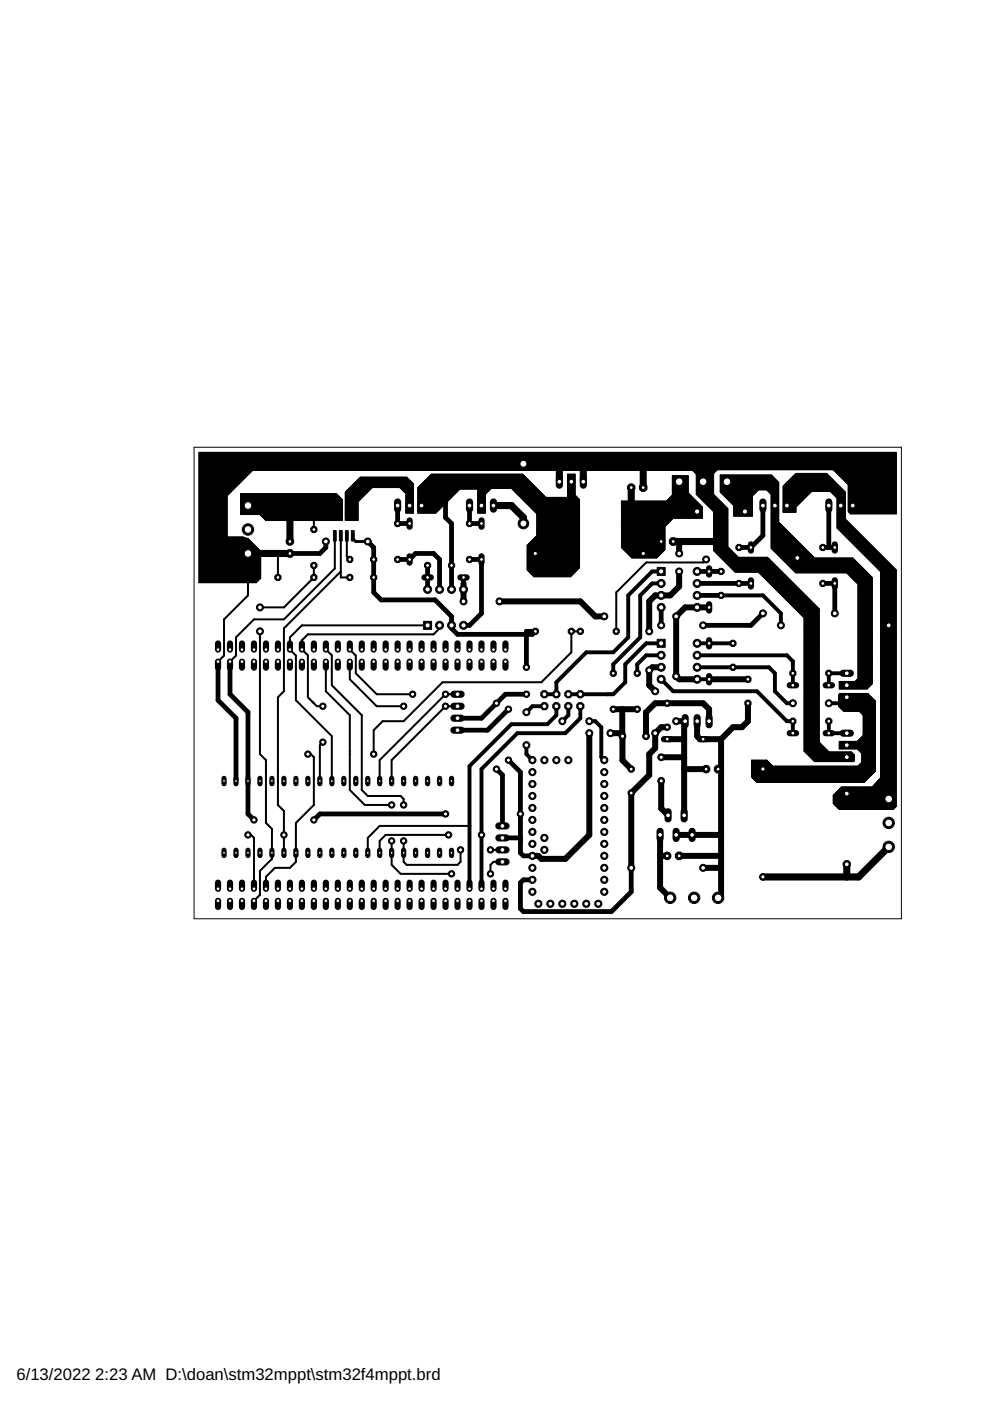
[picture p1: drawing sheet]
<svg xmlns="http://www.w3.org/2000/svg" width="210mm" height="297mm" viewBox="0 0 210 297" stroke-linecap="round" stroke-linejoin="round" font-family="sans-serif">
<defs><g id="words">
<g font-size="3.5">
<text x="3.5" y="292.5">6/13/2022</text>
<text x="20.2" y="292.5">2:23 AM D:\doan\stm32mppt\stm32f4mppt.brd</text>
</g>
</g></defs>
<path d="M70.7 107.3h.6v2.2h-.6zM70.7 112.5h.6v2.2h-.6zM72 107.3h.6v2.2h-.6zM72 112.5h.6v2.2h-.6zM73.2 107.3h.6v2.2h-.6zM73.2 112.5h.6v2.2h-.6zM74.5 107.3h.6v2.2h-.6zM74.5 112.5h.6v2.2h-.6z" fill="#000" stroke="#000" stroke-width=".21"/>
<g fill="none" stroke="#000" stroke-width=".42">
<path d="M52.6 117.3v8.9l-5.1 5.1v7.7l-1.3 1.3M58.9 117.3v5.1M66.5 108.5v3.8M66.5 119.9v2.5l-6.3 6.4h-5.1M71 113.6v6.9l-10.8 10.8h-6.4l-3.8 3.8v3.9l-1.2 1.3M72.3 113.6v8.8h1.9M73.5 113.6v4.4l.7 .6M149.7 118.6l-.6 .7h-12.1l-6.3 6.3v8.3M55.1 133.9v26l1.3 1.3v13.3l1.3 1.2v6.4l-2.6 2.5v5.1l-1.3 1.3M64 137.7l1.3 1.2v8.9l1.9 1.9h1.3M69.1 137.7l1.3 1.2v6.4l6.3 6.3v15.9l1.3 1.3h6.9l.7 .6v1.3M72.3 121.2l-12.1 12v13.4l-1.3 1.2v22.9l1.3 1.2v8.9"/>
<path d="M74.2 137.7l1.2 1.3v3.7l4.5 4.5h7.6M90.7 132.6h-26.7l-2.5 2.5v2.6l1.2 1.3v9.5l7.7 7.6v9.5M93.2 132.6v.6l-1.3 1.3h-26.6l-1.3 1.3v1.9M113.5 133.9l-.6 .6M123 133.9h-1.9v4.4l-6.3 6.4h-21l-8.2 8.2h-4.5l-1.9 1.9v5.1M65.3 159.9h.6l.6 .6v10.2l-3.8 3.8v8.2l-1.2 1.3h-3.2l-1.9 1.9v2.5M68.5 157.4l-.7 .6v7.6M69.1 140.3v6.3l5.1 5v15.9l3.1 3.2h5.7M74.2 140.3v3.7l5.7 5.7h5.7M97 149.7h-2.5l-11.5 11.5v4.4M97 147.2h-2.5l-14 14v4.4M52.6 177h.6l.6 .7v10.7"/>
<path d="M83 178.3v5.1l1.9 1.9h10.8M85.6 178.3v4.4l.6 .7h10.8l.6-.7v-2.5M95.1 177h-13.3l-1.3 1.3v2.5M99.5 175.1h-19l-2.5 2.6v3.1M104 180.2h2.5M106.5 182.7h-1.9l-.6 .7v1.9"/>
</g>
<g fill="none" stroke="#000" stroke-width=".83">
<path d="M140.2 138.9h-3.2l-1.9 1.9v1.9M140.2 136.4h-3.2l-4.4 4.4v3.9l-2.6 2.5h-9.5M140.2 123.7h-1.9l-2.6 2.5v8.9l-5.7 5.7v1.9M140.2 121.2h-1.9l-5.1 5v8.9l-3.2 3.2h-5.7l-6.3 6.4v2.5h-2.6M145.3 128.8l-1.3 1.2M147.8 138.9h19l1.3 1.3v5.1M147.8 136.4h7.6M152.9 126.2h8.9l3.8 3.8v2.6M111.6 158v1.9l1.3 1.3M115.4 149.7h-2.5l-1.3 1.3M118 149.7v1.9l-1.9 1.9h-7.7l-8.9 8.9v26M120.5 149.7v1.9l-1.3 1.3"/>
<path d="M123 149.7v2.6l-3.1 3.1h-10.2l-7.6 7.7v25.3M124.9 152.9h1.3l1.3 1.3v6.3l.6 .7M140.2 144l2.5 2.6h17.8l6.3 6.3h1.3v2.5M146.5 144h3.8M147.8 141.5h15.2l1.3 1.2v3.9l2.5 2.5h1.3M175.7 152.9v2.5h3.8M179.5 142.7h-3.8v2.6M179.5 147.8l-1.2 1.3h-2.6M110.3 172.6v8.2"/>
</g>
<g fill="none" stroke="#000" stroke-width="1.3">
<path d="M144 114.8v2.5M98.3 123.7v3.8M105.9 127.5h17.1l3.2 3.2h1.9M144 121.2v3.1l-1.9 1.9h-3.2l-1.3 1.3v6.4M150.3 128.8h-5l-1.9 1.9v12.7l.6 .6h3.8M124.9 155.4v21.6l-5 5.1h-5.1l-.6-.6h-1.3M129.4 155.4h2.5M130 150.4h5.1M131.9 150.4l.1 10.8 1.8 1.9M140.2 141.5h-1.9l-.7 .6v3.2l1.3 1.3M141.5 154.2h-1.3l-1.3 1.2v3.2l-1.3 1.3v4.4l-3.8 3.8v15.9M141.5 156.7h3.6"/>
<path d="M143.4 152.9h1.9l-.2 .2v19.8M147.8 152.9v3.2l.6 .6h4.5M150.3 152.9v-2.5l-1.2-1.3h-10.2l-1.9 1.9v5.1M150.3 144h8.3M152.9 156.7v33l-.6 .7M158.6 149.1v3.8l-1.3 1.3h-1.9l-2.5 2.5M140 177v11.2l2.1 2.2M140.2 165.6v5.8l1.4 1.5M143.4 177h9.5M145.1 163.1h4.6M145.1 160.5h-4.9M152.3 163.1h.6"/>
<path d="M107.2 191v1.3M140 181.5h1.5M144 181.5h8.9M149.1 184h3.8"/>
</g>
<g fill="none" stroke="#000" stroke-width="1">
<path d="M69.1 114.8v1.3l-1.3 1.2h-6.3M78 114.8l1.2 1.3v9.5l1.6 1.6h11.4l3.5 3.5v2.5l1.3 1.3h15.9l.6-.6M84.3 118.6h2.5l1.3-1.3h3.8l1.3 1.3v6.4M84.3 107.2v3.8h2.5M90.7 119.9v5.1M94.5 102.1v7.6l1.2 1.3v14M99.5 118.6h2.6v11.4l-2.6 2.6h-1.2M99.5 107.2v3.8h2.6M161.8 107.2v6.3l-2.6 2.6h-2.5M174.5 116.1h2.5M175.7 107.2v8.9M98.3 122.4v2.6"/>
<path d="M113.2 134.2l-.3-.3h-1.3v7.6M140.2 128.8v3.8M147.8 126.2h5.1M147.8 123.7h11.4M147.8 121.2h5.1M161.8 130l-2.6 2.6h-10.1M174.5 123.7h2.5v6.3M46.2 140.3v8.2l3.8 3.8v13.3M48.8 140.3v6.9l3.8 3.8v21.6l1.2 1.2M107.8 150.4l-4.4 4.4h-6.4M111.6 147.2h-4.4l-5.1 5.1h-5.1M94.5 172.6h-26.7l-1.3 1.2"/>
<path d="M105.3 163.1l1.2 1.2v10.8M106.5 177.7h3.8M107.8 161.2l2.5 2.5v17.1l.7 .7h1.9M133.8 184v5.1l-4.2 4.2h-18.6l-.7-.7v-5.4l.7-.7h1.9"/>
</g>
<g fill="none" stroke="#000" stroke-width="1.5">
<path d="M118.6 98.3v3.8M123.7 98.3v3.8M136.4 98.3v5.1M149.1 98.3v6.3l3.8 3.9v7.6l3.8 3.8h5.1l10.1 10.1v28l2.6 2.5h5M52.6 107.2h12.7l1.2 1.3h3.9M61.5 107.2v7.6M86.8 107.2v-3.8l-1.2-1.3h-7.6l-3.2 3.2v3.1M89.4 107.2v-2.6l2.5-2.5h16.5l6.4 6.4h6.3M102.1 102.1v5.1M104.6 107.2h3.8l2.6 2.5v1.3M121.1 102.1v15.2h-7.6M133.8 108.5h14"/>
<path d="M133.8 103.4v11.4l2.6 2.5M140.2 108.5v6.3M142.7 114.8h10.2M144 102.1v6.4M154.1 102.1h8.9l1.3 1.3v9.5l4.8 4.8v.6h1.2l1.6 1.6h8.3l3.1 3.2v22.2h-3.8M157.9 102.1v6.4M166.8 107.2v-2.6l2.6-2.5h6.3l2.6 2.5v5.8l10.1 10.1v48.9M180.8 107.2v-5.1l-3.8-3.8h-128.2l-3.8 3.8v12.7l2.5 2.5h14M179.5 147.8h3.8l1.3 1.3v14l-1.3 1.2h-20.3l-1.2-1.3M179.5 158h5.1M188.4 168.1l-.1 .2h-8.8M188.4 179.6l-6.3 6.3h-20.3"/>
<path d="M179.5 183.2v2.7"/>
</g>
<g fill="none" stroke="#000" stroke-width=".21">
<path d="M42.2 99.8h109.7M42.2 100h11.1M42.2 99.9h11.2M42.2 99.8h11.2M42.2 99.7h109.8M42.2 99.6h109.8M42.2 99.6h147.8M42.2 99.5h147.8M42.2 99.4h147.8M42.2 99.3h147.8M42.2 99.2h147.8M42.2 99.1h147.8"/>
<path d="M42.2 99h147.8M42.2 98.9h147.8M42.2 98.8h147.8M42.2 98.7h147.8M42.2 98.6h147.8M42.2 98.5h147.8M42.2 98.4h147.8M42.2 98.3h147.8M42.2 98.2h147.8M42.2 98.1h147.8M42.2 98h147.8M42.2 97.9h147.8"/>
<path d="M42.2 97.8h147.8M42.2 97.7h147.8M42.2 97.6h147.8M42.2 97.5h147.8M42.2 97.4h147.8M42.2 97.3h147.8M42.2 97.2h147.8M42.2 97.1h147.8M42.2 97h147.8M42.2 96.9h147.8M42.2 96.8h147.8M42.2 96.7h147.8"/>
<path d="M42.2 96.6h147.8M42.2 96.5h147.8M42.2 96.4h147.8M42.2 96.3h147.8M42.2 96.2h147.8M42.2 96.1h147.8M42.2 96h147.8M42.2 95.9h147.8M53.5 99.7l-5.4 5.4v8.8M146.9 99.7l.7 .8M146.9 99.8h4.9M147 99.9h4.7"/>
<path d="M147.1 100h4.6M176.7 99.6h13.3M176.8 99.7h13.2M176.9 99.8h13.1M177 99.8h13M177 99.9h13M177.1 100h12.9M42.2 113.9h9.4M42.2 108.9h5.9M42.2 118.1h13.1M42.2 120h13.1M42.2 119.9h13.1"/>
<path d="M42.2 119.8h13.1M42.2 119.7h13.1M42.2 119.6h13.1M42.2 119.5h13.1M42.2 119.4h13.1M42.2 119.3h13.1M42.2 119.2h13.1M42.2 119.1h13.1M42.2 119h13.1M42.2 118.9h13.1M42.2 118.8h13.1M42.2 118.7h13.1"/>
<path d="M42.2 118.6h13.1M42.2 118.5h13.1M42.2 118.4h13.1M42.2 118.3h13.1M42.2 118.2h13.1M42.2 118h13.1M42.2 117.9h13.1M42.2 117.8h13.1M42.2 117.7h13.1M42.2 117.6h13.1M42.2 117.5h13.1M42.2 117.4h13.1"/>
<path d="M42.2 117.3h13.1M42.2 117.2h13.1M42.2 117.1h13.1M42.2 117h13.1M42.2 116.9h13.1M42.2 116.8h13M42.2 116.7h12.9M42.2 116.6h12.8M42.2 116.5h12.7M42.2 116.4h12.6M42.2 116.3h12.5M42.2 116.2h12.5"/>
<path d="M42.2 116.2h12.4M42.2 116.1h12.3M42.2 116h12.2M42.2 115.9h12.1M42.2 115.8h12M42.2 115.7h11.9M42.2 115.6h11.8M42.2 115.5h11.8M42.2 115.5h11.7M42.2 115.4h11.6M42.2 115.3h11.5M42.2 115.2h11.4"/>
<path d="M42.2 115.1h11.3M42.2 115h11.2M42.2 114.9h11.1M42.2 114.8h11M42.2 114.7h10.9M42.2 114.6h10.8M42.2 114.5h10.7M42.2 114.4h10.6M42.2 114.3h10.5M42.2 114.2h10.4M42.2 114.1h9.9M42.2 114h9.7"/>
<path d="M42.2 113.9h9.6M42.2 113.8h5.9M42.2 113.7h5.9M42.2 113.6h5.9M42.2 113.5h5.9M42.2 113.4h5.9M42.2 113.3h5.9M42.2 113.2h5.9M42.2 113.1h5.9M42.2 113h5.9M42.2 112.9h5.9M42.2 112.8h5.9"/>
<path d="M42.2 112.7h5.9M42.2 112.6h5.9M42.2 112.5h5.9M42.2 112.4h5.9M42.2 112.3h5.9M42.2 112.2h5.9M42.2 112.1h5.9M42.2 112h5.9M42.2 111.9h5.9M42.2 111.8h5.9M42.2 111.7h5.9M42.2 111.6h5.9"/>
<path d="M42.2 111.5h5.9M42.2 111.4h5.9M42.2 111.3h5.9M42.2 111.2h5.9M42.2 111.1h5.9M42.2 111h5.9M42.2 110.9h5.9M42.2 110.8h5.9M42.2 110.7h5.9M42.2 110.6h5.9M42.2 110.5h5.9M42.2 110.4h5.9"/>
<path d="M42.2 110.3h5.9M42.2 110.2h5.9M42.2 110.1h5.9M42.2 110h5.9M42.2 109.9h5.9M42.2 109.8h5.9M42.2 109.7h5.9M42.2 109.6h5.9M42.2 109.5h5.9M42.2 109.4h5.9M42.2 109.3h5.9M42.2 109.2h5.9"/>
<path d="M42.2 109.1h5.9M42.2 109h5.9M42.2 108.8h5.9M42.2 108.7h5.9M42.2 108.6h5.9M42.2 108.5h5.9M42.2 108.4h5.9M42.2 108.3h5.9M42.2 108.2h5.9M42.2 108.1h5.9M42.2 108h5.9M42.2 107.9h5.9"/>
<path d="M42.2 107.8h5.9M42.2 107.7h5.9M42.2 107.6h5.9M42.2 107.5h5.9M42.2 107.4h5.9M42.2 107.3h5.9M42.2 107.2h5.9M42.2 107.1h5.9M42.2 107h5.9M42.2 106.9h5.9M42.2 106.8h5.9M42.2 106.7h5.9"/>
<path d="M42.2 106.6h5.9M42.2 106.5h5.9M42.2 106.4h5.9M42.2 106.3h5.9M42.2 106.2h5.9M42.2 106.1h5.9M42.2 106h5.9M42.2 105.9h5.9M42.2 105.8h5.9M42.2 105.7h5.9M42.2 105.6h5.9M42.2 105.5h5.9"/>
<path d="M42.2 105.4h5.9M42.2 105.3h5.9M42.2 105.2h5.9M42.2 105.1h6M42.2 105h6.1M42.2 104.9h6.1M42.2 104.9h6.2M42.2 104.8h6.3M42.2 104.7h6.3M42.2 104.7h6.4M42.2 104.6h6.5M42.2 104.5h6.5"/>
<path d="M42.2 104.5h6.6M42.2 104.4h6.7M42.2 104.3h6.8M42.2 104.2h6.8M42.2 104.2h6.9M42.2 104.1h7M42.2 104h7M42.2 104h7.1M42.2 103.9h7.2M42.2 103.8h7.2M42.2 103.8h7.3M42.2 103.7h7.4"/>
<path d="M42.2 103.6h7.5M42.2 103.5h7.5M42.2 103.5h7.6M42.2 103.4h7.7M42.2 103.3h7.7M42.2 103.3h7.8M42.2 103.2h7.9M42.2 103.1h7.9M42.2 103.1h8M42.2 103h8.1M42.2 102.9h8.2M42.2 102.8h8.2"/>
<path d="M42.2 102.8h8.3M42.2 102.7h8.4M42.2 102.6h8.4M42.2 102.6h8.5M42.2 102.5h8.6M42.2 102.4h8.6M42.2 102.4h8.7M42.2 102.3h8.8M42.2 102.2h8.9M42.2 102.1h9M42.2 102h9.1M42.2 101.9h9.1"/>
<path d="M42.2 101.9h9.2M42.2 101.8h9.3M42.2 101.7h9.3M42.2 101.7h9.4M42.2 101.6h9.5M42.2 101.5h9.6M42.2 101.4h9.7M42.2 101.3h9.8M42.2 101.2h9.8M42.2 101.2h9.9M42.2 101.1h10M42.2 101h10"/>
<path d="M42.2 101h10.1M42.2 100.9h10.2M42.2 100.8h10.3M42.2 100.7h10.4M42.2 100.6h10.5M42.2 100.5h10.5M42.2 100.5h10.6M42.2 100.4h10.7M42.2 100.3h10.7M42.2 100.3h10.8M42.2 100.2h10.9M42.2 100.1h10.9"/>
<path d="M42.2 100.1h11M51 108.9h21.6M51 104.6h20.3l1.3 1.3v4.5h-16.2l-1.3-1.3h-4.1zM51 109.1h21.6M51 109h21.6M51 108.8h21.6M51 108.7h21.6M51 108.6h21.6M51 108.5h21.6M51 108.4h21.6M51 108.3h21.6M51 108.2h21.6"/>
<path d="M51 108.1h21.6M51 108h21.6M51 107.9h21.6M51 107.8h21.6M51 107.7h21.6M51 107.6h21.6M51 107.5h21.6M51 107.4h21.6M51 107.3h21.6M51 107.2h21.6M51 107.1h21.6M51 107h21.6"/>
<path d="M51 106.9h21.6M51 106.8h21.6M51 106.7h21.6M51 106.6h21.6M51 106.5h21.6M51 106.4h21.6M51 106.3h21.6M51 106.2h21.6M51 106.1h21.6M51 106h21.6M51 105.9h21.6M51 105.9h21.5"/>
<path d="M51 105.8h21.4M51 105.7h21.3M51 105.6h21.3M51 105.6h21.2M51 105.5h21.1M51 105.4h21.1M51 105.4h21M51 105.3h20.9M51 105.2h20.9M51 105.2h20.8M51 105.1h20.7M51 105h20.6"/>
<path d="M51 104.9h20.6M51 104.9h20.5M51 104.8h20.4M51 104.7h20.4M51 104.7h20.3M51.5 113.9l1 .2 2.8 2.8M55.1 109.1h17.5M55.2 109.2h17.4M55.3 116.9v5.7M55.3 109.3h17.3M55.4 109.3h17.2M55.4 109.4h17.2"/>
<path d="M55.5 109.5h17.1M55.6 109.5h17M55.6 109.6h17M55.7 109.7h16.9M55.8 109.7h16.8M55.8 109.8h16.8M55.9 109.9h16.7M56 110h16.6M56.1 110.1h16.5M56.2 110.2h16.4M56.3 110.2h16.3M56.3 110.3h16.3"/>
<path d="M73.2 108.9h2.7M73.2 110.3h2.7M73.2 110.2h2.7M73.2 110.1h2.7M73.2 110h2.7M73.2 109.9h2.7M73.2 109.8h2.7M73.2 109.7h2.7M73.2 109.6h2.7M73.2 109.5h2.7M73.2 109.4h2.7M73.2 109.3h2.7"/>
<path d="M73.2 109.2h2.7M73.2 109.1h2.7M73.2 109h2.7M73.2 108.8h2.7M73.2 108.7h2.7M73.2 108.6h2.7M73.2 108.5h2.7M73.2 108.4h2.7M73.2 108.3h2.7M73.2 108.2h2.7M73.2 108.1h2.7M73.2 108h2.7"/>
<path d="M73.2 107.9h2.7M73.2 107.8h2.7M73.2 107.7h2.7M73.2 107.6h2.7M73.2 107.5h2.7M73.2 107.4h2.7M73.2 107.3h2.7M73.2 107.2h2.7M73.2 107.1h2.7M73.2 107h2.7M73.2 106.9h2.7M73.2 106.8h2.7"/>
<path d="M73.2 106.7h2.7M73.2 106.6h2.7M73.2 106.5h2.7M73.2 106.4h2.7M73.2 106.3h2.8M73.2 106.3h2.9M73.2 106.2h2.9M73.2 106.1h3M73.2 106h3.1M73.2 105.9h3.2M73.2 105.9h3.3M73.2 105.8h3.3"/>
<path d="M73.2 105.7h3.4M73.2 105.6h3.5M73.2 105.6h3.6M73.2 105.5h3.6M73.2 105.4h3.7M73.2 105.3h3.8M73.2 105.2h3.9M73.2 105.2h4M73.2 105.1h4M73.2 105h4.1M73.2 104.9h4.2M73.2 104.8h4.3"/>
<path d="M73.2 104.7h4.4M73.2 104.6h4.5M73.2 104.5h4.6M73.2 104.5h4.7M73.2 104.4h4.7M73.2 104.3h4.8M73.3 104.2h4.8M73.4 104.2h4.7M73.4 104.1h4.8M73.5 104h4.8M73.6 104h4.7M73.7 103.9h4.7"/>
<path d="M73.7 103.8h4.8M73.8 103.8h4.7M73.9 103.7h4.7M73.9 103.6h4.8M74 103.5h4.8M74.1 103.5h4.7M74.1 103.4h4.8M74.2 103.3h13.5M74.3 103.3h13.4M74.4 103.2h13.3M74.4 103.1h13.3M74.5 103.1h13.2"/>
<path d="M74.6 103h13.1M74.6 102.9h13.1M74.7 102.8h13M74.8 102.8h12.9M74.8 102.7h12.9M74.9 102.6h12.8M75 102.6h12.6M75.1 102.5h12.4M75.1 102.4h12.4M75.2 102.4h12.2M75.3 102.3h12M75.3 102.2h12"/>
<path d="M75.4 102.2h11.8M75.5 102.1h11.6M75.5 102h11.6M75.6 101.9h11.4M75.7 101.9h11.2M75.8 101.8h11M75.8 101.7h11M75.9 101.7h10.8M76 101.6h10.6M76 101.5h10.6M76.1 101.5h10.4M76.2 101.4h10.2"/>
<path d="M76.2 101.3h10.2M76.3 101.2h10M78.9 103.4l-3 3M84.8 103.4h2.9M84.9 103.5h2.8M85 103.6h2.7M85.1 103.7h2.6M85.2 103.8h2.5M85.3 103.9h2.4M85.4 104h2.3M85.5 104.1h2.2M85.6 104.2h2.1"/>
<path d="M85.7 104.3h2M85.8 104.4h1.9M85.9 104.5h1.8M86 104.6h1.7M86.1 108.7h1.6M86.1 108.6h1.6M86.1 108.5h1.6M86.1 108.4h1.6M86.1 108.3h1.6M86.1 108.2h1.6M86.1 108.1h1.6M86.1 108h1.6"/>
<path d="M86.1 107.9h1.6M86.1 107.8h1.6M86.1 107.7h1.6M86.1 107.6h1.6M86.1 107.5h1.6M86.1 107.4h1.6M86.1 107.3h1.6M86.1 107.2h1.6M86.1 107.1h1.6M86.1 107h1.6M86.1 106.9h1.6M86.1 106.8h1.6"/>
<path d="M86.1 106.7h1.6M86.1 106.6h1.6M86.1 106.5h1.6M86.1 106.4h1.6M86.1 106.3h1.6M86.1 106.2h1.6M86.1 106.1h1.6M86.1 106h1.6M86.1 105.9h1.6M86.1 105.8h1.6M86.1 105.7h1.6M86.1 105.6h1.6"/>
<path d="M86.1 105.5h1.6M86.1 105.4h1.6M86.1 105.3h1.6M86.1 105.2h1.6M86.1 105.1h1.6M86.1 105h1.6M86.1 104.9h1.6M86.1 104.8h1.6M86.1 104.7h1.6M87.7 102.6l-1.5-1.4h-9.8l-3.2 3.1v6.1h2.7v-4M87.7 102.6v6.2h-1.6v-4.2l-1.3-1.2M88.6 103.4v5.4h3.8l5.1-5.1"/>
<path d="M88.6 108.7h3.9M88.6 108.6h4M88.6 108.5h4.1M88.6 108.4h4.2M88.6 108.3h4.3M88.6 108.2h4.4M88.6 108.1h4.4M88.6 108.1h4.5M88.6 108h4.6M88.6 107.9h4.7M88.6 107.8h4.8M88.6 107.7h4.9"/>
<path d="M88.6 107.6h5M88.6 107.5h5.1M88.6 107.4h5.1M88.6 107.4h5.2M88.6 107.3h5.3M88.6 107.3h5.4M88.6 107.2h5.4M88.6 107.1h5.5M88.6 107h5.6M88.6 106.9h5.7M88.6 106.8h5.8M88.6 106.7h5.9"/>
<path d="M88.6 106.6h6M88.6 106.6h6.1M88.6 106.5h6.1M88.6 106.4h6.2M88.6 106.3h6.3M88.6 106.2h6.4M88.6 106.1h6.5M88.6 106h6.6M88.6 105.9h6.7M88.6 105.9h6.8M88.6 105.8h6.8M88.6 105.7h6.9"/>
<path d="M88.6 105.6h6.9M88.6 105.6h7M88.6 105.5h7.1M88.6 105.4h7.2M88.6 105.3h7.3M88.6 105.2h7.4M88.6 105.2h7.5M88.6 105.1h7.5M88.6 105h7.6M88.6 104.9h7.6M88.6 104.9h7.7M88.6 104.8h7.8"/>
<path d="M88.6 104.7h7.9M88.6 104.6h8M88.6 104.5h8.1M88.6 104.5h8.2M88.6 104.4h8.2M88.6 104.3h8.3M88.6 104.2h8.3M88.6 104.2h8.4M88.6 104.1h8.5M88.6 104h8.6M88.6 103.9h8.7M88.6 103.8h8.8"/>
<path d="M88.6 103.8h8.9M88.6 103.7h15.4M88.6 103.6h15.5M88.6 103.5h25.2M88.6 103.4h25.1M88.6 103.4l2.8-2.9h19.4l4.9 5M88.6 103.3h25M88.7 103.3h24.9M88.8 103.2h24.7M88.9 103.1h24.5M88.9 103.1h24.4M89 103h24.3"/>
<path d="M89.1 102.9h24.1M89.2 102.8h23.9M89.3 102.7h23.7M89.3 102.6h23.6M89.4 102.6h23.5M89.5 102.5h23.3M89.6 102.4h23.1M89.6 102.4h23M89.7 102.3h22.9M89.8 102.2h22.7M89.9 102.2h22.5M89.9 102.1h22.5"/>
<path d="M90 102h22.3M90 101.9h22.2M90.1 101.9h22.1M90.2 101.8h21.9M90.3 101.7h21.7M90.4 101.6h21.5M90.5 101.5h21.3M90.6 101.5h21.1M90.6 101.4h21.1M90.7 101.3h20.9M90.7 101.2h20.8M90.8 101.2h20.7"/>
<path d="M90.9 101.1h20.5M91 101h20.3M91.1 100.9h20.1M91.2 100.8h19.9M91.2 100.8h19.8M91.3 100.7h19.7M91.4 100.6h19.5M101.3 103.7v5.1h1.6v-4M101.3 108.7h1.6M101.3 108.6h1.6M101.3 108.5h1.6M101.3 108.4h1.6"/>
<path d="M101.3 108.3h1.6M101.3 108.2h1.6M101.3 108.1h1.6M101.3 108h1.6M101.3 107.9h1.6M101.3 107.8h1.6M101.3 107.7h1.6M101.3 107.6h1.6M101.3 107.5h1.6M101.3 107.4h1.6M101.3 107.3h1.6M101.3 107.2h1.6"/>
<path d="M101.3 107.1h1.6M101.3 107h1.6M101.3 106.9h1.6M101.3 106.8h1.6M101.3 106.7h1.6M101.3 106.6h1.6M101.3 106.5h1.6M101.3 106.4h1.6M101.3 106.3h1.6M101.3 106.2h1.6M101.3 106.1h1.6M101.3 106h1.6"/>
<path d="M101.3 105.9h1.6M101.3 105.8h1.6M101.3 105.7h1.6M101.3 105.6h1.6M101.3 105.5h1.6M101.3 105.4h1.6M101.3 105.3h1.6M101.3 105.2h1.6M101.3 105.1h1.6M101.3 105h1.6M101.3 104.9h1.6M101.3 104.8h1.6"/>
<path d="M101.3 104.7h1.7M101.3 104.6h1.8M101.3 104.5h1.9M101.3 104.5h2M101.3 104.4h2M101.3 104.3h2.1M101.3 104.2h2.2M101.3 104.1h2.3M101.3 104h2.4M101.3 103.9h2.5M101.3 103.8h2.6M104.2 103.5l-1.3 1.3"/>
<path d="M108.4 103.5l5.4 5.4v4.6M108.5 103.6h5.4M108.6 103.7h5.4M108.6 103.8h5.4M108.7 103.8h5.4M108.8 103.9h5.4M108.9 104h5.4M109 104.1h5.4M109.1 104.2h5.4M109.2 104.3h5.4M109.3 104.4h5.4M109.3 104.5h5.4"/>
<path d="M109.4 104.5h5.4M109.5 104.6h5.4M109.6 104.7h5.4M109.7 104.8h5.4M109.8 104.9h5.3M109.8 104.9h5.4M109.9 105h5.4M110 105.1h5.4M110 105.2h5.4M110.1 105.2h5.4M110.2 105.3h5.4M110.3 105.4h5.4"/>
<path d="M110.3 105.4h12.1M110.4 105.5h12M110.5 105.6h12M110.5 105.6h12.1M110.6 105.7h12.1M110.7 105.8h12M110.7 105.9h12.1M110.8 105.9h12.1M110.9 106h12M111 106.1h11.9M111.1 106.2h11.8M111.2 106.3h11.7"/>
<path d="M111.3 106.4h11.6M111.4 106.5h11.5M111.4 106.6h11.5M111.5 106.6h11.4M111.6 106.7h11.3M111.7 106.8h11.2M111.8 118.1h11.1M111.8 120h11.1M111.8 119.9h11.1M111.8 119.8h11.1M111.8 119.7h11.1M111.8 119.6h11.1"/>
<path d="M111.8 119.5h11.1M111.8 119.4h11.1M111.8 119.3h11.1M111.8 119.2h11.1M111.8 119.1h11.1M111.8 119h11.1M111.8 118.9h11.1M111.8 118.8h11.1M111.8 118.7h11.1M111.8 118.6h11.1M111.8 118.5h11.1M111.8 118.4h11.1"/>
<path d="M111.8 118.3h11.1M111.8 118.2h11.1M111.8 118h11.1M111.8 117.9h11.1M111.8 117.8h11.1M111.8 117.7h11.1M111.8 117.6h11.1M111.8 117.5h11.1M111.8 117.4h11.1M111.8 117.3h11.1M111.8 117.2h11.1M111.8 117.1h11.1"/>
<path d="M111.8 117h11.1M111.8 116.9h11.1M111.8 116.8h11.1M111.8 116.7h11.1M111.8 116.6h11.1M111.8 116.5h11.1M111.8 116.4h11.1M111.8 116.3h11.1M111.8 116.2h11.1M111.8 116.1h11.1M111.8 116h11.1M111.8 115.9h11.1"/>
<path d="M111.8 115.8h11.1M111.8 115.7h11.1M111.8 115.6h11.1M111.8 106.9h11.1M111.8 115.6v5.2M111.8 115.5h11.1M111.9 107h11M111.9 115.5h11M112 115.4h10.9M112 107.1h10.9M112 115.3h10.9M112.1 107.2h10.8"/>
<path d="M112.1 115.3h10.8M112.1 107.3h10.8M112.2 115.2h10.7M112.2 107.3h10.7M112.2 115.1h10.7M112.3 107.4h10.6M112.3 115.1h10.6M112.4 107.4h10.5M112.4 115h10.5M112.4 107.5h10.5M112.5 114.9h10.4M112.5 107.6h10.4"/>
<path d="M112.6 107.7h10.3M112.6 114.8h10.3M112.7 114.7h10.2M112.7 107.8h10.2M112.7 114.6h10.2M112.8 107.9h10.1M112.8 114.6h10.1M112.9 114.5h10M112.9 108h10M112.9 114.4h10M113 108.1h9.9M113 114.4h9.9"/>
<path d="M113.1 108.1h9.8M113.1 114.3h9.8M113.1 108.2h9.8M113.2 114.2h9.7M113.2 108.3h9.7M113.3 108.4h9.6M113.3 114.1h9.6M113.4 114h9.5M113.4 108.5h9.5M113.4 113.9h9.5M113.5 108.6h9.4M113.5 113.9h9.4"/>
<path d="M113.6 113.8h9.3M113.6 108.7h9.3M113.6 113.7h9.3M113.7 108.8h9.2M113.7 113.7h9.2M113.8 113.6h9.1M113.8 108.9h9.1M113.8 113.5h9.1M113.8 113.4h9.1M113.8 113.3h9.1M113.8 113.2h9.1M113.8 113.1h9.1"/>
<path d="M113.8 113h9.1M113.8 112.9h9.1M113.8 112.8h9.1M113.8 112.7h9.1M113.8 112.6h9.1M113.8 112.5h9.1M113.8 112.4h9.1M113.8 112.3h9.1M113.8 112.2h9.1M113.8 112.1h9.1M113.8 112h9.1M113.8 111.9h9.1"/>
<path d="M113.8 111.8h9.1M113.8 111.7h9.1M113.8 111.6h9.1M113.8 111.5h9.1M113.8 111.4h9.1M113.8 111.3h9.1M113.8 111.2h9.1M113.8 111.1h9.1M113.8 111h9.1M113.8 110.9h9.1M113.8 110.8h9.1M113.8 110.7h9.1"/>
<path d="M113.8 110.6h9.1M113.8 110.5h9.1M113.8 110.4h9.1M113.8 110.3h9.1M113.8 110.2h9.1M113.8 110.1h9.1M113.8 110h9.1M113.8 109.9h9.1M113.8 109.8h9.1M113.8 109.7h9.1M113.8 109.6h9.1M113.8 109.5h9.1"/>
<path d="M113.8 109.4h9.1M113.8 109.3h9.1M113.8 109.2h9.1M113.8 109.1h9.1M113.8 109h9.1M113.8 113.5l-2 2.1M120.3 105.4h2M120.3 105.3h1.9M120.3 105.2h1.9M120.3 105.2h1.8M120.3 105.1h1.7M120.3 105h1.7"/>
<path d="M120.3 104.9h1.6M120.3 104.8h1.6M120.3 104.7h1.6M120.3 104.6h1.6M120.3 104.5h1.6M120.3 104.4h1.6M120.3 104.3h1.6M120.3 104.2h1.6M120.3 104.1h1.6M120.3 104h1.6M120.3 103.9h1.6M120.3 103.8h1.6"/>
<path d="M120.3 103.7h1.6M120.3 103.6h1.6M120.3 103.5h1.6M120.3 103.4h1.6M120.3 103.3h1.6M120.3 103.2h1.6M120.3 103.1h1.6M120.3 103h1.6M120.3 102.9h1.6M120.3 102.8h1.6M120.3 102.7h1.6M120.3 102.6h1.6"/>
<path d="M120.3 102.5h1.6M120.3 102.4h1.6M120.3 102.3h1.6M120.3 102.2h1.6M120.3 102.1h1.6M120.3 102h1.6M120.3 101.9h1.6M120.3 101.8h1.6M120.3 101.7h1.6M120.3 101.6h1.6M120.3 101.5h1.6M120.3 101.4h1.6"/>
<path d="M120.3 101.3h1.6M120.3 101.2h1.6M120.3 101.1h1.6M120.3 101h1.6M120.3 100.9h1.6M120.3 100.8h1.6M120.3 100.7h1.6M120.3 100.6h1.6M121.9 105v-4.5h-1.6v5M121.9 105l1 .9M122.9 105.9v14.5M131.8 113.9h9.2"/>
<path d="M131.8 108.9h17.1M131.8 116h9.2M131.8 115.9h9.2M131.8 115.8h9.2M131.8 115.7h9.2M131.8 115.6h9.2M131.8 115.5h9.2M131.8 115.4h9.2M131.8 115.3h9.2M131.8 115.2h9.2M131.8 115.1h9.2M131.8 115h9.2"/>
<path d="M131.8 114.9h9.2M131.8 114.8h9.2M131.8 114.7h9.2M131.8 114.6h9.2M131.8 114.5h9.2M131.8 114.4h9.2M131.8 114.3h9.2M131.8 114.2h9.2M131.8 114.1h9.2M131.8 114h9.2M131.8 113.8h9.2M131.8 113.7h9.2"/>
<path d="M131.8 113.6h9.2M131.8 113.5h9.2M131.8 113.4h9.2M131.8 113.3h9.2M131.8 113.2h9.2M131.8 113.1h9.2M131.8 113h9.2M131.8 112.9h9.2M131.8 112.8h9.2M131.8 112.7h9.2M131.8 112.6h9.2M131.8 112.5h9.2"/>
<path d="M131.8 112.4h9.2M131.8 112.3h9.2M131.8 112.2h9.2M131.8 112.1h9.2M131.8 112h9.2M131.8 111.9h9.2M131.8 111.8h9.2M131.8 111.7h9.2M131.8 111.6h9.2M131.8 111.5h9.3M131.8 111.4h9.4M131.8 111.3h9.5"/>
<path d="M131.8 111.2h9.6M131.8 111.1h9.7M131.8 111h9.8M131.8 110.9h9.9M131.8 110.8h10M131.8 110.7h10.1M131.8 110.6h10.2M131.8 110.5h10.3M131.8 110.4h10.4M131.8 110.3h10.5M131.8 110.2h10.6M131.8 110.1h10.7"/>
<path d="M131.8 110h10.8M131.8 109.8h17.1M131.8 109.7h17.1M131.8 109.6h17.1M131.8 109.5h17.1M131.8 109.4h17.1M131.8 109.3h17.1M131.8 109.2h17.1M131.8 109.1h17.1M131.8 109h17.1M131.8 108.8h17.1M131.8 108.7h17.1"/>
<path d="M131.8 108.6h17.1M131.8 108.5h17.1M131.8 108.4h17.1M131.8 108.3h17.1M131.8 108.2h17.1M131.8 108.1h17.1M131.8 108h17.1M131.8 107.9h17.1M131.8 107.8h17.1M131.8 107.7h17.1M131.8 107.6h17.1M131.8 107.5h17.1"/>
<path d="M131.8 107.4h17M131.8 107.3h16.9M131.8 107.3h16.8M131.8 107.2h16.8M131.8 107.1h16.7M131.8 107h16.6M131.8 106.9h16.5M131.8 106.8h16.4M131.8 106.8h16.3M131.8 106.7h16.3M131.8 106.6h16.2M131.8 106.6h16.1"/>
<path d="M131.8 106.5h16.1M131.8 106.4h16M131.8 106.3h15.9M131.8 116.1h9.2M131.9 116.2h9.1M132 116.3h9M132.1 116.4h8.9M132.1 116.5h8.9M132.2 116.5h8.8M132.3 116.6h8.6M132.4 116.7h8.5M132.4 116.7h8.4"/>
<path d="M132.5 116.8h8.2M132.6 116.9h8.1M132.6 116.9h8M132.7 117h7.8M132.8 117.1h7.6M132.8 117.2h7.6M132.9 117.2h7.4M133 117.3h7.2M133.1 117.4h7.1M133.1 117.4h7M133.2 117.5h6.8M133.3 117.6h6.7"/>
<path d="M133.3 117.6h6.6M133.4 117.7h6.4M133.5 117.8h6.2M133.5 117.9h6.2M133.6 117.9h6M133.7 118h5.8M133.8 118.1h5.7M133.8 118.1h5.6M133.9 118.2h5.4M134 118.3h5.3M141.3 106.2h6.3M141.4 106.1h6.1"/>
<path d="M141.5 106.1h5.9M141.5 106h5.9M141.6 105.9h5.7M141.7 105.9h5.5M141.8 105.8h5.4M141.8 105.7h5.3M141.9 105.6h5.1M142 105.6h5M142 105.5h4.9M142.1 105.4h4.7M142.2 105.4h4.5M142.2 105.3h4.5"/>
<path d="M142.3 105.2h4.3M142.4 105.2h4.1M142.5 105.1h4M142.5 105h3.9M142.6 104.9h3.7M142.6 104.8h3.6M142.6 104.7h3.5M142.6 104.7h3.4M142.6 104.6h3.4M142.6 104.5h3.3M142.6 104.4h3.3M142.6 104.3h3.3"/>
<path d="M142.6 104.2h3.3M142.6 104.1h3.3M142.6 104h3.3M142.6 103.9h3.3M142.6 103.8h3.3M142.6 103.7h3.3M142.6 103.6h3.3M142.6 103.5h3.3M142.6 103.4h3.3M142.6 103.3h3.3M142.6 103.2h3.3M142.6 103.1h3.3"/>
<path d="M142.6 103h3.3M142.6 102.9h3.3M142.6 102.8h3.3M142.6 102.7h3.3M142.6 102.6h3.3M142.6 102.5h3.3M142.6 102.4h3.3M142.6 102.3h3.3M142.6 102.2h3.3M142.6 102.1h3.3M142.6 102h3.3M142.6 101.9h3.3"/>
<path d="M142.6 101.8h3.3M142.6 101.7h3.3M142.6 101.6h3.3M142.6 101.5h3.3M142.6 101.4h3.3M142.6 101.3h3.3M142.6 101.2h3.3M142.6 101.1h3.3M142.6 101h3.3M142.6 105l-1.3 1.2h-9.5v9.9l2.2 2.2h5.2l1.8-1.7v-5M142.7 109.9l-1.7 1.7M145.9 104.5l3 3v2.4h-17.1"/>
<path d="M145.9 104.5v-3.6h-3.3v4.1M147.2 100.1h4.4M147.2 100.1h4.3M147.3 100.2h4.2M147.4 100.3h4M147.4 100.3h3.9M147.5 100.4h3.8M147.6 100.5h3.7M147.6 104.8l3.7 3.7M147.6 100.5v4.3M147.6 104.8h3.7M147.6 104.7h3.7"/>
<path d="M147.6 104.6h3.7M147.6 104.5h3.7M147.6 104.4h3.7M147.6 104.3h3.7M147.6 104.2h3.7M147.6 104.1h3.7M147.6 104h3.7M147.6 103.9h3.7M147.6 103.8h3.7M147.6 103.7h3.7M147.6 103.6h3.7M147.6 103.5h3.7"/>
<path d="M147.6 103.4h3.7M147.6 103.3h3.7M147.6 103.2h3.7M147.6 103.1h3.7M147.6 103h3.7M147.6 102.9h3.7M147.6 102.8h3.7M147.6 102.7h3.7M147.6 102.6h3.7M147.6 102.5h3.7M147.6 102.4h3.7M147.6 102.3h3.7"/>
<path d="M147.6 102.2h3.7M147.6 102.1h3.7M147.6 102h3.7M147.6 101.9h3.7M147.6 101.8h3.7M147.6 101.7h3.7M147.6 101.6h3.7M147.6 101.5h3.7M147.6 101.4h3.7M147.6 101.3h3.7M147.6 101.2h3.7M147.6 101.1h3.7"/>
<path d="M147.6 101h3.7M147.6 100.9h3.7M147.6 100.8h3.7M147.6 100.7h3.7M147.6 100.6h3.7M147.7 104.9h3.6M147.8 104.9h3.6M147.8 105h3.7M147.9 105.1h3.7M148 105.2h3.6M148 105.2h3.7M148.1 105.3h3.7"/>
<path d="M148.2 105.4h3.6M148.3 105.4h3.6M148.3 105.5h3.7M148.4 105.6h3.6M148.5 105.6h3.6M148.5 105.7h3.7M148.6 105.8h3.7M148.7 105.9h3.6M148.7 105.9h3.7M148.8 106h3.7M148.9 106.1h3.6M148.9 106.1h3.7"/>
<path d="M149 106.2h3.7M149.1 106.3h3.6M149.2 106.3h3.6M149.2 106.4h3.7M149.3 106.5h3.7M149.4 106.6h3.6M149.4 106.6h3.7M149.5 106.7h3.7M149.6 106.8h3.6M149.6 106.8h3.7M149.7 106.9h3.7M149.8 107h3.6"/>
<path d="M149.9 107h3.6M149.9 107.1h3.7M150 107.2h3.6M150.1 107.3h3.6M150.1 107.3h3.7M150.2 107.4h3.7M150.3 107.4h3.6M150.3 107.5h3.7M150.4 107.6h3.7M150.5 107.7h3.6M150.6 107.7h3.6M150.6 107.8h3.7"/>
<path d="M150.7 107.9h3.6M150.8 107.9h3.5M150.8 108h3.5M150.9 108.1h3.4M151 108.1h3.3M151 108.2h3.3M151.1 108.3h3.2M151.2 108.4h3.1M151.3 108.4h3M151.3 116.7l4.6 4.6h10M151.3 100.4v4.4M151.3 108.5v8.2"/>
<path d="M151.3 113.9h3M151.3 108.9h3M151.3 100.4l.8-.8h24.6l3.2 3.2M151.3 104.8l3 3M151.3 116.7h3.8M151.3 116.7h3.7M151.3 116.6h3.7M151.3 116.5h3.6M151.3 116.5h3.5M151.3 116.4h3.5M151.3 116.3h3.4M151.3 116.2h3.3"/>
<path d="M151.3 116.1h3.2M151.3 116h3.1M151.3 116h3M151.3 115.9h3M151.3 115.8h3M151.3 115.7h3M151.3 115.6h3M151.3 115.5h3M151.3 115.4h3M151.3 115.3h3M151.3 115.2h3M151.3 115.1h3"/>
<path d="M151.3 115h3M151.3 114.9h3M151.3 114.8h3M151.3 114.7h3M151.3 114.6h3M151.3 114.5h3M151.3 114.4h3M151.3 114.3h3M151.3 114.2h3M151.3 114.1h3M151.3 114h3M151.3 113.8h3"/>
<path d="M151.3 113.7h3M151.3 113.6h3M151.3 113.5h3M151.3 113.4h3M151.3 113.3h3M151.3 113.2h3M151.3 113.1h3M151.3 113h3M151.3 112.9h3M151.3 112.8h3M151.3 112.7h3M151.3 112.6h3"/>
<path d="M151.3 112.5h3M151.3 112.4h3M151.3 112.3h3M151.3 112.2h3M151.3 112.1h3M151.3 112h3M151.3 111.9h3M151.3 111.8h3M151.3 111.7h3M151.3 111.6h3M151.3 111.5h3M151.3 111.4h3"/>
<path d="M151.3 111.3h3M151.3 111.2h3M151.3 111.1h3M151.3 111h3M151.3 110.9h3M151.3 110.8h3M151.3 110.7h3M151.3 110.6h3M151.3 110.5h3M151.3 110.4h3M151.3 110.3h3M151.3 110.2h3"/>
<path d="M151.3 110.1h3M151.3 110h3M151.3 109.9h3M151.3 109.8h3M151.3 109.7h3M151.3 109.6h3M151.3 109.5h3M151.3 109.4h3M151.3 109.3h3M151.3 109.2h3M151.3 109.1h3M151.3 109h3"/>
<path d="M151.3 108.8h3M151.3 108.7h3M151.3 108.6h3M151.3 108.5h3M151.4 116.8h3.8M151.4 116.9h3.9M151.5 116.9h3.8M151.6 117h3.8M151.7 117.1h3.8M151.7 117.2h3.8M151.8 117.2h3.8M151.9 117.3h3.8"/>
<path d="M151.9 117.4h3.8M152 117.4h3.8M152.1 117.5h3.8M152.1 117.6h3.9M152.2 117.6h3.8M152.3 117.7h3.8M152.4 117.8h3.8M152.4 117.9h3.8M152.5 117.9h3.8M152.6 118h3.8M152.6 118.1h3.8M152.7 118.1l10 .1 11 10.9"/>
<path d="M152.7 104.3h7.7M152.7 104.2h7.7M152.7 104.2h7.8M152.7 104.1h7.9M152.7 104h8M152.7 103.9h12.4M152.7 103.8h12.4M152.7 103.7h12.4M152.7 103.6h12.4M152.7 103.5h12.4M152.7 103.4h12.4M152.7 103.3h12.4"/>
<path d="M152.7 103.2h12.4M152.7 103.1h12.4M152.7 103h12.4M152.7 102.9h12.4M152.7 102.8h12.4M152.7 102.7h12.4M152.7 102.6h12.4M152.7 102.5h12.4M152.7 102.4h12.4M152.7 102.3h12.4M152.7 102.2h12.3M152.7 102.1h12.2"/>
<path d="M152.7 102h12.1M152.7 101.9h12.1M152.7 101.9h12M152.7 101.8h11.9M152.7 101.7h11.8M152.7 101.6h11.7M152.7 101.5h11.6M152.7 101.4h11.5M152.7 101.3h11.4M152.7 101.2h11.4M152.7 101.2h11.3M152.7 101.1h11.2"/>
<path d="M152.7 101h11.2M152.7 101h11.1M152.7 100.9h11M152.7 100.8h10.9M152.7 104.3l2.9 2.9M152.8 104.4h7.5M152.8 118.2h10M152.8 104.5h7.4M152.8 118.3h10M152.9 104.5h7.2M152.9 118.3h10M153 104.6h7.1"/>
<path d="M153 118.4h10M153 104.7h7M153.1 118.5h9.9M153.1 104.7h6.9M153.1 118.6h10M153.2 104.8h6.7M153.2 118.6h10M153.2 104.9h6.6M153.3 118.7h10M153.3 104.9h6.4M153.3 118.8h10M153.4 118.8h10"/>
<path d="M153.4 105h6.3M153.5 105.1h6.1M153.5 118.9h10M153.5 105.2h6M153.5 119h10M153.6 105.2h5.9M153.6 119h10M153.7 105.3h5.8M153.7 119.1h10M153.7 105.4h5.8M153.8 119.2h9.9M153.8 105.4h5.7"/>
<path d="M153.8 119.3h10M153.9 105.5h5.6M153.9 119.3h10M153.9 105.6h5.6M154 119.4h10M154 105.6h5.5M154 119.5h10M154.1 119.5h10M154.1 105.7h5.4M154.2 105.8h5.3M154.2 119.6h10M154.2 105.9h5.3"/>
<path d="M154.2 119.7h10M154.3 105.9h5.2M154.3 107.8v8.1M154.3 115.9l2.2 2.3M154.3 119.7h10M154.4 106h5.1M154.4 119.8h10M154.4 106.1h5.1M154.5 119.9h9.9M154.5 106.1h5M154.5 120h10M154.6 106.2h4.9"/>
<path d="M154.6 106.3h4.9M154.7 106.3h4.8M154.8 106.4h4.7M154.9 106.5h4.6M154.9 106.6h4.6M155 106.6h4.5M155.1 106.7h4.4M155.1 106.8h4.4M155.2 106.8h4.3M155.3 106.9h4.2M155.3 107h4.2M155.4 107h4.1"/>
<path d="M155.5 107.1h4M155.6 107.2h3.9M155.6 108.9h3.9M155.6 109.3h3.9M155.6 109.2h3.9M155.6 109.1h3.9M155.6 109h3.9M155.6 108.8h3.9M155.6 108.7h3.9M155.6 108.6h3.9M155.6 108.5h3.9M155.6 108.4h3.9"/>
<path d="M155.6 108.3h3.9M155.6 108.2h3.9M155.6 108.1h3.9M155.6 108h3.9M155.6 107.9h3.9M155.6 107.8h3.9M155.6 107.7h3.9M155.6 107.6h3.9M155.6 107.5h3.9M155.6 107.4h3.9M155.6 107.3h3.9M160.8 103.9l-1.3 1.2v4.3h-3.9v-2.2"/>
<path d="M162.6 103.9l.9 .9v11.4M162.6 104h2.5M162.7 104h2.4M162.8 104.1h2.3M162.9 104.2h2.2M163 104.3h2.1M163.1 104.4h2M163.2 104.5h1.9M163.3 104.6h1.8M163.3 104.7h1.8M163.4 104.7h1.7M163.5 104.8h1.6"/>
<path d="M163.5 113.9h4.8M163.5 108.9h1.6M163.5 116.2l5.2 5.3h15.3M163.5 116.2h7.2M163.5 116.2h7.1M163.5 116.1h7M163.5 116h7M163.5 116h6.9M163.5 115.9h6.8M163.5 115.8h6.7M163.5 115.7h6.6M163.5 115.6h6.5"/>
<path d="M163.5 115.5h6.5M163.5 115.5h6.4M163.5 115.4h6.3M163.5 115.3h6.3M163.5 115.3h6.2M163.5 115.2h6.1M163.5 115.1h6M163.5 115h5.9M163.5 114.9h5.8M163.5 114.8h5.7M163.5 114.7h5.6M163.5 114.6h5.6"/>
<path d="M163.5 114.6h5.5M163.5 114.5h5.4M163.5 114.4h5.3M163.5 114.3h5.2M163.5 114.2h5.1M163.5 114.1h5M163.5 114h4.9M163.5 113.9h4.9M163.5 113.8h4.7M163.5 113.7h4.6M163.5 113.6h4.5M163.5 113.5h4.4"/>
<path d="M163.5 113.4h4.3M163.5 113.3h4.2M163.5 113.2h4.2M163.5 113.2h4.1M163.5 113.1h4M163.5 113h3.9M163.5 112.9h3.8M163.5 112.8h3.7M163.5 112.7h3.6M163.5 112.6h3.5M163.5 112.5h3.5M163.5 112.5h3.4"/>
<path d="M163.5 112.4h3.3M163.5 112.3h3.3M163.5 112.3h3.2M163.5 112.2h3.1M163.5 112.1h3M163.5 112h2.9M163.5 111.9h2.8M163.5 111.8h2.8M163.5 111.8h2.7M163.5 111.7h2.6M163.5 111.6h2.6M163.5 111.6h2.5"/>
<path d="M163.5 111.5h2.4M163.5 111.4h2.3M163.5 111.3h2.2M163.5 111.2h2.1M163.5 111.1h2.1M163.5 111.1h2M163.5 111h1.9M163.5 110.9h1.9M163.5 110.9h1.8M163.5 110.8h1.7M163.5 110.7h1.6M163.5 110.6h1.6"/>
<path d="M163.5 110.5h1.6M163.5 110.4h1.6M163.5 110.3h1.6M163.5 110.2h1.6M163.5 110.1h1.6M163.5 110h1.6M163.5 109.9h1.6M163.5 109.8h1.6M163.5 109.7h1.6M163.5 109.6h1.6M163.5 109.5h1.6M163.5 109.4h1.6"/>
<path d="M163.5 109.3h1.6M163.5 109.2h1.6M163.5 109.1h1.6M163.5 109h1.6M163.5 108.8h1.6M163.5 108.7h1.6M163.5 108.6h1.6M163.5 108.5h1.6M163.5 108.4h1.6M163.5 108.3h1.6M163.5 108.2h1.6M163.5 108.1h1.6"/>
<path d="M163.5 108h1.6M163.5 107.9h1.6M163.5 107.8h1.6M163.5 107.7h1.6M163.5 107.6h1.6M163.5 107.5h1.6M163.5 107.4h1.6M163.5 107.3h1.6M163.5 107.2h1.6M163.5 107.1h1.6M163.5 107h1.6M163.5 106.9h1.6"/>
<path d="M163.5 106.8h1.6M163.5 106.7h1.6M163.5 106.6h1.6M163.5 106.5h1.6M163.5 106.4h1.6M163.5 106.3h1.6M163.5 106.2h1.6M163.5 106.1h1.6M163.5 106h1.6M163.5 105.9h1.6M163.5 105.8h1.6M163.5 105.7h1.6"/>
<path d="M163.5 105.6h1.6M163.5 105.5h1.6M163.5 105.4h1.6M163.5 105.3h1.6M163.5 105.2h1.6M163.5 105.1h1.6M163.5 105h1.6M163.5 104.9h1.6M163.6 116.3h7.1M163.7 116.4h7.1M163.7 116.5h7.2M163.8 116.5h7.1"/>
<path d="M163.9 116.6h7.1M163.9 116.7h7.2M164 116.7h7.2M164.1 116.8h7.1M164.1 116.9h7.2M164.2 116.9h7.2M164.3 117h7.1M164.4 117.1h7.1M164.4 117.2h7.2M164.5 117.2h7.1M164.6 117.3h7.1M164.6 117.4h7.2"/>
<path d="M164.7 117.4h7.2M164.8 117.5h7.1M164.8 117.6h7.2M164.9 117.6h7.2M165 117.7h7.1M165.1 117.8h7.1M165.1 102.3l-1.6-1.6h-10.8v3.6M165.1 102.3v8.4M165.1 110.7l7.6 7.6h8.1l4.1 4.1v22.6M165.1 117.9h7.2M165.2 117.9h7.1M165.3 118h7.1"/>
<path d="M165.3 118.1h7.2M165.4 118.1h7.2M165.5 118.2h7.1M165.5 118.3h7.2M165.6 118.3h15.2M165.7 118.4h15.2M165.8 118.5h15.2M165.8 118.6h15.3M165.9 118.6h15.2M166 118.7h15.2M166 118.8h15.3M166.1 108.6h2.6"/>
<path d="M166.1 108.5h2.6M166.1 108.4h2.6M166.1 108.3h2.6M166.1 108.2h2.6M166.1 108.1h2.6M166.1 108h2.6M166.1 107.9h2.6M166.1 107.8h2.6M166.1 107.7h2.6M166.1 107.6h2.6M166.1 107.5h2.6M166.1 107.4h2.7"/>
<path d="M166.1 107.4h2.8M166.1 107.3h2.9M166.1 107.2h3M166.1 107.1h3.1M166.1 107h3.1M166.1 107h3.2M166.1 106.9h3.3M166.1 106.8h3.3M166.1 106.8h3.4M166.1 106.7h3.5M166.1 106.6h3.6M166.1 106.5h3.7"/>
<path d="M166.1 106.4h3.8M166.1 106.3h3.8M166.1 106.3h3.9M166.1 106.2h4M166.1 106.1h4M166.1 106.1h4.1M166.1 106h4.2M166.1 105.9h4.2M166.1 105.9h4.3M166.1 105.8h4.4M166.1 105.7h4.5M166.1 105.6h4.5"/>
<path d="M166.1 105.6h4.6M166.1 105.5h4.7M166.1 105.4h4.7M166.1 105.4h4.8M166.1 105.3h4.9M166.1 105.2h4.9M166.1 105.2h5M166.1 105.1h5.1M166.1 105h5.2M166.1 104.9h5.2M166.1 104.9h5.3M166.1 104.8h5.4"/>
<path d="M166.1 104.7h5.4M166.1 104.7h5.5M166.1 104.6h5.6M166.1 104.5h5.6M166.1 104.5h5.7M166.1 104.4h5.8M166.1 104.3h5.9M166.1 104.2h5.9M166.1 104.2h12.9M166.1 104.1h12.9M166.1 104h12.8M166.1 104h12.7"/>
<path d="M166.1 103.9h12.7M166.1 103.8h12.6M166.1 103.8h12.5M166.1 103.7h12.5M166.1 103.6h12.4M166.1 103.5h12.3M166.1 103.4h12.2M166.1 103.3h12.1M166.1 103.3h12M166.1 103.2h12M166.1 103.1h11.9M166.1 103.1v5.5h2.6v-1.1l3.4-3.3"/>
<path d="M166.1 103.1h11.8M166.1 118.8h15.2M166.1 103h11.8M166.2 118.9h15.2M166.2 102.9h11.6M166.2 119h15.3M166.3 102.8h11.4M166.3 119h15.2M166.4 119.1h15.2M166.4 102.7h11.2M166.5 119.2h15.2M166.5 102.6h11"/>
<path d="M166.5 119.3h15.3M166.6 102.6h10.8M166.6 119.3h15.2M166.6 102.5h10.8M166.7 119.4h15.2M166.7 102.4h10.6M166.7 119.5h15.3M166.8 102.4h10.4M166.8 119.5h15.2M166.8 102.3h10.4M166.9 119.6h15.2M166.9 102.2h10.2"/>
<path d="M166.9 119.7h15.3M167 102.2h10M167 119.7h15.2M167 102.1h10M167.1 119.8h15.2M167.1 102h9.8M167.2 119.9h15.2M167.2 101.9h9.6M167.2 120h15.3M167.3 101.9h9.4M167.3 101.8h9.4M167.4 101.7h9.2"/>
<path d="M167.5 101.7h9M167.5 101.6h9M167.6 101.5h8.8M167.7 101.5h8.6M167.7 101.4h8.6M167.8 101.3h8.4M167.9 101.2h8.2M168 101.2h8M168 101.1h8M168.1 101h7.8M168.2 101h7.6M168.2 100.9h7.6"/>
<path d="M168.3 100.8h7.4M168.4 100.8h7.2M168.4 100.7h7.2M168.5 100.6h7M168.6 100.5h6.8M168.7 100.5h6.6M175.3 100.4l3.9 3.9M175.3 100.4h-6.6l-2.6 2.7M176 104.2l1.5 1.4v6.4M176.1 104.2h3M176.2 104.3h3M176.3 104.4h2.9"/>
<path d="M176.3 104.5h2.9M176.4 104.5h2.8M176.4 104.6h2.8M176.5 104.7h2.7M176.6 104.7h2.6M176.7 104.8h2.5M176.7 104.9h2.5M176.8 104.9h2.4M176.9 105h2.3M177 105.1h2.2M177 105.2h2.2M177.1 105.2h2.1"/>
<path d="M177.1 105.3h2.1M177.1 100.1h12.9M177.2 105.4h2M177.2 100.1h12.8M177.3 105.4h1.9M177.3 100.2h12.7M177.4 105.5h1.8M177.4 100.3h12.6M177.4 105.6h1.8M177.5 108.9h1.7M177.5 111.9h3.6M177.5 111.8h3.5"/>
<path d="M177.5 111.7h3.4M177.5 111.6h3.3M177.5 111.6h3.2M177.5 111.5h3.2M177.5 111.4h3.1M177.5 111.4h3M177.5 111.3h3M177.5 111.2h2.9M177.5 111.1h2.8M177.5 111h2.7M177.5 110.9h2.6M177.5 110.9h2.5"/>
<path d="M177.5 110.8h2.5M177.5 110.7h2.4M177.5 110.7h2.3M177.5 110.6h2.3M177.5 110.5h2.2M177.5 110.4h2.1M177.5 110.3h2M177.5 110.2h1.9M177.5 110.2h1.8M177.5 110.1h1.8M177.5 110h1.7M177.5 109.9h1.7"/>
<path d="M177.5 109.8h1.7M177.5 109.7h1.7M177.5 109.6h1.7M177.5 109.5h1.7M177.5 109.4h1.7M177.5 109.3h1.7M177.5 109.2h1.7M177.5 109.1h1.7M177.5 109h1.7M177.5 108.8h1.7M177.5 108.7h1.7M177.5 108.6h1.7"/>
<path d="M177.5 108.5h1.7M177.5 108.4h1.7M177.5 108.3h1.7M177.5 108.2h1.7M177.5 108.1h1.7M177.5 108h1.7M177.5 107.9h1.7M177.5 107.8h1.7M177.5 107.7h1.7M177.5 107.6h1.7M177.5 107.5h1.7M177.5 107.4h1.7"/>
<path d="M177.5 107.3h1.7M177.5 107.2h1.7M177.5 107.1h1.7M177.5 107h1.7M177.5 106.9h1.7M177.5 106.8h1.7M177.5 106.7h1.7M177.5 106.6h1.7M177.5 106.5h1.7M177.5 106.4h1.7M177.5 106.3h1.7M177.5 106.2h1.7"/>
<path d="M177.5 106.1h1.7M177.5 106h1.7M177.5 105.9h1.7M177.5 105.8h1.7M177.5 105.7h1.7M177.5 105.6h1.7M177.5 112l9.2 9.2v43.8l-.3 .3M177.5 112h3.7M177.5 100.4h12.5M177.6 100.5h12.4M177.6 112.1h3.6M177.7 112.1h3.6"/>
<path d="M177.7 100.5h12.3M177.7 112.2h3.7M177.7 100.6h12.3M177.8 112.3h3.6M177.8 100.7h12.2M177.8 100.8h12.2M177.9 112.3h3.6M177.9 112.4h3.7M177.9 100.8h12.1M178 112.5h3.7M178 100.9h12M178.1 101h11.9"/>
<path d="M178.1 112.5h3.6M178.1 112.6h3.7M178.2 112.7h3.7M178.2 101.1h11.8M178.3 101.2h11.7M178.3 112.8h3.6M178.4 112.8h3.6M178.4 101.2h11.6M178.4 112.9h3.7M178.4 101.3h11.6M178.5 113h3.6M178.5 101.4h11.5"/>
<path d="M178.5 101.5h11.5M178.6 113h3.6M178.6 113.1h3.7M178.6 101.5h11.4M178.7 113.2h3.7M178.7 101.6h11.3M178.8 101.7h11.2M178.8 113.2h3.6M178.8 113.3h3.7M178.9 113.4h3.7M178.9 101.8h11.1M179 101.9h11"/>
<path d="M179 113.5h3.6M179 113.5h3.7M179.1 113.6h3.7M179.1 102h10.9M179.2 113.7h3.6M179.2 102.1h10.8M179.2 104.3v5.7M179.2 110l10.8 10.8M179.2 102.2h10.8M179.3 113.7h3.6M179.3 113.8h3.7M179.3 102.2h10.7"/>
<path d="M179.4 113.9h3.6M179.4 102.3h10.6M179.5 102.4h10.5M179.5 113.9h3.6M179.5 114h3.7M179.6 114.1h3.7M179.6 102.5h10.4M179.7 114.2h3.6M179.7 102.6h10.3M179.7 114.2h3.7M179.8 114.3h3.7M179.8 102.7h10.2"/>
<path d="M179.9 108.5l.4 .4h9.7v-13h-147.8v27.6h12.1l1-.9M179.9 102.8v5.7M179.9 108.4h10.1M179.9 108.3h10.1M179.9 108.2h10.1M179.9 108.1h10.1M179.9 108h10.1M179.9 107.9h10.1M179.9 107.8h10.1M179.9 107.7h10.1M179.9 107.6h10.1M179.9 107.5h10.1"/>
<path d="M179.9 107.4h10.1M179.9 107.3h10.1M179.9 107.2h10.1M179.9 107.1h10.1M179.9 107h10.1M179.9 106.9h10.1M179.9 106.8h10.1M179.9 106.7h10.1M179.9 106.6h10.1M179.9 106.5h10.1M179.9 106.4h10.1M179.9 106.3h10.1"/>
<path d="M179.9 106.2h10.1M179.9 106.1h10.1M179.9 106h10.1M179.9 105.9h10.1M179.9 105.8h10.1M179.9 105.7h10.1M179.9 105.6h10.1M179.9 105.5h10.1M179.9 105.4h10.1M179.9 105.3h10.1M179.9 105.2h10.1M179.9 105.1h10.1"/>
<path d="M179.9 105h10.1M179.9 104.9h10.1M179.9 104.8h10.1M179.9 104.7h10.1M179.9 104.6h10.1M179.9 104.5h10.1M179.9 104.4h10.1M179.9 104.3h10.1M179.9 104.2h10.1M179.9 104.1h10.1M179.9 104h10.1M179.9 103.9h10.1"/>
<path d="M179.9 103.8h10.1M179.9 103.7h10.1M179.9 103.6h10.1M179.9 103.5h10.1M179.9 103.4h10.1M179.9 103.3h10.1M179.9 103.2h10.1M179.9 103.1h10.1M179.9 103h10.1M179.9 102.9h10.1M179.9 102.8h10.1M179.9 114.4h3.6"/>
<path d="M179.9 108.5h10.1M180 114.4h3.6M180 108.6h10M180 114.5h3.7M180.1 114.6h3.6M180.1 108.7h9.9M180.2 114.6h3.6M180.2 108.8h9.8M180.2 114.7h3.7M180.3 114.8h3.7M180.4 114.9h3.6M180.4 114.9h3.7"/>
<path d="M180.5 115h3.7M180.6 115.1h3.6M180.7 115.1h3.6M180.7 115.2h3.7M180.8 115.3h3.6M180.9 115.3h3.6M180.9 115.4h3.7M181 115.5h3.7M181.1 115.5h3.6M181.1 115.6h3.7M181.2 115.7h3.7M181.3 115.8h3.6"/>
<path d="M181.4 115.8h3.6M181.4 115.9h3.7M181.5 116h3.6M181.6 116h3.6M181.6 116.1h3.7M181.7 116.2h3.7M181.8 116.2h3.6M181.8 116.3h3.7M181.9 116.4h3.7M182 116.5h3.6M182.1 116.5h3.6M182.1 116.6h3.7"/>
<path d="M182.2 116.7h3.6M182.3 116.7h3.6M182.3 116.8h3.7M182.4 116.9h3.7M182.5 116.9h3.6M182.5 117h3.7M182.6 117.1h3.6M182.7 117.2h3.6M182.8 117.2h3.6M182.8 117.3h3.7M182.9 117.4h3.6M183 117.4h3.6"/>
<path d="M183 117.5h3.7M183.1 117.6h3.7M183.2 117.6h3.6M183.2 117.7h3.7M183.3 117.8h3.6M183.4 117.9h3.6M183.5 117.9h3.6M183.5 118h3.7M183.6 118.1h3.6M183.7 118.1h3.6M183.7 118.2h3.7M183.8 118.3h3.7"/>
<path d="M183.9 118.3h3.6M183.9 118.4h3.7M184 118.5h3.6M184.1 118.6h3.6M184.1 118.6h3.7M184.2 118.7h3.7M184.3 118.8h3.6M184.4 118.8h3.6M184.4 118.9h3.7M184.5 119h3.7M184.6 119h3.6M184.6 119.1h3.7"/>
<path d="M184.7 119.2h3.6M184.8 119.3h3.6M184.8 119.3h3.7M184.9 119.4h3.7M185 119.5h3.6M185.1 119.5h3.6M185.1 119.6h3.7M185.2 119.7h3.6M185.3 119.7h3.6M185.3 119.8h3.7M185.4 119.9h3.6M185.5 120h3.6"/>
<path d="M42.2 121.3h13.1M42.2 123.5h12.2M42.2 123.4h12.2M42.2 123.4h12.3M42.2 123.3h12.4M42.2 123.2h12.4M42.2 123.2h12.5M42.2 123.1h12.6M42.2 123h12.6M42.2 123h12.7M42.2 122.9h12.8M42.2 122.8h12.9"/>
<path d="M42.2 122.7h12.9M42.2 122.7h13M42.2 122.6h13.1M42.2 122.5h13.1M42.2 122.4h13.1M42.2 122.3h13.1M42.2 122.2h13.1M42.2 122.1h13.1M42.2 122h13.1M42.2 121.9h13.1M42.2 121.8h13.1M42.2 121.7h13.1"/>
<path d="M42.2 121.6h13.1M42.2 121.5h13.1M42.2 121.4h13.1M42.2 121.2h13.1M42.2 121.1h13.1M42.2 121h13.1M42.2 120.9h13.1M42.2 120.8h13.1M42.2 120.7h13.1M42.2 120.6h13.1M42.2 120.5h13.1M42.2 120.4h13.1"/>
<path d="M42.2 120.3h13.1M42.2 120.2h13.1M42.2 120.1h13.1M111.8 120.9h10.6M111.8 120.8h10.7M111.8 120.7h10.7M111.8 120.6h10.8M111.8 120.6h10.9M111.8 120.5h10.9M111.8 120.4h11M111.8 120.4h11.1M111.8 120.3h11.1"/>
<path d="M111.8 120.2h11.1M111.8 120.1h11.1M111.8 120.8l1.4 1.5M111.8 120.9h10.5M111.9 121h10.4M112 121.1h10.2M112.1 121.1h10M112.1 121.2h9.9M112.2 121.3h9.8M112.3 121.3h9.6M112.4 121.4h9.4M112.4 121.5h9.4"/>
<path d="M112.5 121.6h9.2M112.5 121.6h9.1M112.6 121.7h9M112.7 121.8h8.8M112.8 121.8h8.6M112.8 121.9h8.5M112.9 122h8.4M113 122h8.2M113.1 122.1h8M113.1 122.2h8M113.2 122.3h7.8M122.9 120.4l-1.9 1.9"/>
<path d="M154.6 120h10M154.7 120.1h10M154.7 120.2h10M154.8 120.2h10M154.9 120.3h10M154.9 120.4h10M155 120.4h10M155.1 120.5h10M155.2 120.6h9.9M155.2 120.6h10M155.3 120.7h10M155.4 120.8h10"/>
<path d="M155.4 120.9h10M155.5 120.9h10M155.6 121h10M155.6 121.1h10M155.7 121.1h10M155.8 121.2h10M155.9 121.3h9.9M160.8 121.3l9.7 9.7v28.3M160.9 121.4h5.1M161 121.5h5.1M161.1 121.6h5M161.1 121.6h5.1"/>
<path d="M161.2 121.7h5.1M161.2 121.8h5.1M161.3 121.8h5.1M161.4 121.9h5.1M161.5 122h5M161.5 122h5.1M161.6 122.1h5.1M161.7 122.2h5.1M161.8 122.3h5M161.8 122.3h5.1M161.9 122.4h5.1M161.9 122.5h5.1"/>
<path d="M162 122.5h5.1M162.1 122.6h5.1M162.2 122.7h5M162.2 122.7h5.1M162.3 122.8h5.1M162.4 122.9h5M162.4 123h5.1M162.5 123h5.1M162.6 123.1h5.1M162.6 123.2h5.1M162.7 123.2h5.1M162.8 123.3h5.1"/>
<path d="M162.9 123.4h5M162.9 123.4h5.1M163 123.5h5.1M163.1 123.6h5M163.1 123.7h5.1M163.2 123.7h5.1M163.3 123.8h5.1M163.3 123.9h5.1M163.4 123.9h5.1M163.5 124h5.1M163.6 124.1h5M163.6 124.1h5.1"/>
<path d="M163.7 124.2h5.1M163.8 124.3h5M163.8 124.4h5.1M163.9 124.4h5.1M164 124.5h5.1M164 124.6h5.1M164.1 124.6h5.1M164.2 124.7h5.1M164.3 124.8h5M164.3 124.8h5.1M164.4 124.9h5.1M164.5 125h5"/>
<path d="M164.5 125.1h5.1M164.6 125.1h5.1M164.7 125.2h5.1M164.7 125.3h5.1M164.8 125.3h5.1M164.9 125.4h5.1M165 125.5h5M165 125.5h5.1M165.1 125.6h5.1M165.2 125.7h5M165.2 125.8h5.1M165.3 125.8h5.1"/>
<path d="M165.4 125.9h5.1M165.4 126h5.1M165.5 126h5.1M165.6 126.1h5.1M165.7 126.2h5M165.7 126.2h5.1M165.8 126.3h5.1M165.9 126.4h5M165.9 126.4h5.1M166 126.5h5.1M166.1 126.6h5.1M166.1 126.7h5.1"/>
<path d="M166.2 126.7h5.1M166.3 126.8h5.1M166.3 126.9h5.1M166.4 126.9h5.1M166.5 127h5.1M166.6 127.1h5M166.6 127.1h5.1M166.7 127.2h5.1M166.8 127.3h5.1M166.8 127.4h5.1M166.9 127.4h5.1M167 127.5h5.1"/>
<path d="M167 127.6h5.1M167.1 127.6h5.1M167.2 127.7h5.1M167.3 127.8h5M167.3 120h15.2M167.3 127.8h5.1M167.4 120.1h15.2M167.4 127.9h5.1M167.4 120.2h15.3M167.5 128h5.1M167.5 120.2h15.2M167.5 128.1h5.1"/>
<path d="M167.6 120.3h15.2M167.6 128.1h5.1M167.6 120.4h15.3M167.7 128.2h5.1M167.7 120.4h15.2M167.8 120.5h15.2M167.8 128.3h5.1M167.9 120.6h15.2M167.9 128.4h5.1M167.9 120.6h15.3M168 128.5h5M168 120.7h15.2"/>
<path d="M168 128.5h5.1M168.1 120.8h15.2M168.1 128.6h5.1M168.1 120.9h15.3M168.2 128.7h5M168.2 120.9h15.2M168.2 128.8h5.1M168.3 121h15.2M168.3 128.8h5.1M168.3 121.1h15.3M168.4 128.9h5.1M168.4 121.1h15.2"/>
<path d="M168.5 121.2h15.2M168.5 129h5.1M168.6 121.3h15.2M168.6 129.1h5.1M168.6 121.3h15.3M168.7 129.2h5M168.7 121.4h15.2M168.8 129.3h4.9M168.9 129.4h4.8M168.9 129.5h4.8M169 129.5h4.7M169.1 129.6h4.6"/>
<path d="M169.2 129.7h4.5M169.3 129.8h4.4M169.4 129.9h4.3M169.5 130h4.2M169.6 130.1h4.1M169.6 130.2h4.1M169.7 130.2h4M169.8 130.3h3.9M169.9 130.4h3.8M170 130.5h3.7M170.1 130.6h3.6M170.2 130.7h3.5"/>
<path d="M170.3 130.8h3.4M170.3 130.9h3.4M170.4 130.9h3.3M170.5 131h3.2M170.5 140h3.2M170.5 139.9h3.2M170.5 139.8h3.2M170.5 139.7h3.2M170.5 139.6h3.2M170.5 139.5h3.2M170.5 139.4h3.2M170.5 139.3h3.2"/>
<path d="M170.5 139.2h3.2M170.5 139.1h3.2M170.5 139h3.2M170.5 138.9h3.2M170.5 138.8h3.2M170.5 138.7h3.2M170.5 138.6h3.2M170.5 138.5h3.2M170.5 138.4h3.2M170.5 138.3h3.2M170.5 138.2h3.2M170.5 138.1h3.2"/>
<path d="M170.5 138h3.2M170.5 137.9h3.2M170.5 137.8h3.2M170.5 137.7h3.2M170.5 137.6h3.2M170.5 137.5h3.2M170.5 137.4h3.2M170.5 137.3h3.2M170.5 137.2h3.2M170.5 137.1h3.2M170.5 137h3.2M170.5 136.9h3.2"/>
<path d="M170.5 136.8h3.2M170.5 136.7h3.2M170.5 136.6h3.2M170.5 136.5h3.2M170.5 136.4h3.2M170.5 136.3h3.2M170.5 136.2h3.2M170.5 136.1h3.2M170.5 136h3.2M170.5 135.9h3.2M170.5 135.8h3.2M170.5 135.7h3.2"/>
<path d="M170.5 135.6h3.2M170.5 135.5h3.2M170.5 135.4h3.2M170.5 135.3h3.2M170.5 135.2h3.2M170.5 135.1h3.2M170.5 135h3.2M170.5 134.9h3.2M170.5 134.8h3.2M170.5 134.7h3.2M170.5 134.6h3.2M170.5 134.5h3.2"/>
<path d="M170.5 134.4h3.2M170.5 134.3h3.2M170.5 134.2h3.2M170.5 134.1h3.2M170.5 134h3.2M170.5 133.9h3.2M170.5 133.8h3.2M170.5 133.7h3.2M170.5 133.6h3.2M170.5 133.5h3.2M170.5 133.4h3.2M170.5 133.3h3.2"/>
<path d="M170.5 133.2h3.2M170.5 133.1h3.2M170.5 133h3.2M170.5 132.9h3.2M170.5 132.8h3.2M170.5 132.7h3.2M170.5 132.6h3.2M170.5 132.5h3.2M170.5 132.4h3.2M170.5 132.3h3.2M170.5 132.2h3.2M170.5 132.1h3.2"/>
<path d="M170.5 132h3.2M170.5 131.9h3.2M170.5 131.8h3.2M170.5 131.7h3.2M170.5 131.6h3.2M170.5 131.5h3.2M170.5 131.4h3.2M170.5 131.3h3.2M170.5 131.2h3.2M170.5 131.1h3.2M173.7 129.1v28.3l2 2M179.5 121.5l2.4 2.4"/>
<path d="M179.6 121.6h4.5M179.7 121.6h4.4M179.7 121.7h4.5M179.8 121.8h4.5M179.9 121.8h4.4M180 121.9h4.4M180 122h4.5M180.1 122h4.5M180.2 122.1h4.4M180.2 122.2h4.5M180.3 122.3h4.5M180.4 122.3h4.4"/>
<path d="M180.4 122.4h4.5M180.5 122.5h4.4M180.6 122.5h4.3M180.7 122.6h4.2M180.7 122.7h4.2M180.8 122.7h4.1M180.9 122.8h4M180.9 122.9h4M181 123h3.9M181.1 123h3.8M181.1 123.1h3.8M181.2 123.2h3.7"/>
<path d="M181.3 123.2h3.6M181.4 123.3h3.5M181.4 123.4h3.5M181.5 123.4h3.4M181.6 123.5h3.3M181.6 123.6h3.3M181.7 123.7h3.2M181.8 123.7h3.1M181.8 123.8h3.1M181.9 123.9v19.9l-.6 .7h-3.4v1.6h5.9l1.1-1.1M181.9 140h3M181.9 139.9h3"/>
<path d="M181.9 139.8h3M181.9 139.7h3M181.9 139.6h3M181.9 139.5h3M181.9 139.4h3M181.9 139.3h3M181.9 139.2h3M181.9 139.1h3M181.9 139h3M181.9 138.9h3M181.9 138.8h3M181.9 138.7h3"/>
<path d="M181.9 138.6h3M181.9 138.5h3M181.9 138.4h3M181.9 138.3h3M181.9 138.2h3M181.9 138.1h3M181.9 138h3M181.9 137.9h3M181.9 137.8h3M181.9 137.7h3M181.9 137.6h3M181.9 137.5h3"/>
<path d="M181.9 137.4h3M181.9 137.3h3M181.9 137.2h3M181.9 137.1h3M181.9 137h3M181.9 136.9h3M181.9 136.8h3M181.9 136.7h3M181.9 136.6h3M181.9 136.5h3M181.9 136.4h3M181.9 136.3h3"/>
<path d="M181.9 136.2h3M181.9 136.1h3M181.9 136h3M181.9 135.9h3M181.9 135.8h3M181.9 135.7h3M181.9 135.6h3M181.9 135.5h3M181.9 135.4h3M181.9 135.3h3M181.9 135.2h3M181.9 135.1h3"/>
<path d="M181.9 135h3M181.9 134.9h3M181.9 134.8h3M181.9 134.7h3M181.9 134.6h3M181.9 134.5h3M181.9 134.4h3M181.9 134.3h3M181.9 134.2h3M181.9 134.1h3M181.9 134h3M181.9 133.9h3"/>
<path d="M181.9 133.8h3M181.9 133.7h3M181.9 133.6h3M181.9 133.5h3M181.9 133.4h3M181.9 133.3h3M181.9 133.2h3M181.9 133.1h3M181.9 133h3M181.9 132.9h3M181.9 132.8h3M181.9 132.7h3"/>
<path d="M181.9 132.6h3M181.9 132.5h3M181.9 132.4h3M181.9 132.3h3M181.9 132.2h3M181.9 132.1h3M181.9 132h3M181.9 131.9h3M181.9 131.8h3M181.9 131.7h3M181.9 131.6h3M181.9 131.5h3"/>
<path d="M181.9 131.4h3M181.9 131.3h3M181.9 131.2h3M181.9 131.1h3M181.9 131h3M181.9 130.9h3M181.9 130.8h3M181.9 130.7h3M181.9 130.6h3M181.9 130.5h3M181.9 130.4h3M181.9 130.3h3"/>
<path d="M181.9 130.2h3M181.9 130.1h3M181.9 130h3M181.9 129.9h3M181.9 129.8h3M181.9 129.7h3M181.9 129.6h3M181.9 129.5h3M181.9 129.4h3M181.9 129.3h3M181.9 129.2h3M181.9 129.1h3"/>
<path d="M181.9 129h3M181.9 128.9h3M181.9 128.8h3M181.9 128.7h3M181.9 128.6h3M181.9 128.5h3M181.9 128.4h3M181.9 128.3h3M181.9 128.2h3M181.9 128.1h3M181.9 128h3M181.9 127.9h3"/>
<path d="M181.9 127.8h3M181.9 127.7h3M181.9 127.6h3M181.9 127.5h3M181.9 127.4h3M181.9 127.3h3M181.9 127.2h3M181.9 127.1h3M181.9 127h3M181.9 126.9h3M181.9 126.8h3M181.9 126.7h3"/>
<path d="M181.9 126.6h3M181.9 126.5h3M181.9 126.4h3M181.9 126.3h3M181.9 126.2h3M181.9 126.1h3M181.9 126h3M181.9 125.9h3M181.9 125.8h3M181.9 125.7h3M181.9 125.6h3M181.9 125.5h3"/>
<path d="M181.9 125.4h3M181.9 125.3h3M181.9 125.2h3M181.9 125.1h3M181.9 125h3M181.9 124.9h3M181.9 124.8h3M181.9 124.7h3M181.9 124.6h3M181.9 124.5h3M181.9 124.4h3M181.9 124.3h3"/>
<path d="M181.9 124.2h3M181.9 124.1h3M181.9 124h3M181.9 123.9h3M185.5 120h3.7M185.6 120.1h3.7M185.7 120.2h3.6M185.7 120.2h3.7M185.8 120.3h3.7M185.9 120.4h3.6M185.9 120.4h3.7M186 120.5h3.7"/>
<path d="M186.1 120.6h3.6M186.2 120.6h3.6M186.2 120.7h3.7M186.3 120.8h3.6M186.4 120.9h3.6M186.5 121h3.5M186.6 121.1h3.4M186.7 121.3h3.3M186.7 123.6h3.3M186.7 140h3.3M186.7 139.9h3.3M186.7 139.8h3.3"/>
<path d="M186.7 139.7h3.3M186.7 139.6h3.3M186.7 139.5h3.3M186.7 139.4h3.3M186.7 139.3h3.3M186.7 139.2h3.3M186.7 139.1h3.3M186.7 139h3.3M186.7 138.9h3.3M186.7 138.8h3.3M186.7 138.7h3.3M186.7 138.6h3.3"/>
<path d="M186.7 138.5h3.3M186.7 138.4h3.3M186.7 138.3h3.3M186.7 138.2h3.3M186.7 138.1h3.3M186.7 138h3.3M186.7 137.9h3.3M186.7 137.8h3.3M186.7 137.7h3.3M186.7 137.6h3.3M186.7 137.5h3.3M186.7 137.4h3.3"/>
<path d="M186.7 137.3h3.3M186.7 137.2h3.3M186.7 137.1h3.3M186.7 137h3.3M186.7 136.9h3.3M186.7 136.8h3.3M186.7 136.7h3.3M186.7 136.6h3.3M186.7 136.5h3.3M186.7 136.4h3.3M186.7 136.3h3.3M186.7 136.2h3.3"/>
<path d="M186.7 136.1h3.3M186.7 136h3.3M186.7 135.9h3.3M186.7 135.8h3.3M186.7 135.7h3.3M186.7 135.6h3.3M186.7 135.5h3.3M186.7 135.4h3.3M186.7 135.3h3.3M186.7 135.2h3.3M186.7 135.1h3.3M186.7 135h3.3"/>
<path d="M186.7 134.9h3.3M186.7 134.8h3.3M186.7 134.7h3.3M186.7 134.6h3.3M186.7 134.5h3.3M186.7 134.4h3.3M186.7 134.3h3.3M186.7 134.2h3.3M186.7 134.1h3.3M186.7 134h3.3M186.7 133.9h3.3M186.7 133.8h3.3"/>
<path d="M186.7 133.7h3.3M186.7 133.6h3.3M186.7 133.5h3.3M186.7 133.4h3.3M186.7 133.3h3.3M186.7 133.2h3.3M186.7 133.1h3.3M186.7 133h3.3M186.7 132.9h3.3M186.7 132.8h3.3M186.7 132.7h3.3M186.7 132.6h3.3"/>
<path d="M186.7 132.5h3.3M186.7 132.4h3.3M186.7 132.3h3.3M186.7 132.2h3.3M186.7 132.1h3.3M186.7 132h3.3M186.7 131.9h3.3M186.7 131.8h3.3M186.7 131.7h3.3M186.7 131.6h3.3M186.7 131.5h3.3M186.7 131.4h3.3"/>
<path d="M186.7 131.3h3.3M186.7 131.2h3.3M186.7 131.1h3.3M186.7 131h3.3M186.7 130.9h3.3M186.7 130.8h3.3M186.7 130.7h3.3M186.7 130.6h3.3M186.7 130.5h3.3M186.7 130.4h3.3M186.7 130.3h3.3M186.7 130.2h3.3"/>
<path d="M186.7 130.1h3.3M186.7 130h3.3M186.7 129.9h3.3M186.7 129.8h3.3M186.7 129.7h3.3M186.7 129.6h3.3M186.7 129.5h3.3M186.7 129.4h3.3M186.7 129.3h3.3M186.7 129.2h3.3M186.7 129.1h3.3M186.7 129h3.3"/>
<path d="M186.7 128.9h3.3M186.7 128.8h3.3M186.7 128.7h3.3M186.7 128.6h3.3M186.7 128.5h3.3M186.7 128.4h3.3M186.7 128.3h3.3M186.7 128.2h3.3M186.7 128.1h3.3M186.7 128h3.3M186.7 127.9h3.3M186.7 127.8h3.3"/>
<path d="M186.7 127.7h3.3M186.7 127.6h3.3M186.7 127.5h3.3M186.7 127.4h3.3M186.7 127.3h3.3M186.7 127.2h3.3M186.7 127.1h3.3M186.7 127h3.3M186.7 126.9h3.3M186.7 126.8h3.3M186.7 126.7h3.3M186.7 126.6h3.3"/>
<path d="M186.7 126.5h3.3M186.7 126.4h3.3M186.7 126.3h3.3M186.7 126.2h3.3M186.7 126.1h3.3M186.7 126h3.3M186.7 125.9h3.3M186.7 125.8h3.3M186.7 125.7h3.3M186.7 125.6h3.3M186.7 125.5h3.3M186.7 125.4h3.3"/>
<path d="M186.7 125.3h3.3M186.7 125.2h3.3M186.7 125.1h3.3M186.7 125h3.3M186.7 124.9h3.3M186.7 124.8h3.3M186.7 124.7h3.3M186.7 124.6h3.3M186.7 124.5h3.3M186.7 124.4h3.3M186.7 124.3h3.3M186.7 124.2h3.3"/>
<path d="M186.7 124.1h3.3M186.7 124h3.3M186.7 123.9h3.3M186.7 123.8h3.3M186.7 123.7h3.3M186.7 123.5h3.3M186.7 123.4h3.3M186.7 123.3h3.3M186.7 123.2h3.3M186.7 123.1h3.3M186.7 123h3.3M186.7 122.9h3.3"/>
<path d="M186.7 122.8h3.3M186.7 122.7h3.3M186.7 122.6h3.3M186.7 122.5h3.3M186.7 122.4h3.3M186.7 122.3h3.3M186.7 122.2h3.3M186.7 122.1h3.3M186.7 122h3.3M186.7 121.9h3.3M186.7 121.8h3.3M186.7 121.7h3.3"/>
<path d="M186.7 121.6h3.3M186.7 121.5h3.3M186.7 121.4h3.3M186.7 121.2h3.3M190 120.8v50.2M170.5 159.3l2.2 2.2h8.3l.1-.2M170.5 159.3h5.1M170.5 159.2h5M170.5 159.1h5M170.5 159h4.9M170.5 159h4.8M170.5 158.9h4.7"/>
<path d="M170.5 158.8h4.7M170.5 158.8h4.6M170.5 158.7h4.5M170.5 158.6h4.4M170.5 158.5h4.3M170.5 158.4h4.3M170.5 158.3h4.2M170.5 158.3h4.1M170.5 158.2h4M170.5 158.1h4M170.5 158.1h3.9M170.5 158h3.8"/>
<path d="M170.5 157.9h3.7M170.5 157.8h3.6M170.5 157.7h3.6M170.5 157.6h3.5M170.5 157.6h3.4M170.5 157.5h3.3M170.5 157.4h3.3M170.5 157.4h3.2M170.5 157.3h3.2M170.5 157.2h3.2M170.5 157.1h3.2M170.5 157h3.2"/>
<path d="M170.5 156.9h3.2M170.5 156.8h3.2M170.5 156.7h3.2M170.5 156.6h3.2M170.5 156.5h3.2M170.5 156.4h3.2M170.5 156.3h3.2M170.5 156.2h3.2M170.5 156.1h3.2M170.5 156h3.2M170.5 155.9h3.2M170.5 155.8h3.2"/>
<path d="M170.5 155.7h3.2M170.5 155.6h3.2M170.5 155.5h3.2M170.5 155.4h3.2M170.5 155.3h3.2M170.5 155.2h3.2M170.5 155.1h3.2M170.5 155h3.2M170.5 154.9h3.2M170.5 154.8h3.2M170.5 154.7h3.2M170.5 154.6h3.2"/>
<path d="M170.5 154.5h3.2M170.5 154.4h3.2M170.5 154.3h3.2M170.5 154.2h3.2M170.5 154.1h3.2M170.5 154h3.2M170.5 153.9h3.2M170.5 153.8h3.2M170.5 153.7h3.2M170.5 153.6h3.2M170.5 153.5h3.2M170.5 153.4h3.2"/>
<path d="M170.5 153.3h3.2M170.5 153.2h3.2M170.5 153.1h3.2M170.5 153h3.2M170.5 152.9h3.2M170.5 152.8h3.2M170.5 152.7h3.2M170.5 152.6h3.2M170.5 152.5h3.2M170.5 152.4h3.2M170.5 152.3h3.2M170.5 152.2h3.2"/>
<path d="M170.5 152.1h3.2M170.5 152h3.2M170.5 151.9h3.2M170.5 151.8h3.2M170.5 151.7h3.2M170.5 151.6h3.2M170.5 151.5h3.2M170.5 151.4h3.2M170.5 151.3h3.2M170.5 151.2h3.2M170.5 151.1h3.2M170.5 151h3.2"/>
<path d="M170.5 150.9h3.2M170.5 150.8h3.2M170.5 150.7h3.2M170.5 150.6h3.2M170.5 150.5h3.2M170.5 150.4h3.2M170.5 150.3h3.2M170.5 150.2h3.2M170.5 150.1h3.2M170.5 150h3.2M170.5 149.9h3.2M170.5 149.8h3.2"/>
<path d="M170.5 149.7h3.2M170.5 149.6h3.2M170.5 149.5h3.2M170.5 149.4h3.2M170.5 149.3h3.2M170.5 149.2h3.2M170.5 149.1h3.2M170.5 149h3.2M170.5 148.9h3.2M170.5 148.8h3.2M170.5 148.7h3.2M170.5 148.6h3.2"/>
<path d="M170.5 148.5h3.2M170.5 148.4h3.2M170.5 148.3h3.2M170.5 148.2h3.2M170.5 148.1h3.2M170.5 148h3.2M170.5 147.9h3.2M170.5 147.8h3.2M170.5 147.7h3.2M170.5 147.6h3.2M170.5 147.5h3.2M170.5 147.4h3.2"/>
<path d="M170.5 147.3h3.2M170.5 147.2h3.2M170.5 147.1h3.2M170.5 147h3.2M170.5 146.9h3.2M170.5 146.8h3.2M170.5 146.7h3.2M170.5 146.6h3.2M170.5 146.5h3.2M170.5 146.4h3.2M170.5 146.3h3.2M170.5 146.2h3.2"/>
<path d="M170.5 146.1h3.2M170.5 146h3.2M170.5 145.9h3.2M170.5 145.8h3.2M170.5 145.7h3.2M170.5 145.6h3.2M170.5 145.5h3.2M170.5 145.4h3.2M170.5 145.3h3.2M170.5 145.2h3.2M170.5 145.1h3.2M170.5 145h3.2"/>
<path d="M170.5 144.9h3.2M170.5 144.8h3.2M170.5 144.7h3.2M170.5 144.6h3.2M170.5 144.5h3.2M170.5 144.4h3.2M170.5 144.3h3.2M170.5 144.2h3.2M170.5 144.1h3.2M170.5 144h3.2M170.5 143.9h3.2M170.5 143.8h3.2"/>
<path d="M170.5 143.7h3.2M170.5 143.6h3.2M170.5 143.5h3.2M170.5 143.4h3.2M170.5 143.3h3.2M170.5 143.2h3.2M170.5 143.1h3.2M170.5 143h3.2M170.5 142.9h3.2M170.5 142.8h3.2M170.5 142.7h3.2M170.5 142.6h3.2"/>
<path d="M170.5 142.5h3.2M170.5 142.4h3.2M170.5 142.3h3.2M170.5 142.2h3.2M170.5 142.1h3.2M170.5 142h3.2M170.5 141.9h3.2M170.5 141.8h3.2M170.5 141.7h3.2M170.5 141.6h3.2M170.5 141.5h3.2M170.5 141.4h3.2"/>
<path d="M170.5 141.3h3.2M170.5 141.2h3.2M170.5 141.1h3.2M170.5 141h3.2M170.5 140.9h3.2M170.5 140.8h3.2M170.5 140.7h3.2M170.5 140.6h3.2M170.5 140.5h3.2M170.5 140.4h3.2M170.5 140.3h3.2M170.5 140.2h3.2"/>
<path d="M170.5 140.1h3.2M170.6 159.3h5M170.6 159.4h9.9l.6 .6M170.7 159.5h9.9M170.8 159.5h9.8M170.9 159.6h9.8M170.9 159.7h9.9M171 159.7h9.8M171.1 159.8h9.8M171.1 159.9h9.9M171.2 160h9.8M177.8 149.7h7.8"/>
<path d="M177.8 149.6h7.8M177.8 149.5h7.8M177.8 149.4h7.8M177.8 149.3h7.8M177.8 149.2h7.8M177.8 149.1h7.8M177.8 149h7.8M177.8 148.9h7.8M177.8 148.8h7.8M177.8 148.7h7.8M177.8 148.6h7.7M177.8 148.5h7.7"/>
<path d="M177.8 148.4h7.6M177.8 148.4h7.5M177.8 148.3h7.5M177.8 148.2h7.4M177.8 148.2h7.3M177.8 148.1h7.2M177.8 148h7.2M177.8 148h7.1M177.8 147.9h7M177.8 147.8h7M177.8 147.7h6.9M177.8 147.7h6.8"/>
<path d="M177.8 147.6h6.8M177.8 147.5h6.7M177.8 147.5h6.6M177.8 147.4h6.5M177.8 149.8h7.8M177.8 147.3h6.5M177.9 147.3h6.3M177.9 149.8h7.7M177.9 158.7h7.7M177.9 158.6h7.7M177.9 158.5h7.7M177.9 158.4h7.7"/>
<path d="M177.9 158.3h7.7M177.9 158.2h7.7M177.9 158.1h7.7M177.9 158h7.7M177.9 157.9h7.7M177.9 157.8h7.7M177.9 157.7h7.7M177.9 157.6h7.7M177.9 157.5h7.7M177.9 157.4h7.7M177.9 157.3h7.7M177.9 157.2h7.7"/>
<path d="M177.9 146h6M177.9 145.9h6.1M177.9 145.8h6.2M177.9 145.7h6.3M177.9 145.6h6.4M177.9 145.5h6.5M177.9 145.4h6.6M177.9 145.3h6.7M177.9 145.2h6.8M177.9 145.1h6.9M177.9 145h7M177.9 144.9h7"/>
<path d="M177.9 144.8h7M177.9 144.7h7M177.9 144.6h7M177.9 144.5h7M178 149.9h7.6M178 147.2h6.1M178 150h7.6M178 147.1h6.1M178.1 150.1h7.5M178.2 150.1h7.4M178.2 150.2h7.4M178.3 150.3h7.3"/>
<path d="M178.4 150.3h7.2M178.5 150.4h7.1M178.5 150.5h7.1M178.6 150.5h7M178.7 150.6h6.9M178.7 150.7h6.9M178.8 150.7h6.8M178.9 150.8h6.7M181.3 144.5h3.6M181.4 144.4h3.5M181.5 144.3h3.4M181.6 144.2h3.3"/>
<path d="M181.7 144.1h3.2M181.7 144h3.2M181.8 158.8l.9 .9v1.9M181.8 144h3.1M181.8 158.8h3.8M181.8 157.1h3.8M181.9 143.9h3M181.9 158.9h3.7M181.9 157h3.7M181.9 143.8h3M181.9 143.7h3M181.9 143.6h3"/>
<path d="M181.9 143.5h3M181.9 143.4h3M181.9 143.3h3M181.9 143.2h3M181.9 143.1h3M181.9 143h3M181.9 142.9h3M181.9 142.8h3M181.9 142.7h3M181.9 142.6h3M181.9 142.5h3M181.9 142.4h3"/>
<path d="M181.9 142.3h3M181.9 142.2h3M181.9 142.1h3M181.9 142h3M181.9 141.9h3M181.9 141.8h3M181.9 141.7h3M181.9 141.6h3M181.9 141.5h3M181.9 141.4h3M181.9 141.3h3M181.9 141.2h3"/>
<path d="M181.9 141.1h3M181.9 141h3M181.9 140.9h3M181.9 140.8h3M181.9 140.7h3M181.9 140.6h3M181.9 140.5h3M181.9 140.4h3M181.9 140.3h3M181.9 140.2h3M181.9 140.1h3M182 159h3.6"/>
<path d="M182 157h3.6M182.1 156.9h3.5M182.1 159.1h3.5M182.1 156.8h3.5M182.2 159.2h3.4M182.2 156.7h3.4M182.2 159.3h3.4M182.2 150.8l.8 .8M182.3 156.7h3.3M182.3 159.3h3.3M182.4 156.6h3.2M182.4 151h3.2"/>
<path d="M182.4 159.4h3.2M182.4 156.5h3.2M182.5 159.5h3.1M182.5 156.5h3.1M182.5 151.1h3.1M182.5 156.4h3.1M182.6 151.2h3M182.6 159.6h3M182.6 156.3h3M182.7 159.7h2.9M182.7 156.3h2.9M182.7 151.3h2.9"/>
<path d="M182.7 160h2.9M182.7 159.9h2.9M182.7 159.8h2.9M182.8 156.2h2.8M182.8 151.4h2.8M182.8 156.1h2.8M182.9 156h2.7M182.9 151.5h2.7M183 156h2.6M183 151.6h2.6M183 155.9h2.6M183 155.8h2.6"/>
<path d="M183 155.7h2.6M183 155.6h2.6M183 155.5h2.6M183 155.4h2.6M183 155.3h2.6M183 155.2h2.6M183 155.1h2.6M183 155h2.6M183 154.9h2.6M183 154.8h2.6M183 154.7h2.6M183 154.6h2.6"/>
<path d="M183 154.5h2.6M183 154.4h2.6M183 154.3h2.6M183 154.2h2.6M183 154.1h2.6M183 154h2.6M183 153.9h2.6M183 153.8h2.6M183 153.7h2.6M183 153.6h2.6M183 153.5h2.6M183 153.4h2.6"/>
<path d="M183 153.3h2.6M183 153.2h2.6M183 153.1h2.6M183 153h2.6M183 152.9h2.6M183 152.8h2.6M183 152.7h2.6M183 152.6h2.6M183 152.5h2.6M183 152.4h2.6M183 152.3h2.6M183 152.2h2.6"/>
<path d="M183 152.1h2.6M183 152h2.6M183 151.9h2.6M183 151.8h2.6M183 151.7h2.6M183 155.9l-1.2 1.3M183 151.6v4.3M185.6 157.2h-7.7v1.6h7.7M185.6 148.6l-1.6-1.6h-5.9l-.3 .3v2.4l1.1 1.1 6.7 .1M185.6 148.6v14.9M186.7 159.4h3.3M186.7 160h3.3"/>
<path d="M186.7 159.9h3.3M186.7 159.8h3.3M186.7 159.7h3.3M186.7 159.6h3.3M186.7 159.5h3.3M186.7 159.3h3.3M186.7 159.2h3.3M186.7 159.1h3.3M186.7 159h3.3M186.7 158.9h3.3M186.7 158.8h3.3M186.7 158.7h3.3"/>
<path d="M186.7 158.6h3.3M186.7 158.5h3.3M186.7 158.4h3.3M186.7 158.3h3.3M186.7 158.2h3.3M186.7 158.1h3.3M186.7 158h3.3M186.7 157.9h3.3M186.7 157.8h3.3M186.7 157.7h3.3M186.7 157.6h3.3M186.7 157.5h3.3"/>
<path d="M186.7 157.4h3.3M186.7 157.3h3.3M186.7 157.2h3.3M186.7 157.1h3.3M186.7 157h3.3M186.7 156.9h3.3M186.7 156.8h3.3M186.7 156.7h3.3M186.7 156.6h3.3M186.7 156.5h3.3M186.7 156.4h3.3M186.7 156.3h3.3"/>
<path d="M186.7 156.2h3.3M186.7 156.1h3.3M186.7 156h3.3M186.7 155.9h3.3M186.7 155.8h3.3M186.7 155.7h3.3M186.7 155.6h3.3M186.7 155.5h3.3M186.7 155.4h3.3M186.7 155.3h3.3M186.7 155.2h3.3M186.7 155.1h3.3"/>
<path d="M186.7 155h3.3M186.7 154.9h3.3M186.7 154.8h3.3M186.7 154.7h3.3M186.7 154.6h3.3M186.7 154.5h3.3M186.7 154.4h3.3M186.7 154.3h3.3M186.7 154.2h3.3M186.7 154.1h3.3M186.7 154h3.3M186.7 153.9h3.3"/>
<path d="M186.7 153.8h3.3M186.7 153.7h3.3M186.7 153.6h3.3M186.7 153.5h3.3M186.7 153.4h3.3M186.7 153.3h3.3M186.7 153.2h3.3M186.7 153.1h3.3M186.7 153h3.3M186.7 152.9h3.3M186.7 152.8h3.3M186.7 152.7h3.3"/>
<path d="M186.7 152.6h3.3M186.7 152.5h3.3M186.7 152.4h3.3M186.7 152.3h3.3M186.7 152.2h3.3M186.7 152.1h3.3M186.7 152h3.3M186.7 151.9h3.3M186.7 151.8h3.3M186.7 151.7h3.3M186.7 151.6h3.3M186.7 151.5h3.3"/>
<path d="M186.7 151.4h3.3M186.7 151.3h3.3M186.7 151.2h3.3M186.7 151.1h3.3M186.7 151h3.3M186.7 150.9h3.3M186.7 150.8h3.3M186.7 150.7h3.3M186.7 150.6h3.3M186.7 150.5h3.3M186.7 150.4h3.3M186.7 150.3h3.3"/>
<path d="M186.7 150.2h3.3M186.7 150.1h3.3M186.7 150h3.3M186.7 149.9h3.3M186.7 149.8h3.3M186.7 149.7h3.3M186.7 149.6h3.3M186.7 149.5h3.3M186.7 149.4h3.3M186.7 149.3h3.3M186.7 149.2h3.3M186.7 149.1h3.3"/>
<path d="M186.7 149h3.3M186.7 148.9h3.3M186.7 148.8h3.3M186.7 148.7h3.3M186.7 148.6h3.3M186.7 148.5h3.3M186.7 148.4h3.3M186.7 148.3h3.3M186.7 148.2h3.3M186.7 148.1h3.3M186.7 148h3.3M186.7 147.9h3.3"/>
<path d="M186.7 147.8h3.3M186.7 147.7h3.3M186.7 147.6h3.3M186.7 147.5h3.3M186.7 147.4h3.3M186.7 147.3h3.3M186.7 147.2h3.3M186.7 147.1h3.3M186.7 147h3.3M186.7 146.9h3.3M186.7 146.8h3.3M186.7 146.7h3.3"/>
<path d="M186.7 146.6h3.3M186.7 146.5h3.3M186.7 146.4h3.3M186.7 146.3h3.3M186.7 146.2h3.3M186.7 146.1h3.3M186.7 146h3.3M186.7 145.9h3.3M186.7 145.8h3.3M186.7 145.7h3.3M186.7 145.6h3.3M186.7 145.5h3.3"/>
<path d="M186.7 145.4h3.3M186.7 145.3h3.3M186.7 145.2h3.3M186.7 145.1h3.3M186.7 145h3.3M186.7 144.9h3.3M186.7 144.8h3.3M186.7 144.7h3.3M186.7 144.6h3.3M186.7 144.5h3.3M186.7 144.4h3.3M186.7 144.3h3.3"/>
<path d="M186.7 144.2h3.3M186.7 144.1h3.3M186.7 144h3.3M186.7 143.9h3.3M186.7 143.8h3.3M186.7 143.7h3.3M186.7 143.6h3.3M186.7 143.5h3.3M186.7 143.4h3.3M186.7 143.3h3.3M186.7 143.2h3.3M186.7 143.1h3.3"/>
<path d="M186.7 143h3.3M186.7 142.9h3.3M186.7 142.8h3.3M186.7 142.7h3.3M186.7 142.6h3.3M186.7 142.5h3.3M186.7 142.4h3.3M186.7 142.3h3.3M186.7 142.2h3.3M186.7 142.1h3.3M186.7 142h3.3M186.7 141.9h3.3"/>
<path d="M186.7 141.8h3.3M186.7 141.7h3.3M186.7 141.6h3.3M186.7 141.5h3.3M186.7 141.4h3.3M186.7 141.3h3.3M186.7 141.2h3.3M186.7 141.1h3.3M186.7 141h3.3M186.7 140.9h3.3M186.7 140.8h3.3M186.7 140.7h3.3"/>
<path d="M186.7 140.6h3.3M186.7 140.5h3.3M186.7 140.4h3.3M186.7 140.3h3.3M186.7 140.2h3.3M186.7 140.1h3.3M159.4 161.4h3.4M159.4 161.3h3.3M159.4 161.2h3.2M159.4 164.8h24.9M159.4 164.7h25M159.4 164.6h25.1"/>
<path d="M159.4 164.5h25.2M159.4 164.4h25.3M159.4 164.3h25.4M159.4 164.2h25.5M159.4 164.1h25.6M159.4 164h25.7M159.4 163.9h25.8M159.4 163.8h25.9M159.4 163.7h26M159.4 163.6h26.1M159.4 163.5h26.2M159.4 163.4h26.2"/>
<path d="M159.4 163.3h26.2M159.4 163.2h26.2M159.4 163.1h26.2M159.4 163h26.2M159.4 162.9h26.2M159.4 162.8h26.2M159.4 162.7h26.2M159.4 162.6h26.2M159.4 162.5h26.2M159.4 162.4h26.2M159.4 162.3h4.3M159.4 162.2h4.2"/>
<path d="M159.4 162.1h4.1M159.4 162.1h4M159.4 162h4M159.4 161.9h3.9M159.4 161.8h3.8M159.4 161.7h3.7M159.4 161.6h3.6M159.4 161.5h3.5M159.4 164.8l1.1 1.1M159.5 164.9h24.7M159.6 165h24.5M159.6 165.1h24.4"/>
<path d="M159.7 165.1h24.3M159.8 165.2h24.1M159.9 165.3h23.9M160 165.4h23.7M160.1 165.5h23.5M160.2 165.6h23.3M160.3 165.7h23.1M160.3 165.8h23M160.4 165.8h22.9M160.5 165.9h22.7M163.8 162.4l-1.2-1.2h-3.2v3.6M171.3 160h9.8"/>
<path d="M171.3 160.1h9.8M171.4 160.2h9.7M171.5 160.2h9.6M171.6 160.3h9.5M171.6 160.4h9.5M171.7 160.4h9.4M171.8 160.5h9.3M171.8 160.6h9.3M171.9 160.7h9.2M172 160.7h9.1M172 160.8h9.1M172.1 160.9h9"/>
<path d="M172.2 160.9h8.9M172.3 161h8.8M172.3 161.1h8.8M172.4 161.1h8.7M172.5 161.2h8.6M172.5 161.3h8.6M172.6 161.4h8.5M172.7 161.4h8.3M176.7 170.3l1.2 1.3h11.5l.6-.6M176.7 168.6v1.7M176.7 170.4h13.3M176.7 170.3h13.3"/>
<path d="M176.7 170.2h13.3M176.7 170.1h13.3M176.7 170h13.3M176.7 169.9h13.3M176.7 169.8h13.3M176.7 169.7h13.3M176.7 169.6h13.3M176.7 169.5h13.3M176.7 169.4h13.3M176.7 169.3h13.3M176.7 169.2h13.3M176.7 169.1h13.3"/>
<path d="M176.7 169h13.3M176.7 168.9h13.3M176.7 168.8h13.3M176.7 168.7h13.3M176.7 168.6h13.3M176.8 170.4h13.2M176.8 170.5h13.2M176.8 168.5h13.2M176.9 170.6h13.1M176.9 168.4h13.1M177 170.6h13M177 168.3h13"/>
<path d="M177 170.7h13M177.1 170.8h12.9M177.1 168.2h12.9M177.2 170.9h12.8M177.2 168.1h12.8M177.3 171h12.7M177.3 168h12.7M177.4 171h12.5M177.4 167.9h12.6M177.5 171.1h12.4M177.5 171.2h12.3M177.5 167.8h12.5"/>
<path d="M177.6 171.3h12.1M177.6 167.7h12.4M177.7 171.3h12M177.7 167.6h12.3M177.7 171.4h11.9M177.8 171.5h11.7M177.8 167.5h12.2M177.9 171.6h11.6M177.9 167.4h12.1M178 167.3h12M178.1 167.2h11.9M178.2 167.1h11.8"/>
<path d="M178.3 167h11.7M178.4 166.9h11.6M181.1 160v1.3M182 162.3h3.6M182.1 162.3h3.5M182.2 162.2h3.4M182.2 162.1h3.4M182.3 162.1h3.3M182.4 162h3.2M182.4 161.9h3.2M182.5 161.8h3.1M182.6 161.8h3"/>
<path d="M182.6 161.7h3M182.7 161.4h2.9M182.7 161.3h2.9M182.7 161.2h2.9M182.7 161.1h2.9M182.7 161h2.9M182.7 160.9h2.9M182.7 160.8h2.9M182.7 160.7h2.9M182.7 160.6h2.9M182.7 160.5h2.9M182.7 160.4h2.9"/>
<path d="M182.7 160.3h2.9M182.7 160.2h2.9M182.7 160.1h2.9M182.7 161.6h2.9M182.7 161.5h2.9M182.7 161.6l-.8 .8M185 166.8h5M185.1 166.7h4.9M185.2 166.6h4.8M185.3 166.5h4.7M185.4 166.4h4.6M185.4 166.3h4.6"/>
<path d="M185.5 166.2h4.5M185.6 166.2h4.4M185.6 163.5l-2.4 2.4M185.6 166.1h4.4M185.7 166h4.3M185.8 166h4.2M185.8 165.9h4.2M185.9 165.8h4.1M186 165.7h4M186.1 165.6h3.9M186.1 165.5h3.9M186.2 165.5h3.8"/>
<path d="M186.2 165.4h3.8M186.3 165.3h3.7M186.4 165.3l-1.5 1.6M186.4 165.3h3.6M186.5 165.2h3.5M186.5 165.1h3.5M186.6 165.1h3.4M186.7 165h3.3M186.7 161.4h3.3M186.7 161.3h3.3M186.7 161.2h3.3M186.7 161.1h3.3"/>
<path d="M186.7 161h3.3M186.7 160.9h3.3M186.7 160.8h3.3M186.7 160.7h3.3M186.7 160.6h3.3M186.7 160.5h3.3M186.7 160.4h3.3M186.7 160.3h3.3M186.7 160.2h3.3M186.7 160.1h3.3M186.7 164.9h3.3M186.7 164.8h3.3"/>
<path d="M186.7 164.7h3.3M186.7 164.6h3.3M186.7 164.5h3.3M186.7 164.4h3.3M186.7 164.3h3.3M186.7 164.2h3.3M186.7 164.1h3.3M186.7 164h3.3M186.7 163.9h3.3M186.7 163.8h3.3M186.7 163.7h3.3M186.7 163.6h3.3"/>
<path d="M186.7 163.5h3.3M186.7 163.4h3.3M186.7 163.3h3.3M186.7 163.2h3.3M186.7 163.1h3.3M186.7 163h3.3M186.7 162.9h3.3M186.7 162.8h3.3M186.7 162.7h3.3M186.7 162.6h3.3M186.7 162.5h3.3M186.7 162.4h3.3"/>
<path d="M186.7 162.3h3.3M186.7 162.2h3.3M186.7 162.1h3.3M186.7 162h3.3M186.7 161.9h3.3M186.7 161.8h3.3M186.7 161.7h3.3M186.7 161.6h3.3M186.7 161.5h3.3M190 166.9h-11.6l-1.7 1.7"/>
</g>
<path d="M74.8 113.6v.6l.6 .6h2.6" fill="none" stroke="#000" stroke-width=".61"/>
<circle cx="107.2" cy="191" r=".4" fill="#fff" stroke="#000" stroke-width=".21"/>
<path d="M107.2 187.1v1.3" fill="none" stroke="#000" stroke-width="1.3"/>
<circle cx="107.2" cy="188.4" r=".4" fill="#fff" stroke="#000" stroke-width=".21"/>
<path d="M104.6 191v1.3" fill="none" stroke="#000" stroke-width="1.3"/>
<circle cx="104.6" cy="191" r=".4" fill="#fff" stroke="#000" stroke-width=".21"/>
<path d="M104.6 187.1v1.3" fill="none" stroke="#000" stroke-width="1.3"/>
<circle cx="104.6" cy="188.4" r=".4" fill="#fff" stroke="#000" stroke-width=".21"/>
<path d="M102.1 191v1.3" fill="none" stroke="#000" stroke-width="1.3"/>
<circle cx="102.1" cy="191" r=".4" fill="#fff" stroke="#000" stroke-width=".21"/>
<path d="M102.1 187.1v1.3" fill="none" stroke="#000" stroke-width="1.3"/>
<circle cx="102.1" cy="188.4" r=".4" fill="#fff" stroke="#000" stroke-width=".21"/>
<path d="M99.5 191v1.3" fill="none" stroke="#000" stroke-width="1.3"/>
<circle cx="99.5" cy="191" r=".4" fill="#fff" stroke="#000" stroke-width=".21"/>
<path d="M99.5 187.1v1.3" fill="none" stroke="#000" stroke-width="1.3"/>
<circle cx="99.5" cy="188.4" r=".4" fill="#fff" stroke="#000" stroke-width=".21"/>
<path d="M97 191v1.3" fill="none" stroke="#000" stroke-width="1.3"/>
<circle cx="97" cy="191" r=".4" fill="#fff" stroke="#000" stroke-width=".21"/>
<path d="M97 187.1v1.3" fill="none" stroke="#000" stroke-width="1.3"/>
<circle cx="97" cy="188.4" r=".4" fill="#fff" stroke="#000" stroke-width=".21"/>
<path d="M94.5 191v1.3" fill="none" stroke="#000" stroke-width="1.3"/>
<circle cx="94.5" cy="191" r=".4" fill="#fff" stroke="#000" stroke-width=".21"/>
<path d="M94.5 187.1v1.3" fill="none" stroke="#000" stroke-width="1.3"/>
<circle cx="94.5" cy="188.4" r=".4" fill="#fff" stroke="#000" stroke-width=".21"/>
<path d="M91.9 191v1.3" fill="none" stroke="#000" stroke-width="1.3"/>
<circle cx="91.9" cy="191" r=".4" fill="#fff" stroke="#000" stroke-width=".21"/>
<path d="M91.9 187.1v1.3" fill="none" stroke="#000" stroke-width="1.3"/>
<circle cx="91.9" cy="188.4" r=".4" fill="#fff" stroke="#000" stroke-width=".21"/>
<path d="M89.4 191v1.3" fill="none" stroke="#000" stroke-width="1.3"/>
<circle cx="89.4" cy="191" r=".4" fill="#fff" stroke="#000" stroke-width=".21"/>
<path d="M89.4 187.1v1.3" fill="none" stroke="#000" stroke-width="1.3"/>
<circle cx="89.4" cy="188.4" r=".4" fill="#fff" stroke="#000" stroke-width=".21"/>
<path d="M86.8 191v1.3" fill="none" stroke="#000" stroke-width="1.3"/>
<circle cx="86.8" cy="191" r=".4" fill="#fff" stroke="#000" stroke-width=".21"/>
<path d="M86.8 187.1v1.3" fill="none" stroke="#000" stroke-width="1.3"/>
<circle cx="86.8" cy="188.4" r=".4" fill="#fff" stroke="#000" stroke-width=".21"/>
<path d="M84.3 191v1.3" fill="none" stroke="#000" stroke-width="1.3"/>
<circle cx="84.3" cy="191" r=".4" fill="#fff" stroke="#000" stroke-width=".21"/>
<path d="M84.3 187.1v1.3" fill="none" stroke="#000" stroke-width="1.3"/>
<circle cx="84.3" cy="188.4" r=".4" fill="#fff" stroke="#000" stroke-width=".21"/>
<path d="M81.8 191v1.3" fill="none" stroke="#000" stroke-width="1.3"/>
<circle cx="81.8" cy="191" r=".4" fill="#fff" stroke="#000" stroke-width=".21"/>
<path d="M81.8 187.1v1.3" fill="none" stroke="#000" stroke-width="1.3"/>
<circle cx="81.8" cy="188.4" r=".4" fill="#fff" stroke="#000" stroke-width=".21"/>
<path d="M79.2 191v1.3" fill="none" stroke="#000" stroke-width="1.3"/>
<circle cx="79.2" cy="191" r=".4" fill="#fff" stroke="#000" stroke-width=".21"/>
<path d="M79.2 187.1v1.3" fill="none" stroke="#000" stroke-width="1.3"/>
<circle cx="79.2" cy="188.4" r=".4" fill="#fff" stroke="#000" stroke-width=".21"/>
<path d="M76.7 191v1.3" fill="none" stroke="#000" stroke-width="1.3"/>
<circle cx="76.7" cy="191" r=".4" fill="#fff" stroke="#000" stroke-width=".21"/>
<path d="M76.7 187.1v1.3" fill="none" stroke="#000" stroke-width="1.3"/>
<circle cx="76.7" cy="188.4" r=".4" fill="#fff" stroke="#000" stroke-width=".21"/>
<path d="M74.2 191v1.3" fill="none" stroke="#000" stroke-width="1.3"/>
<circle cx="74.2" cy="191" r=".4" fill="#fff" stroke="#000" stroke-width=".21"/>
<path d="M74.2 187.1v1.3" fill="none" stroke="#000" stroke-width="1.3"/>
<circle cx="74.2" cy="188.4" r=".4" fill="#fff" stroke="#000" stroke-width=".21"/>
<path d="M71.6 191v1.3" fill="none" stroke="#000" stroke-width="1.3"/>
<circle cx="71.6" cy="191" r=".4" fill="#fff" stroke="#000" stroke-width=".21"/>
<path d="M71.6 187.1v1.3" fill="none" stroke="#000" stroke-width="1.3"/>
<circle cx="71.6" cy="188.4" r=".4" fill="#fff" stroke="#000" stroke-width=".21"/>
<path d="M69.1 191v1.3" fill="none" stroke="#000" stroke-width="1.3"/>
<circle cx="69.1" cy="191" r=".4" fill="#fff" stroke="#000" stroke-width=".21"/>
<path d="M69.1 187.1v1.3" fill="none" stroke="#000" stroke-width="1.3"/>
<circle cx="69.1" cy="188.4" r=".4" fill="#fff" stroke="#000" stroke-width=".21"/>
<path d="M66.5 191v1.3" fill="none" stroke="#000" stroke-width="1.3"/>
<circle cx="66.5" cy="191" r=".4" fill="#fff" stroke="#000" stroke-width=".21"/>
<path d="M66.5 187.1v1.3" fill="none" stroke="#000" stroke-width="1.3"/>
<circle cx="66.5" cy="188.4" r=".4" fill="#fff" stroke="#000" stroke-width=".21"/>
<path d="M64 191v1.3" fill="none" stroke="#000" stroke-width="1.3"/>
<circle cx="64" cy="191" r=".4" fill="#fff" stroke="#000" stroke-width=".21"/>
<path d="M64 187.1v1.3" fill="none" stroke="#000" stroke-width="1.3"/>
<circle cx="64" cy="188.4" r=".4" fill="#fff" stroke="#000" stroke-width=".21"/>
<path d="M61.5 191v1.3" fill="none" stroke="#000" stroke-width="1.3"/>
<circle cx="61.5" cy="191" r=".4" fill="#fff" stroke="#000" stroke-width=".21"/>
<path d="M61.5 187.1v1.3" fill="none" stroke="#000" stroke-width="1.3"/>
<circle cx="61.5" cy="188.4" r=".4" fill="#fff" stroke="#000" stroke-width=".21"/>
<path d="M58.9 191v1.3" fill="none" stroke="#000" stroke-width="1.3"/>
<circle cx="58.9" cy="191" r=".4" fill="#fff" stroke="#000" stroke-width=".21"/>
<path d="M58.9 187.1v1.3" fill="none" stroke="#000" stroke-width="1.3"/>
<circle cx="58.9" cy="188.4" r=".4" fill="#fff" stroke="#000" stroke-width=".21"/>
<path d="M56.4 191v1.3" fill="none" stroke="#000" stroke-width="1.3"/>
<circle cx="56.4" cy="191" r=".4" fill="#fff" stroke="#000" stroke-width=".21"/>
<path d="M56.4 187.1v1.3" fill="none" stroke="#000" stroke-width="1.3"/>
<circle cx="56.4" cy="188.4" r=".4" fill="#fff" stroke="#000" stroke-width=".21"/>
<path d="M53.8 191v1.3" fill="none" stroke="#000" stroke-width="1.3"/>
<circle cx="53.8" cy="191" r=".4" fill="#fff" stroke="#000" stroke-width=".21"/>
<path d="M53.8 187.1v1.3" fill="none" stroke="#000" stroke-width="1.3"/>
<circle cx="53.8" cy="188.4" r=".4" fill="#fff" stroke="#000" stroke-width=".21"/>
<path d="M51.3 191v1.3" fill="none" stroke="#000" stroke-width="1.3"/>
<circle cx="51.3" cy="191" r=".4" fill="#fff" stroke="#000" stroke-width=".21"/>
<path d="M51.3 187.1v1.3" fill="none" stroke="#000" stroke-width="1.3"/>
<circle cx="51.3" cy="188.4" r=".4" fill="#fff" stroke="#000" stroke-width=".21"/>
<path d="M48.8 191v1.3" fill="none" stroke="#000" stroke-width="1.3"/>
<circle cx="48.8" cy="191" r=".4" fill="#fff" stroke="#000" stroke-width=".21"/>
<path d="M48.8 187.1v1.3" fill="none" stroke="#000" stroke-width="1.3"/>
<circle cx="48.8" cy="188.4" r=".4" fill="#fff" stroke="#000" stroke-width=".21"/>
<path d="M46.2 191v1.3" fill="none" stroke="#000" stroke-width="1.3"/>
<circle cx="46.2" cy="191" r=".4" fill="#fff" stroke="#000" stroke-width=".21"/>
<path d="M46.2 187.1v1.3" fill="none" stroke="#000" stroke-width="1.3"/>
<circle cx="46.2" cy="188.4" r=".4" fill="#fff" stroke="#000" stroke-width=".21"/>
<path d="M107.2 136.4v1.3" fill="none" stroke="#000" stroke-width="1.3"/>
<circle cx="107.2" cy="137.7" r=".4" fill="#fff" stroke="#000" stroke-width=".21"/>
<path d="M107.2 140.3v1.3" fill="none" stroke="#000" stroke-width="1.3"/>
<circle cx="107.2" cy="140.3" r=".4" fill="#fff" stroke="#000" stroke-width=".21"/>
<path d="M104.6 136.4v1.3" fill="none" stroke="#000" stroke-width="1.3"/>
<circle cx="104.6" cy="137.7" r=".4" fill="#fff" stroke="#000" stroke-width=".21"/>
<path d="M104.6 140.3v1.3" fill="none" stroke="#000" stroke-width="1.3"/>
<circle cx="104.6" cy="140.3" r=".4" fill="#fff" stroke="#000" stroke-width=".21"/>
<path d="M102.1 136.4v1.3" fill="none" stroke="#000" stroke-width="1.3"/>
<circle cx="102.1" cy="137.7" r=".4" fill="#fff" stroke="#000" stroke-width=".21"/>
<path d="M102.1 140.3v1.3" fill="none" stroke="#000" stroke-width="1.3"/>
<circle cx="102.1" cy="140.3" r=".4" fill="#fff" stroke="#000" stroke-width=".21"/>
<path d="M99.5 136.4v1.3" fill="none" stroke="#000" stroke-width="1.3"/>
<circle cx="99.5" cy="137.7" r=".4" fill="#fff" stroke="#000" stroke-width=".21"/>
<path d="M99.5 140.3v1.3" fill="none" stroke="#000" stroke-width="1.3"/>
<circle cx="99.5" cy="140.3" r=".4" fill="#fff" stroke="#000" stroke-width=".21"/>
<path d="M97 136.4v1.3" fill="none" stroke="#000" stroke-width="1.3"/>
<circle cx="97" cy="137.7" r=".4" fill="#fff" stroke="#000" stroke-width=".21"/>
<path d="M97 140.3v1.3" fill="none" stroke="#000" stroke-width="1.3"/>
<circle cx="97" cy="140.3" r=".4" fill="#fff" stroke="#000" stroke-width=".21"/>
<path d="M94.5 136.4v1.3" fill="none" stroke="#000" stroke-width="1.3"/>
<circle cx="94.5" cy="137.7" r=".4" fill="#fff" stroke="#000" stroke-width=".21"/>
<path d="M94.5 140.3v1.3" fill="none" stroke="#000" stroke-width="1.3"/>
<circle cx="94.5" cy="140.3" r=".4" fill="#fff" stroke="#000" stroke-width=".21"/>
<path d="M91.9 136.4v1.3" fill="none" stroke="#000" stroke-width="1.3"/>
<circle cx="91.9" cy="137.7" r=".4" fill="#fff" stroke="#000" stroke-width=".21"/>
<path d="M91.9 140.3v1.3" fill="none" stroke="#000" stroke-width="1.3"/>
<circle cx="91.9" cy="140.3" r=".4" fill="#fff" stroke="#000" stroke-width=".21"/>
<path d="M89.4 136.4v1.3" fill="none" stroke="#000" stroke-width="1.3"/>
<circle cx="89.4" cy="137.7" r=".4" fill="#fff" stroke="#000" stroke-width=".21"/>
<path d="M89.4 140.3v1.3" fill="none" stroke="#000" stroke-width="1.3"/>
<circle cx="89.4" cy="140.3" r=".4" fill="#fff" stroke="#000" stroke-width=".21"/>
<path d="M86.8 136.4v1.3" fill="none" stroke="#000" stroke-width="1.3"/>
<circle cx="86.8" cy="137.7" r=".4" fill="#fff" stroke="#000" stroke-width=".21"/>
<path d="M86.8 140.3v1.3" fill="none" stroke="#000" stroke-width="1.3"/>
<circle cx="86.8" cy="140.3" r=".4" fill="#fff" stroke="#000" stroke-width=".21"/>
<path d="M84.3 136.4v1.3" fill="none" stroke="#000" stroke-width="1.3"/>
<circle cx="84.3" cy="137.7" r=".4" fill="#fff" stroke="#000" stroke-width=".21"/>
<path d="M84.3 140.3v1.3" fill="none" stroke="#000" stroke-width="1.3"/>
<circle cx="84.3" cy="140.3" r=".4" fill="#fff" stroke="#000" stroke-width=".21"/>
<path d="M81.8 136.4v1.3" fill="none" stroke="#000" stroke-width="1.3"/>
<circle cx="81.8" cy="137.7" r=".4" fill="#fff" stroke="#000" stroke-width=".21"/>
<path d="M81.8 140.3v1.3" fill="none" stroke="#000" stroke-width="1.3"/>
<circle cx="81.8" cy="140.3" r=".4" fill="#fff" stroke="#000" stroke-width=".21"/>
<path d="M79.2 136.4v1.3" fill="none" stroke="#000" stroke-width="1.3"/>
<circle cx="79.2" cy="137.7" r=".4" fill="#fff" stroke="#000" stroke-width=".21"/>
<path d="M79.2 140.3v1.3" fill="none" stroke="#000" stroke-width="1.3"/>
<circle cx="79.2" cy="140.3" r=".4" fill="#fff" stroke="#000" stroke-width=".21"/>
<path d="M76.7 136.4v1.3" fill="none" stroke="#000" stroke-width="1.3"/>
<circle cx="76.7" cy="137.7" r=".4" fill="#fff" stroke="#000" stroke-width=".21"/>
<path d="M76.7 140.3v1.3" fill="none" stroke="#000" stroke-width="1.3"/>
<circle cx="76.7" cy="140.3" r=".4" fill="#fff" stroke="#000" stroke-width=".21"/>
<path d="M74.2 136.4v1.3" fill="none" stroke="#000" stroke-width="1.3"/>
<circle cx="74.2" cy="137.7" r=".4" fill="#fff" stroke="#000" stroke-width=".21"/>
<path d="M74.2 140.3v1.3" fill="none" stroke="#000" stroke-width="1.3"/>
<circle cx="74.2" cy="140.3" r=".4" fill="#fff" stroke="#000" stroke-width=".21"/>
<path d="M71.6 136.4v1.3" fill="none" stroke="#000" stroke-width="1.3"/>
<circle cx="71.6" cy="137.7" r=".4" fill="#fff" stroke="#000" stroke-width=".21"/>
<path d="M71.6 140.3v1.3" fill="none" stroke="#000" stroke-width="1.3"/>
<circle cx="71.6" cy="140.3" r=".4" fill="#fff" stroke="#000" stroke-width=".21"/>
<path d="M69.1 136.4v1.3" fill="none" stroke="#000" stroke-width="1.3"/>
<circle cx="69.1" cy="137.7" r=".4" fill="#fff" stroke="#000" stroke-width=".21"/>
<path d="M69.1 140.3v1.3" fill="none" stroke="#000" stroke-width="1.3"/>
<circle cx="69.1" cy="140.3" r=".4" fill="#fff" stroke="#000" stroke-width=".21"/>
<path d="M66.5 136.4v1.3" fill="none" stroke="#000" stroke-width="1.3"/>
<circle cx="66.5" cy="137.7" r=".4" fill="#fff" stroke="#000" stroke-width=".21"/>
<path d="M66.5 140.3v1.3" fill="none" stroke="#000" stroke-width="1.3"/>
<circle cx="66.5" cy="140.3" r=".4" fill="#fff" stroke="#000" stroke-width=".21"/>
<path d="M64 136.4v1.3" fill="none" stroke="#000" stroke-width="1.3"/>
<circle cx="64" cy="137.7" r=".4" fill="#fff" stroke="#000" stroke-width=".21"/>
<path d="M64 140.3v1.3" fill="none" stroke="#000" stroke-width="1.3"/>
<circle cx="64" cy="140.3" r=".4" fill="#fff" stroke="#000" stroke-width=".21"/>
<path d="M61.5 136.4v1.3" fill="none" stroke="#000" stroke-width="1.3"/>
<circle cx="61.5" cy="137.7" r=".4" fill="#fff" stroke="#000" stroke-width=".21"/>
<path d="M61.5 140.3v1.3" fill="none" stroke="#000" stroke-width="1.3"/>
<circle cx="61.5" cy="140.3" r=".4" fill="#fff" stroke="#000" stroke-width=".21"/>
<path d="M58.9 136.4v1.3" fill="none" stroke="#000" stroke-width="1.3"/>
<circle cx="58.9" cy="137.7" r=".4" fill="#fff" stroke="#000" stroke-width=".21"/>
<path d="M58.9 140.3v1.3" fill="none" stroke="#000" stroke-width="1.3"/>
<circle cx="58.9" cy="140.3" r=".4" fill="#fff" stroke="#000" stroke-width=".21"/>
<path d="M56.4 136.4v1.3" fill="none" stroke="#000" stroke-width="1.3"/>
<circle cx="56.4" cy="137.7" r=".4" fill="#fff" stroke="#000" stroke-width=".21"/>
<path d="M56.4 140.3v1.3" fill="none" stroke="#000" stroke-width="1.3"/>
<circle cx="56.4" cy="140.3" r=".4" fill="#fff" stroke="#000" stroke-width=".21"/>
<path d="M53.8 136.4v1.3" fill="none" stroke="#000" stroke-width="1.3"/>
<circle cx="53.8" cy="137.7" r=".4" fill="#fff" stroke="#000" stroke-width=".21"/>
<path d="M53.8 140.3v1.3" fill="none" stroke="#000" stroke-width="1.3"/>
<circle cx="53.8" cy="140.3" r=".4" fill="#fff" stroke="#000" stroke-width=".21"/>
<path d="M51.3 136.4v1.3" fill="none" stroke="#000" stroke-width="1.3"/>
<circle cx="51.3" cy="137.7" r=".4" fill="#fff" stroke="#000" stroke-width=".21"/>
<path d="M51.3 140.3v1.3" fill="none" stroke="#000" stroke-width="1.3"/>
<circle cx="51.3" cy="140.3" r=".4" fill="#fff" stroke="#000" stroke-width=".21"/>
<path d="M48.8 136.4v1.3" fill="none" stroke="#000" stroke-width="1.3"/>
<circle cx="48.8" cy="137.7" r=".4" fill="#fff" stroke="#000" stroke-width=".21"/>
<path d="M48.8 140.3v1.3" fill="none" stroke="#000" stroke-width="1.3"/>
<circle cx="48.8" cy="140.3" r=".4" fill="#fff" stroke="#000" stroke-width=".21"/>
<path d="M46.2 136.4v1.3" fill="none" stroke="#000" stroke-width="1.3"/>
<circle cx="46.2" cy="137.7" r=".4" fill="#fff" stroke="#000" stroke-width=".21"/>
<path d="M46.2 140.3v1.3" fill="none" stroke="#000" stroke-width="1.3"/>
<circle cx="46.2" cy="140.3" r=".4" fill="#fff" stroke="#000" stroke-width=".21"/>
<circle cx="158.6" cy="144" r=".71" fill="#000" stroke="#000" stroke-width=".21"/>
<circle cx="158.6" cy="144" r=".4" fill="#fff" stroke="#000" stroke-width=".21"/>
<circle cx="158.6" cy="149.1" r=".71" fill="#000" stroke="#000" stroke-width=".21"/>
<circle cx="158.6" cy="149.1" r=".4" fill="#fff" stroke="#000" stroke-width=".21"/>
<circle cx="61.5" cy="117.3" r=".87" fill="#000" stroke="#000" stroke-width=".21"/>
<circle cx="61.5" cy="117.3" r=".4" fill="#fff" stroke="#000" stroke-width=".21"/>
<circle cx="61.5" cy="114.8" r=".8" fill="#000" stroke="#000" stroke-width=".21"/>
<circle cx="61.5" cy="114.8" r=".4" fill="#fff" stroke="#000" stroke-width=".21"/>
<circle cx="74.2" cy="118.6" r=".71" fill="#000" stroke="#000" stroke-width=".21"/>
<circle cx="74.2" cy="118.6" r=".4" fill="#fff" stroke="#000" stroke-width=".21"/>
<circle cx="79.2" cy="118.6" r=".71" fill="#000" stroke="#000" stroke-width=".21"/>
<circle cx="79.2" cy="118.6" r=".4" fill="#fff" stroke="#000" stroke-width=".21"/>
<circle cx="74.2" cy="122.4" r=".71" fill="#000" stroke="#000" stroke-width=".21"/>
<circle cx="74.2" cy="122.4" r=".4" fill="#fff" stroke="#000" stroke-width=".21"/>
<circle cx="79.2" cy="122.4" r=".71" fill="#000" stroke="#000" stroke-width=".21"/>
<circle cx="79.2" cy="122.4" r=".4" fill="#fff" stroke="#000" stroke-width=".21"/>
<circle cx="136.4" cy="103.4" r=".87" fill="#000" stroke="#000" stroke-width=".21"/>
<circle cx="136.4" cy="103.4" r=".4" fill="#fff" stroke="#000" stroke-width=".21"/>
<circle cx="133.8" cy="103.4" r=".8" fill="#000" stroke="#000" stroke-width=".21"/>
<circle cx="133.8" cy="103.4" r=".4" fill="#fff" stroke="#000" stroke-width=".21"/>
<circle cx="142.7" cy="114.8" r=".87" fill="#000" stroke="#000" stroke-width=".21"/>
<circle cx="142.7" cy="114.8" r=".4" fill="#fff" stroke="#000" stroke-width=".21"/>
<circle cx="140.2" cy="114.8" r=".8" fill="#000" stroke="#000" stroke-width=".21"/>
<circle cx="140.2" cy="114.8" r=".4" fill="#fff" stroke="#000" stroke-width=".21"/>
<circle cx="152.3" cy="163.1" r=".87" fill="#000" stroke="#000" stroke-width=".21"/>
<circle cx="152.3" cy="163.1" r=".4" fill="#fff" stroke="#000" stroke-width=".21"/>
<circle cx="149.7" cy="163.1" r=".8" fill="#000" stroke="#000" stroke-width=".21"/>
<circle cx="149.7" cy="163.1" r=".4" fill="#fff" stroke="#000" stroke-width=".21"/>
<circle cx="144" cy="181.5" r=".87" fill="#000" stroke="#000" stroke-width=".21"/>
<circle cx="144" cy="181.5" r=".4" fill="#fff" stroke="#000" stroke-width=".21"/>
<circle cx="141.5" cy="181.5" r=".8" fill="#000" stroke="#000" stroke-width=".21"/>
<circle cx="141.5" cy="181.5" r=".4" fill="#fff" stroke="#000" stroke-width=".21"/>
<circle cx="141.5" cy="149.1" r=".71" fill="#000" stroke="#000" stroke-width=".21"/>
<circle cx="141.5" cy="149.1" r=".4" fill="#fff" stroke="#000" stroke-width=".21"/>
<circle cx="141.5" cy="154.2" r=".71" fill="#000" stroke="#000" stroke-width=".21"/>
<circle cx="141.5" cy="154.2" r=".4" fill="#fff" stroke="#000" stroke-width=".21"/>
<circle cx="133.8" cy="163.1" r=".71" fill="#000" stroke="#000" stroke-width=".21"/>
<circle cx="133.8" cy="163.1" r=".4" fill="#fff" stroke="#000" stroke-width=".21"/>
<circle cx="133.8" cy="168.1" r=".71" fill="#000" stroke="#000" stroke-width=".21"/>
<circle cx="133.8" cy="168.1" r=".4" fill="#fff" stroke="#000" stroke-width=".21"/>
<circle cx="155.4" cy="136.4" r=".71" fill="#000" stroke="#000" stroke-width=".21"/>
<circle cx="155.4" cy="136.4" r=".4" fill="#fff" stroke="#000" stroke-width=".21"/>
<circle cx="155.4" cy="141.5" r=".71" fill="#000" stroke="#000" stroke-width=".21"/>
<circle cx="155.4" cy="141.5" r=".4" fill="#fff" stroke="#000" stroke-width=".21"/>
<circle cx="152.9" cy="121.2" r=".71" fill="#000" stroke="#000" stroke-width=".21"/>
<circle cx="152.9" cy="121.2" r=".4" fill="#fff" stroke="#000" stroke-width=".21"/>
<circle cx="152.9" cy="126.2" r=".71" fill="#000" stroke="#000" stroke-width=".21"/>
<circle cx="152.9" cy="126.2" r=".4" fill="#fff" stroke="#000" stroke-width=".21"/>
<circle cx="179.5" cy="168.3" r=".83" fill="#000" stroke="#000" stroke-width=".21"/>
<circle cx="179.5" cy="168.3" r=".51" fill="#fff" stroke="#000" stroke-width=".21"/>
<circle cx="179.5" cy="183.2" r=".83" fill="#000" stroke="#000" stroke-width=".21"/>
<circle cx="179.5" cy="183.2" r=".51" fill="#fff" stroke="#000" stroke-width=".21"/>
<circle cx="90.7" cy="119.9" r=".71" fill="#000" stroke="#000" stroke-width=".21"/>
<circle cx="90.7" cy="119.9" r=".4" fill="#fff" stroke="#000" stroke-width=".21"/>
<circle cx="95.7" cy="119.9" r=".71" fill="#000" stroke="#000" stroke-width=".21"/>
<circle cx="95.7" cy="119.9" r=".4" fill="#fff" stroke="#000" stroke-width=".21"/>
<path d="M167.4 155.4h1.4" fill="none" stroke="#000" stroke-width="1.3"/>
<circle cx="168.1" cy="155.4" r=".4" fill="#fff" stroke="#000" stroke-width=".21"/>
<path d="M175.1 155.4h1.3" fill="none" stroke="#000" stroke-width="1.3"/>
<circle cx="175.7" cy="155.4" r=".4" fill="#fff" stroke="#000" stroke-width=".21"/>
<path d="M90 122.4h1.3" fill="none" stroke="#000" stroke-width="1.3"/>
<circle cx="90.7" cy="122.4" r=".4" fill="#fff" stroke="#000" stroke-width=".21"/>
<path d="M97.6 122.4h1.3" fill="none" stroke="#000" stroke-width="1.3"/>
<circle cx="98.3" cy="122.4" r=".4" fill="#fff" stroke="#000" stroke-width=".21"/>
<path d="M167.4 145.3h1.4" fill="none" stroke="#000" stroke-width="1.3"/>
<circle cx="168.1" cy="145.3" r=".4" fill="#fff" stroke="#000" stroke-width=".21"/>
<path d="M175.1 145.3h1.3" fill="none" stroke="#000" stroke-width="1.3"/>
<circle cx="175.7" cy="145.3" r=".4" fill="#fff" stroke="#000" stroke-width=".21"/>
<path d="M150.3 135.7v1.4" fill="none" stroke="#000" stroke-width="1.3"/>
<circle cx="150.3" cy="136.4" r=".4" fill="#fff" stroke="#000" stroke-width=".21"/>
<path d="M150.3 143.4v1.3" fill="none" stroke="#000" stroke-width="1.3"/>
<circle cx="150.3" cy="144" r=".4" fill="#fff" stroke="#000" stroke-width=".21"/>
<path d="M140.8 156.7h1.3" fill="none" stroke="#000" stroke-width="1.3"/>
<circle cx="141.5" cy="156.7" r=".4" fill="#fff" stroke="#000" stroke-width=".21"/>
<path d="M148.4 156.7h1.3" fill="none" stroke="#000" stroke-width="1.3"/>
<circle cx="149.1" cy="156.7" r=".4" fill="#fff" stroke="#000" stroke-width=".21"/>
<path d="M177 123v1.4" fill="none" stroke="#000" stroke-width="1.3"/>
<circle cx="177" cy="123.7" r=".4" fill="#fff" stroke="#000" stroke-width=".21"/>
<path d="M177 115.4v1.3" fill="none" stroke="#000" stroke-width="1.3"/>
<circle cx="177" cy="116.1" r=".4" fill="#fff" stroke="#000" stroke-width=".21"/>
<path d="M159.2 123v1.4" fill="none" stroke="#000" stroke-width="1.3"/>
<circle cx="159.2" cy="123.7" r=".4" fill="#fff" stroke="#000" stroke-width=".21"/>
<path d="M159.2 115.4v1.3" fill="none" stroke="#000" stroke-width="1.3"/>
<circle cx="159.2" cy="116.1" r=".4" fill="#fff" stroke="#000" stroke-width=".21"/>
<path d="M150.3 120.5v1.3" fill="none" stroke="#000" stroke-width="1.3"/>
<circle cx="150.3" cy="121.2" r=".4" fill="#fff" stroke="#000" stroke-width=".21"/>
<path d="M150.3 128.1v1.3" fill="none" stroke="#000" stroke-width="1.3"/>
<circle cx="150.3" cy="128.8" r=".4" fill="#fff" stroke="#000" stroke-width=".21"/>
<path d="M102.1 118v1.3" fill="none" stroke="#000" stroke-width="1.3"/>
<circle cx="102.1" cy="118.6" r=".4" fill="#fff" stroke="#000" stroke-width=".21"/>
<path d="M102.1 110.3v1.4" fill="none" stroke="#000" stroke-width="1.3"/>
<circle cx="102.1" cy="111" r=".4" fill="#fff" stroke="#000" stroke-width=".21"/>
<path d="M86.8 118v1.3" fill="none" stroke="#000" stroke-width="1.3"/>
<circle cx="86.8" cy="118.6" r=".4" fill="#fff" stroke="#000" stroke-width=".21"/>
<path d="M86.8 110.3v1.4" fill="none" stroke="#000" stroke-width="1.3"/>
<circle cx="86.8" cy="111" r=".4" fill="#fff" stroke="#000" stroke-width=".21"/>
<path d="M145.3 152.1v1.6" fill="none" stroke="#000" stroke-width="1.5"/>
<circle cx="145.3" cy="152.9" r=".51" fill="#fff" stroke="#000" stroke-width=".21"/>
<path d="M147.8 152.1v1.6" fill="none" stroke="#000" stroke-width="1.5"/>
<circle cx="147.8" cy="152.9" r=".51" fill="#fff" stroke="#000" stroke-width=".21"/>
<path d="M150.3 152.1v1.6" fill="none" stroke="#000" stroke-width="1.5"/>
<circle cx="150.3" cy="152.9" r=".51" fill="#fff" stroke="#000" stroke-width=".21"/>
<path d="M140 176.3v1.5" fill="none" stroke="#000" stroke-width="1.5"/>
<circle cx="140" cy="177" r=".51" fill="#fff" stroke="#000" stroke-width=".21"/>
<path d="M141.6 172.1v1.5" fill="none" stroke="#000" stroke-width="1.5"/>
<circle cx="141.6" cy="172.9" r=".51" fill="#fff" stroke="#000" stroke-width=".21"/>
<path d="M143.4 176.3v1.5" fill="none" stroke="#000" stroke-width="1.5"/>
<circle cx="143.4" cy="177" r=".51" fill="#fff" stroke="#000" stroke-width=".21"/>
<path d="M145.1 172.1v1.5" fill="none" stroke="#000" stroke-width="1.5"/>
<circle cx="145.1" cy="172.9" r=".51" fill="#fff" stroke="#000" stroke-width=".21"/>
<path d="M146.7 176.3v1.5" fill="none" stroke="#000" stroke-width="1.5"/>
<circle cx="146.7" cy="177" r=".51" fill="#fff" stroke="#000" stroke-width=".21"/>
<circle cx="188.4" cy="174.5" r="1.21" fill="#000" stroke="#000" stroke-width=".21"/>
<circle cx="188.4" cy="174.5" r=".8" fill="#fff" stroke="#000" stroke-width=".21"/>
<circle cx="188.4" cy="179.6" r="1.21" fill="#000" stroke="#000" stroke-width=".21"/>
<circle cx="188.4" cy="179.6" r=".8" fill="#fff" stroke="#000" stroke-width=".21"/>
<circle cx="188.4" cy="169.4" r="1.21" fill="#000" stroke="#000" stroke-width=".21"/>
<circle cx="188.4" cy="169.4" r=".8" fill="#fff" stroke="#000" stroke-width=".21"/>
<circle cx="147.2" cy="190.4" r="1.21" fill="#000" stroke="#000" stroke-width=".21"/>
<circle cx="147.2" cy="190.4" r=".8" fill="#fff" stroke="#000" stroke-width=".21"/>
<circle cx="152.3" cy="190.4" r="1.21" fill="#000" stroke="#000" stroke-width=".21"/>
<circle cx="152.3" cy="190.4" r=".8" fill="#fff" stroke="#000" stroke-width=".21"/>
<circle cx="142.1" cy="190.4" r="1.21" fill="#000" stroke="#000" stroke-width=".21"/>
<circle cx="142.1" cy="190.4" r=".8" fill="#fff" stroke="#000" stroke-width=".21"/>
<circle cx="52.6" cy="112.3" r="1.21" fill="#000" stroke="#000" stroke-width=".21"/>
<circle cx="52.6" cy="112.3" r=".8" fill="#fff" stroke="#000" stroke-width=".21"/>
<circle cx="52.6" cy="117.3" r="1.21" fill="#000" stroke="#000" stroke-width=".21"/>
<circle cx="52.6" cy="117.3" r=".8" fill="#fff" stroke="#000" stroke-width=".21"/>
<circle cx="52.6" cy="107.2" r="1.21" fill="#000" stroke="#000" stroke-width=".21"/>
<circle cx="52.6" cy="107.2" r=".8" fill="#fff" stroke="#000" stroke-width=".21"/>
<circle cx="140.2" cy="165.6" r=".72" fill="#000" stroke="#000" stroke-width=".21"/>
<circle cx="140.2" cy="165.6" r=".44" fill="#fff" stroke="#000" stroke-width=".21"/>
<circle cx="140.2" cy="160.5" r=".72" fill="#000" stroke="#000" stroke-width=".21"/>
<circle cx="140.2" cy="160.5" r=".44" fill="#fff" stroke="#000" stroke-width=".21"/>
<circle cx="137" cy="156.1" r=".72" fill="#000" stroke="#000" stroke-width=".21"/>
<circle cx="137" cy="156.1" r=".44" fill="#fff" stroke="#000" stroke-width=".21"/>
<circle cx="132" cy="156.1" r=".72" fill="#000" stroke="#000" stroke-width=".21"/>
<circle cx="132" cy="156.1" r=".44" fill="#fff" stroke="#000" stroke-width=".21"/>
<circle cx="161.8" cy="163" r=".7" fill="#000" stroke="#000" stroke-width=".21"/>
<circle cx="161.8" cy="163" r=".44" fill="#fff" stroke="#000" stroke-width=".21"/>
<circle cx="161.8" cy="185.9" r=".7" fill="#000" stroke="#000" stroke-width=".21"/>
<circle cx="161.8" cy="185.9" r=".44" fill="#fff" stroke="#000" stroke-width=".21"/>
<circle cx="113.5" cy="117.3" r=".7" fill="#000" stroke="#000" stroke-width=".21"/>
<circle cx="113.5" cy="117.3" r=".44" fill="#fff" stroke="#000" stroke-width=".21"/>
<circle cx="136.4" cy="117.3" r=".7" fill="#000" stroke="#000" stroke-width=".21"/>
<circle cx="136.4" cy="117.3" r=".44" fill="#fff" stroke="#000" stroke-width=".21"/>
<path d="M178.8 142.7h1.5" fill="none" stroke="#000" stroke-width="1.5"/>
<circle cx="179.5" cy="142.7" r=".51" fill="#fff" stroke="#000" stroke-width=".21"/>
<path d="M178.8 145.3h1.5" fill="none" stroke="#000" stroke-width="1.5"/>
<circle cx="179.5" cy="145.3" r=".51" fill="#fff" stroke="#000" stroke-width=".21"/>
<path d="M178.8 147.8h1.5" fill="none" stroke="#000" stroke-width="1.5"/>
<circle cx="179.5" cy="147.8" r=".51" fill="#fff" stroke="#000" stroke-width=".21"/>
<path d="M178.8 155.4h1.5" fill="none" stroke="#000" stroke-width="1.5"/>
<circle cx="179.5" cy="155.4" r=".51" fill="#fff" stroke="#000" stroke-width=".21"/>
<path d="M178.8 158h1.5" fill="none" stroke="#000" stroke-width="1.5"/>
<circle cx="179.5" cy="158" r=".51" fill="#fff" stroke="#000" stroke-width=".21"/>
<path d="M178.8 160.5h1.5" fill="none" stroke="#000" stroke-width="1.5"/>
<circle cx="179.5" cy="160.5" r=".51" fill="#fff" stroke="#000" stroke-width=".21"/>
<path d="M161.8 106.4v1.5" fill="none" stroke="#000" stroke-width="1.5"/>
<circle cx="161.8" cy="107.2" r=".51" fill="#fff" stroke="#000" stroke-width=".21"/>
<path d="M164.3 106.4v1.5" fill="none" stroke="#000" stroke-width="1.5"/>
<circle cx="164.3" cy="107.2" r=".51" fill="#fff" stroke="#000" stroke-width=".21"/>
<path d="M166.8 106.4v1.5" fill="none" stroke="#000" stroke-width="1.5"/>
<circle cx="166.8" cy="107.2" r=".51" fill="#fff" stroke="#000" stroke-width=".21"/>
<path d="M175.7 106.4v1.5" fill="none" stroke="#000" stroke-width="1.5"/>
<circle cx="175.7" cy="107.2" r=".51" fill="#fff" stroke="#000" stroke-width=".21"/>
<path d="M178.3 106.4v1.5" fill="none" stroke="#000" stroke-width="1.5"/>
<circle cx="178.3" cy="107.2" r=".51" fill="#fff" stroke="#000" stroke-width=".21"/>
<path d="M180.8 106.4v1.5" fill="none" stroke="#000" stroke-width="1.5"/>
<circle cx="180.8" cy="107.2" r=".51" fill="#fff" stroke="#000" stroke-width=".21"/>
<path d="M84.3 106.4v1.5" fill="none" stroke="#000" stroke-width="1.5"/>
<circle cx="84.3" cy="107.2" r=".51" fill="#fff" stroke="#000" stroke-width=".21"/>
<path d="M86.8 106.4v1.5" fill="none" stroke="#000" stroke-width="1.5"/>
<circle cx="86.8" cy="107.2" r=".51" fill="#fff" stroke="#000" stroke-width=".21"/>
<path d="M89.4 106.4v1.5" fill="none" stroke="#000" stroke-width="1.5"/>
<circle cx="89.4" cy="107.2" r=".51" fill="#fff" stroke="#000" stroke-width=".21"/>
<path d="M99.5 106.4v1.5" fill="none" stroke="#000" stroke-width="1.5"/>
<circle cx="99.5" cy="107.2" r=".51" fill="#fff" stroke="#000" stroke-width=".21"/>
<path d="M102.1 106.4v1.5" fill="none" stroke="#000" stroke-width="1.5"/>
<circle cx="102.1" cy="107.2" r=".51" fill="#fff" stroke="#000" stroke-width=".21"/>
<path d="M104.6 106.4v1.5" fill="none" stroke="#000" stroke-width="1.5"/>
<circle cx="104.6" cy="107.2" r=".51" fill="#fff" stroke="#000" stroke-width=".21"/>
<circle cx="156.7" cy="123.7" r=".71" fill="#000" stroke="#000" stroke-width=".21"/>
<circle cx="156.7" cy="123.7" r=".4" fill="#fff" stroke="#000" stroke-width=".21"/>
<circle cx="156.7" cy="116.1" r=".71" fill="#000" stroke="#000" stroke-width=".21"/>
<circle cx="156.7" cy="116.1" r=".4" fill="#fff" stroke="#000" stroke-width=".21"/>
<circle cx="66.5" cy="122.4" r=".71" fill="#000" stroke="#000" stroke-width=".21"/>
<circle cx="66.5" cy="122.4" r=".4" fill="#fff" stroke="#000" stroke-width=".21"/>
<circle cx="58.9" cy="122.4" r=".71" fill="#000" stroke="#000" stroke-width=".21"/>
<circle cx="58.9" cy="122.4" r=".4" fill="#fff" stroke="#000" stroke-width=".21"/>
<circle cx="66.5" cy="112.3" r=".71" fill="#000" stroke="#000" stroke-width=".21"/>
<circle cx="66.5" cy="112.3" r=".4" fill="#fff" stroke="#000" stroke-width=".21"/>
<circle cx="66.5" cy="119.9" r=".71" fill="#000" stroke="#000" stroke-width=".21"/>
<circle cx="66.5" cy="119.9" r=".4" fill="#fff" stroke="#000" stroke-width=".21"/>
<circle cx="121.1" cy="133.9" r=".71" fill="#000" stroke="#000" stroke-width=".21"/>
<circle cx="121.1" cy="133.9" r=".4" fill="#fff" stroke="#000" stroke-width=".21"/>
<circle cx="113.5" cy="133.9" r=".71" fill="#000" stroke="#000" stroke-width=".21"/>
<circle cx="113.5" cy="133.9" r=".4" fill="#fff" stroke="#000" stroke-width=".21"/>
<circle cx="130.7" cy="133.9" r=".71" fill="#000" stroke="#000" stroke-width=".21"/>
<circle cx="130.7" cy="133.9" r=".4" fill="#fff" stroke="#000" stroke-width=".21"/>
<circle cx="123" cy="133.9" r=".71" fill="#000" stroke="#000" stroke-width=".21"/>
<circle cx="123" cy="133.9" r=".4" fill="#fff" stroke="#000" stroke-width=".21"/>
<circle cx="168.1" cy="142.7" r=".71" fill="#000" stroke="#000" stroke-width=".21"/>
<circle cx="168.1" cy="142.7" r=".4" fill="#fff" stroke="#000" stroke-width=".21"/>
<circle cx="175.7" cy="142.7" r=".71" fill="#000" stroke="#000" stroke-width=".21"/>
<circle cx="175.7" cy="142.7" r=".4" fill="#fff" stroke="#000" stroke-width=".21"/>
<circle cx="168.1" cy="152.9" r=".71" fill="#000" stroke="#000" stroke-width=".21"/>
<circle cx="168.1" cy="152.9" r=".4" fill="#fff" stroke="#000" stroke-width=".21"/>
<circle cx="175.7" cy="152.9" r=".71" fill="#000" stroke="#000" stroke-width=".21"/>
<circle cx="175.7" cy="152.9" r=".4" fill="#fff" stroke="#000" stroke-width=".21"/>
<circle cx="174.5" cy="123.7" r=".71" fill="#000" stroke="#000" stroke-width=".21"/>
<circle cx="174.5" cy="123.7" r=".4" fill="#fff" stroke="#000" stroke-width=".21"/>
<circle cx="174.5" cy="116.1" r=".71" fill="#000" stroke="#000" stroke-width=".21"/>
<circle cx="174.5" cy="116.1" r=".4" fill="#fff" stroke="#000" stroke-width=".21"/>
<circle cx="135.1" cy="150.4" r=".71" fill="#000" stroke="#000" stroke-width=".21"/>
<circle cx="135.1" cy="150.4" r=".4" fill="#fff" stroke="#000" stroke-width=".21"/>
<circle cx="135.1" cy="142.7" r=".71" fill="#000" stroke="#000" stroke-width=".21"/>
<circle cx="135.1" cy="142.7" r=".4" fill="#fff" stroke="#000" stroke-width=".21"/>
<circle cx="130" cy="150.4" r=".71" fill="#000" stroke="#000" stroke-width=".21"/>
<circle cx="130" cy="150.4" r=".4" fill="#fff" stroke="#000" stroke-width=".21"/>
<circle cx="130" cy="142.7" r=".71" fill="#000" stroke="#000" stroke-width=".21"/>
<circle cx="130" cy="142.7" r=".4" fill="#fff" stroke="#000" stroke-width=".21"/>
<circle cx="84.3" cy="118.6" r=".71" fill="#000" stroke="#000" stroke-width=".21"/>
<circle cx="84.3" cy="118.6" r=".4" fill="#fff" stroke="#000" stroke-width=".21"/>
<circle cx="84.3" cy="111" r=".71" fill="#000" stroke="#000" stroke-width=".21"/>
<circle cx="84.3" cy="111" r=".4" fill="#fff" stroke="#000" stroke-width=".21"/>
<circle cx="99.5" cy="118.6" r=".71" fill="#000" stroke="#000" stroke-width=".21"/>
<circle cx="99.5" cy="118.6" r=".4" fill="#fff" stroke="#000" stroke-width=".21"/>
<circle cx="99.5" cy="111" r=".71" fill="#000" stroke="#000" stroke-width=".21"/>
<circle cx="99.5" cy="111" r=".4" fill="#fff" stroke="#000" stroke-width=".21"/>
<path d="M139.3 135.6h1.7v1.6h-1.7z" fill="#000" stroke="#000" stroke-width=".21"/>
<circle cx="140.2" cy="136.4" r=".55" fill="#fff" stroke="#000" stroke-width=".21"/>
<circle cx="140.2" cy="138.9" r=".85" fill="#000" stroke="#000" stroke-width=".21"/>
<circle cx="140.2" cy="138.9" r=".55" fill="#fff" stroke="#000" stroke-width=".21"/>
<circle cx="140.2" cy="141.5" r=".85" fill="#000" stroke="#000" stroke-width=".21"/>
<circle cx="140.2" cy="141.5" r=".55" fill="#fff" stroke="#000" stroke-width=".21"/>
<circle cx="140.2" cy="144" r=".85" fill="#000" stroke="#000" stroke-width=".21"/>
<circle cx="140.2" cy="144" r=".55" fill="#fff" stroke="#000" stroke-width=".21"/>
<circle cx="147.8" cy="144" r=".85" fill="#000" stroke="#000" stroke-width=".21"/>
<circle cx="147.8" cy="144" r=".55" fill="#fff" stroke="#000" stroke-width=".21"/>
<circle cx="147.8" cy="141.5" r=".85" fill="#000" stroke="#000" stroke-width=".21"/>
<circle cx="147.8" cy="141.5" r=".55" fill="#fff" stroke="#000" stroke-width=".21"/>
<circle cx="147.8" cy="138.9" r=".85" fill="#000" stroke="#000" stroke-width=".21"/>
<circle cx="147.8" cy="138.9" r=".55" fill="#fff" stroke="#000" stroke-width=".21"/>
<circle cx="147.8" cy="136.4" r=".85" fill="#000" stroke="#000" stroke-width=".21"/>
<circle cx="147.8" cy="136.4" r=".55" fill="#fff" stroke="#000" stroke-width=".21"/>
<path d="M139.3 120.3h1.7v1.7h-1.7z" fill="#000" stroke="#000" stroke-width=".21"/>
<circle cx="140.2" cy="121.2" r=".55" fill="#fff" stroke="#000" stroke-width=".21"/>
<circle cx="140.2" cy="123.7" r=".85" fill="#000" stroke="#000" stroke-width=".21"/>
<circle cx="140.2" cy="123.7" r=".55" fill="#fff" stroke="#000" stroke-width=".21"/>
<circle cx="140.2" cy="126.2" r=".85" fill="#000" stroke="#000" stroke-width=".21"/>
<circle cx="140.2" cy="126.2" r=".55" fill="#fff" stroke="#000" stroke-width=".21"/>
<circle cx="140.2" cy="128.8" r=".85" fill="#000" stroke="#000" stroke-width=".21"/>
<circle cx="140.2" cy="128.8" r=".55" fill="#fff" stroke="#000" stroke-width=".21"/>
<circle cx="147.8" cy="128.8" r=".85" fill="#000" stroke="#000" stroke-width=".21"/>
<circle cx="147.8" cy="128.8" r=".55" fill="#fff" stroke="#000" stroke-width=".21"/>
<circle cx="147.8" cy="126.2" r=".85" fill="#000" stroke="#000" stroke-width=".21"/>
<circle cx="147.8" cy="126.2" r=".55" fill="#fff" stroke="#000" stroke-width=".21"/>
<circle cx="147.8" cy="123.7" r=".85" fill="#000" stroke="#000" stroke-width=".21"/>
<circle cx="147.8" cy="123.7" r=".55" fill="#fff" stroke="#000" stroke-width=".21"/>
<circle cx="147.8" cy="121.2" r=".85" fill="#000" stroke="#000" stroke-width=".21"/>
<circle cx="147.8" cy="121.2" r=".55" fill="#fff" stroke="#000" stroke-width=".21"/>
<path d="M89.8 131.7h1.7v1.7h-1.7z" fill="#000" stroke="#000" stroke-width=".21"/>
<circle cx="90.7" cy="132.6" r=".55" fill="#fff" stroke="#000" stroke-width=".21"/>
<circle cx="93.2" cy="132.6" r=".85" fill="#000" stroke="#000" stroke-width=".21"/>
<circle cx="93.2" cy="132.6" r=".55" fill="#fff" stroke="#000" stroke-width=".21"/>
<circle cx="95.7" cy="132.6" r=".85" fill="#000" stroke="#000" stroke-width=".21"/>
<circle cx="95.7" cy="132.6" r=".55" fill="#fff" stroke="#000" stroke-width=".21"/>
<circle cx="98.3" cy="132.6" r=".85" fill="#000" stroke="#000" stroke-width=".21"/>
<circle cx="98.3" cy="132.6" r=".55" fill="#fff" stroke="#000" stroke-width=".21"/>
<circle cx="98.3" cy="125" r=".85" fill="#000" stroke="#000" stroke-width=".21"/>
<circle cx="98.3" cy="125" r=".55" fill="#fff" stroke="#000" stroke-width=".21"/>
<circle cx="95.7" cy="125" r=".85" fill="#000" stroke="#000" stroke-width=".21"/>
<circle cx="95.7" cy="125" r=".55" fill="#fff" stroke="#000" stroke-width=".21"/>
<circle cx="93.2" cy="125" r=".85" fill="#000" stroke="#000" stroke-width=".21"/>
<circle cx="93.2" cy="125" r=".55" fill="#fff" stroke="#000" stroke-width=".21"/>
<circle cx="90.7" cy="125" r=".85" fill="#000" stroke="#000" stroke-width=".21"/>
<circle cx="90.7" cy="125" r=".55" fill="#fff" stroke="#000" stroke-width=".21"/>
<path d="M118.6 101.4v1.5" fill="none" stroke="#000" stroke-width="1.5"/>
<circle cx="118.6" cy="102.1" r=".51" fill="#fff" stroke="#000" stroke-width=".21"/>
<path d="M121.1 101.4v1.5" fill="none" stroke="#000" stroke-width="1.5"/>
<circle cx="121.1" cy="102.1" r=".51" fill="#fff" stroke="#000" stroke-width=".21"/>
<path d="M123.7 101.4v1.5" fill="none" stroke="#000" stroke-width="1.5"/>
<circle cx="123.7" cy="102.1" r=".51" fill="#fff" stroke="#000" stroke-width=".21"/>
<circle cx="149.1" cy="102.1" r="1.21" fill="#000" stroke="#000" stroke-width=".21"/>
<circle cx="149.1" cy="102.1" r=".8" fill="#fff" stroke="#000" stroke-width=".21"/>
<circle cx="154.1" cy="102.1" r="1.21" fill="#000" stroke="#000" stroke-width=".21"/>
<circle cx="154.1" cy="102.1" r=".8" fill="#fff" stroke="#000" stroke-width=".21"/>
<circle cx="144" cy="102.1" r="1.21" fill="#000" stroke="#000" stroke-width=".21"/>
<circle cx="144" cy="102.1" r=".8" fill="#fff" stroke="#000" stroke-width=".21"/>
<circle cx="147.8" cy="108.5" r=".85" fill="#000" stroke="#000" stroke-width=".21"/>
<circle cx="147.8" cy="108.5" r=".55" fill="#fff" stroke="#000" stroke-width=".21"/>
<circle cx="157.9" cy="108.5" r=".85" fill="#000" stroke="#000" stroke-width=".21"/>
<circle cx="157.9" cy="108.5" r=".55" fill="#fff" stroke="#000" stroke-width=".21"/>
<circle cx="123" cy="147.2" r=".83" fill="#000" stroke="#000" stroke-width=".21"/>
<circle cx="123" cy="147.2" r=".51" fill="#fff" stroke="#000" stroke-width=".21"/>
<circle cx="120.5" cy="147.2" r=".83" fill="#000" stroke="#000" stroke-width=".21"/>
<circle cx="120.5" cy="147.2" r=".51" fill="#fff" stroke="#000" stroke-width=".21"/>
<circle cx="118" cy="147.2" r=".83" fill="#000" stroke="#000" stroke-width=".21"/>
<circle cx="118" cy="147.2" r=".51" fill="#fff" stroke="#000" stroke-width=".21"/>
<circle cx="115.4" cy="147.2" r=".83" fill="#000" stroke="#000" stroke-width=".21"/>
<circle cx="115.4" cy="147.2" r=".51" fill="#fff" stroke="#000" stroke-width=".21"/>
<circle cx="123" cy="149.7" r=".83" fill="#000" stroke="#000" stroke-width=".21"/>
<circle cx="123" cy="149.7" r=".51" fill="#fff" stroke="#000" stroke-width=".21"/>
<circle cx="120.5" cy="149.7" r=".83" fill="#000" stroke="#000" stroke-width=".21"/>
<circle cx="120.5" cy="149.7" r=".51" fill="#fff" stroke="#000" stroke-width=".21"/>
<circle cx="118" cy="149.7" r=".83" fill="#000" stroke="#000" stroke-width=".21"/>
<circle cx="118" cy="149.7" r=".51" fill="#fff" stroke="#000" stroke-width=".21"/>
<circle cx="115.4" cy="149.7" r=".83" fill="#000" stroke="#000" stroke-width=".21"/>
<circle cx="115.4" cy="149.7" r=".51" fill="#fff" stroke="#000" stroke-width=".21"/>
<circle cx="112.9" cy="161.2" r=".76" fill="#000" stroke="#000" stroke-width=".21"/>
<circle cx="112.9" cy="161.2" r=".51" fill="#fff" stroke="#000" stroke-width=".21"/>
<circle cx="112.9" cy="163.7" r=".76" fill="#000" stroke="#000" stroke-width=".21"/>
<circle cx="112.9" cy="163.7" r=".51" fill="#fff" stroke="#000" stroke-width=".21"/>
<circle cx="112.9" cy="166.2" r=".76" fill="#000" stroke="#000" stroke-width=".21"/>
<circle cx="112.9" cy="166.2" r=".51" fill="#fff" stroke="#000" stroke-width=".21"/>
<circle cx="112.9" cy="168.8" r=".76" fill="#000" stroke="#000" stroke-width=".21"/>
<circle cx="112.9" cy="168.8" r=".51" fill="#fff" stroke="#000" stroke-width=".21"/>
<circle cx="112.9" cy="171.3" r=".76" fill="#000" stroke="#000" stroke-width=".21"/>
<circle cx="112.9" cy="171.3" r=".51" fill="#fff" stroke="#000" stroke-width=".21"/>
<circle cx="112.9" cy="173.8" r=".76" fill="#000" stroke="#000" stroke-width=".21"/>
<circle cx="112.9" cy="173.8" r=".51" fill="#fff" stroke="#000" stroke-width=".21"/>
<circle cx="112.9" cy="176.4" r=".76" fill="#000" stroke="#000" stroke-width=".21"/>
<circle cx="112.9" cy="176.4" r=".51" fill="#fff" stroke="#000" stroke-width=".21"/>
<circle cx="112.9" cy="178.9" r=".76" fill="#000" stroke="#000" stroke-width=".21"/>
<circle cx="112.9" cy="178.9" r=".51" fill="#fff" stroke="#000" stroke-width=".21"/>
<circle cx="112.9" cy="181.5" r=".76" fill="#000" stroke="#000" stroke-width=".21"/>
<circle cx="112.9" cy="181.5" r=".51" fill="#fff" stroke="#000" stroke-width=".21"/>
<circle cx="112.9" cy="184" r=".76" fill="#000" stroke="#000" stroke-width=".21"/>
<circle cx="112.9" cy="184" r=".51" fill="#fff" stroke="#000" stroke-width=".21"/>
<circle cx="112.9" cy="186.5" r=".76" fill="#000" stroke="#000" stroke-width=".21"/>
<circle cx="112.9" cy="186.5" r=".51" fill="#fff" stroke="#000" stroke-width=".21"/>
<circle cx="112.9" cy="189.1" r=".76" fill="#000" stroke="#000" stroke-width=".21"/>
<circle cx="112.9" cy="189.1" r=".51" fill="#fff" stroke="#000" stroke-width=".21"/>
<circle cx="115.4" cy="161.2" r=".76" fill="#000" stroke="#000" stroke-width=".21"/>
<circle cx="115.4" cy="161.2" r=".51" fill="#fff" stroke="#000" stroke-width=".21"/>
<circle cx="118" cy="161.2" r=".76" fill="#000" stroke="#000" stroke-width=".21"/>
<circle cx="118" cy="161.2" r=".51" fill="#fff" stroke="#000" stroke-width=".21"/>
<circle cx="120.5" cy="161.2" r=".76" fill="#000" stroke="#000" stroke-width=".21"/>
<circle cx="120.5" cy="161.2" r=".51" fill="#fff" stroke="#000" stroke-width=".21"/>
<circle cx="114.2" cy="191.6" r=".76" fill="#000" stroke="#000" stroke-width=".21"/>
<circle cx="114.2" cy="191.6" r=".51" fill="#fff" stroke="#000" stroke-width=".21"/>
<circle cx="116.7" cy="191.6" r=".76" fill="#000" stroke="#000" stroke-width=".21"/>
<circle cx="116.7" cy="191.6" r=".51" fill="#fff" stroke="#000" stroke-width=".21"/>
<circle cx="119.2" cy="191.6" r=".76" fill="#000" stroke="#000" stroke-width=".21"/>
<circle cx="119.2" cy="191.6" r=".51" fill="#fff" stroke="#000" stroke-width=".21"/>
<circle cx="121.8" cy="191.6" r=".76" fill="#000" stroke="#000" stroke-width=".21"/>
<circle cx="121.8" cy="191.6" r=".51" fill="#fff" stroke="#000" stroke-width=".21"/>
<circle cx="124.3" cy="191.6" r=".76" fill="#000" stroke="#000" stroke-width=".21"/>
<circle cx="124.3" cy="191.6" r=".51" fill="#fff" stroke="#000" stroke-width=".21"/>
<circle cx="126.9" cy="191.6" r=".76" fill="#000" stroke="#000" stroke-width=".21"/>
<circle cx="126.9" cy="191.6" r=".51" fill="#fff" stroke="#000" stroke-width=".21"/>
<circle cx="115.4" cy="180.2" r=".76" fill="#000" stroke="#000" stroke-width=".21"/>
<circle cx="115.4" cy="180.2" r=".51" fill="#fff" stroke="#000" stroke-width=".21"/>
<circle cx="115.4" cy="177.7" r=".76" fill="#000" stroke="#000" stroke-width=".21"/>
<circle cx="115.4" cy="177.7" r=".51" fill="#fff" stroke="#000" stroke-width=".21"/>
<circle cx="128.1" cy="161.2" r=".76" fill="#000" stroke="#000" stroke-width=".21"/>
<circle cx="128.1" cy="161.2" r=".51" fill="#fff" stroke="#000" stroke-width=".21"/>
<circle cx="128.1" cy="163.7" r=".76" fill="#000" stroke="#000" stroke-width=".21"/>
<circle cx="128.1" cy="163.7" r=".51" fill="#fff" stroke="#000" stroke-width=".21"/>
<circle cx="128.1" cy="166.2" r=".76" fill="#000" stroke="#000" stroke-width=".21"/>
<circle cx="128.1" cy="166.2" r=".51" fill="#fff" stroke="#000" stroke-width=".21"/>
<circle cx="128.1" cy="168.8" r=".76" fill="#000" stroke="#000" stroke-width=".21"/>
<circle cx="128.1" cy="168.8" r=".51" fill="#fff" stroke="#000" stroke-width=".21"/>
<circle cx="128.1" cy="171.3" r=".76" fill="#000" stroke="#000" stroke-width=".21"/>
<circle cx="128.1" cy="171.3" r=".51" fill="#fff" stroke="#000" stroke-width=".21"/>
<circle cx="128.1" cy="173.8" r=".76" fill="#000" stroke="#000" stroke-width=".21"/>
<circle cx="128.1" cy="173.8" r=".51" fill="#fff" stroke="#000" stroke-width=".21"/>
<circle cx="128.1" cy="178.9" r=".76" fill="#000" stroke="#000" stroke-width=".21"/>
<circle cx="128.1" cy="178.9" r=".51" fill="#fff" stroke="#000" stroke-width=".21"/>
<circle cx="128.1" cy="181.5" r=".76" fill="#000" stroke="#000" stroke-width=".21"/>
<circle cx="128.1" cy="181.5" r=".51" fill="#fff" stroke="#000" stroke-width=".21"/>
<circle cx="128.1" cy="186.5" r=".76" fill="#000" stroke="#000" stroke-width=".21"/>
<circle cx="128.1" cy="186.5" r=".51" fill="#fff" stroke="#000" stroke-width=".21"/>
<circle cx="128.1" cy="189.1" r=".76" fill="#000" stroke="#000" stroke-width=".21"/>
<circle cx="128.1" cy="189.1" r=".51" fill="#fff" stroke="#000" stroke-width=".21"/>
<circle cx="128.1" cy="184" r=".76" fill="#000" stroke="#000" stroke-width=".21"/>
<circle cx="128.1" cy="184" r=".51" fill="#fff" stroke="#000" stroke-width=".21"/>
<circle cx="128.1" cy="176.4" r=".76" fill="#000" stroke="#000" stroke-width=".21"/>
<circle cx="128.1" cy="176.4" r=".51" fill="#fff" stroke="#000" stroke-width=".21"/>
<path d="M95.7 165v1.2" fill="none" stroke="#000" stroke-width="1.1"/>
<circle cx="95.7" cy="165.6" r=".3" fill="#fff" stroke="#000" stroke-width=".21"/>
<path d="M93.2 165v1.2" fill="none" stroke="#000" stroke-width="1.1"/>
<circle cx="93.2" cy="165.6" r=".3" fill="#fff" stroke="#000" stroke-width=".21"/>
<path d="M47.5 180.3v1.1" fill="none" stroke="#000" stroke-width="1.1"/>
<circle cx="47.5" cy="180.8" r=".3" fill="#fff" stroke="#000" stroke-width=".21"/>
<path d="M90.7 165v1.2" fill="none" stroke="#000" stroke-width="1.1"/>
<circle cx="90.7" cy="165.6" r=".3" fill="#fff" stroke="#000" stroke-width=".21"/>
<path d="M88.1 165v1.2" fill="none" stroke="#000" stroke-width="1.1"/>
<circle cx="88.1" cy="165.6" r=".3" fill="#fff" stroke="#000" stroke-width=".21"/>
<path d="M85.6 165v1.2" fill="none" stroke="#000" stroke-width="1.1"/>
<circle cx="85.6" cy="165.6" r=".3" fill="#fff" stroke="#000" stroke-width=".21"/>
<path d="M83 165v1.2" fill="none" stroke="#000" stroke-width="1.1"/>
<circle cx="83" cy="165.6" r=".3" fill="#fff" stroke="#000" stroke-width=".21"/>
<path d="M80.5 165v1.2" fill="none" stroke="#000" stroke-width="1.1"/>
<circle cx="80.5" cy="165.6" r=".3" fill="#fff" stroke="#000" stroke-width=".21"/>
<path d="M78 165v1.2" fill="none" stroke="#000" stroke-width="1.1"/>
<circle cx="78" cy="165.6" r=".3" fill="#fff" stroke="#000" stroke-width=".21"/>
<path d="M75.4 165v1.2" fill="none" stroke="#000" stroke-width="1.1"/>
<circle cx="75.4" cy="165.6" r=".3" fill="#fff" stroke="#000" stroke-width=".21"/>
<path d="M72.9 165v1.2" fill="none" stroke="#000" stroke-width="1.1"/>
<circle cx="72.9" cy="165.6" r=".3" fill="#fff" stroke="#000" stroke-width=".21"/>
<path d="M70.4 165v1.2" fill="none" stroke="#000" stroke-width="1.1"/>
<circle cx="70.4" cy="165.6" r=".3" fill="#fff" stroke="#000" stroke-width=".21"/>
<path d="M67.8 165v1.2" fill="none" stroke="#000" stroke-width="1.1"/>
<circle cx="67.8" cy="165.6" r=".3" fill="#fff" stroke="#000" stroke-width=".21"/>
<path d="M65.3 165v1.2" fill="none" stroke="#000" stroke-width="1.1"/>
<circle cx="65.3" cy="165.6" r=".3" fill="#fff" stroke="#000" stroke-width=".21"/>
<path d="M62.7 165v1.2" fill="none" stroke="#000" stroke-width="1.1"/>
<circle cx="62.7" cy="165.6" r=".3" fill="#fff" stroke="#000" stroke-width=".21"/>
<path d="M60.2 165v1.2" fill="none" stroke="#000" stroke-width="1.1"/>
<circle cx="60.2" cy="165.6" r=".3" fill="#fff" stroke="#000" stroke-width=".21"/>
<path d="M57.7 165v1.2" fill="none" stroke="#000" stroke-width="1.1"/>
<circle cx="57.7" cy="165.6" r=".3" fill="#fff" stroke="#000" stroke-width=".21"/>
<path d="M55.1 165v1.2" fill="none" stroke="#000" stroke-width="1.1"/>
<circle cx="55.1" cy="165.6" r=".3" fill="#fff" stroke="#000" stroke-width=".21"/>
<path d="M52.6 165v1.2" fill="none" stroke="#000" stroke-width="1.1"/>
<circle cx="52.6" cy="165.6" r=".3" fill="#fff" stroke="#000" stroke-width=".21"/>
<path d="M50 165v1.2" fill="none" stroke="#000" stroke-width="1.1"/>
<circle cx="50" cy="165.6" r=".3" fill="#fff" stroke="#000" stroke-width=".21"/>
<path d="M47.5 165v1.2" fill="none" stroke="#000" stroke-width="1.1"/>
<circle cx="47.5" cy="165.6" r=".3" fill="#fff" stroke="#000" stroke-width=".21"/>
<path d="M50 180.3v1.1" fill="none" stroke="#000" stroke-width="1.1"/>
<circle cx="50" cy="180.8" r=".3" fill="#fff" stroke="#000" stroke-width=".21"/>
<path d="M52.6 180.3v1.1" fill="none" stroke="#000" stroke-width="1.1"/>
<circle cx="52.6" cy="180.8" r=".3" fill="#fff" stroke="#000" stroke-width=".21"/>
<path d="M55.1 180.3v1.1" fill="none" stroke="#000" stroke-width="1.1"/>
<circle cx="55.1" cy="180.8" r=".3" fill="#fff" stroke="#000" stroke-width=".21"/>
<path d="M57.7 180.3v1.1" fill="none" stroke="#000" stroke-width="1.1"/>
<circle cx="57.7" cy="180.8" r=".3" fill="#fff" stroke="#000" stroke-width=".21"/>
<path d="M60.2 180.3v1.1" fill="none" stroke="#000" stroke-width="1.1"/>
<circle cx="60.2" cy="180.8" r=".3" fill="#fff" stroke="#000" stroke-width=".21"/>
<path d="M62.7 180.3v1.1" fill="none" stroke="#000" stroke-width="1.1"/>
<circle cx="62.7" cy="180.8" r=".3" fill="#fff" stroke="#000" stroke-width=".21"/>
<path d="M65.3 180.3v1.1" fill="none" stroke="#000" stroke-width="1.1"/>
<circle cx="65.3" cy="180.8" r=".3" fill="#fff" stroke="#000" stroke-width=".21"/>
<path d="M67.8 180.3v1.1" fill="none" stroke="#000" stroke-width="1.1"/>
<circle cx="67.8" cy="180.8" r=".3" fill="#fff" stroke="#000" stroke-width=".21"/>
<path d="M70.4 180.3v1.1" fill="none" stroke="#000" stroke-width="1.1"/>
<circle cx="70.4" cy="180.8" r=".3" fill="#fff" stroke="#000" stroke-width=".21"/>
<path d="M72.9 180.3v1.1" fill="none" stroke="#000" stroke-width="1.1"/>
<circle cx="72.9" cy="180.8" r=".3" fill="#fff" stroke="#000" stroke-width=".21"/>
<path d="M75.4 180.3v1.1" fill="none" stroke="#000" stroke-width="1.1"/>
<circle cx="75.4" cy="180.8" r=".3" fill="#fff" stroke="#000" stroke-width=".21"/>
<path d="M78 180.3v1.1" fill="none" stroke="#000" stroke-width="1.1"/>
<circle cx="78" cy="180.8" r=".3" fill="#fff" stroke="#000" stroke-width=".21"/>
<path d="M80.5 180.3v1.1" fill="none" stroke="#000" stroke-width="1.1"/>
<circle cx="80.5" cy="180.8" r=".3" fill="#fff" stroke="#000" stroke-width=".21"/>
<path d="M83 180.3v1.1" fill="none" stroke="#000" stroke-width="1.1"/>
<circle cx="83" cy="180.8" r=".3" fill="#fff" stroke="#000" stroke-width=".21"/>
<path d="M85.6 180.3v1.1" fill="none" stroke="#000" stroke-width="1.1"/>
<circle cx="85.6" cy="180.8" r=".3" fill="#fff" stroke="#000" stroke-width=".21"/>
<path d="M88.1 180.3v1.1" fill="none" stroke="#000" stroke-width="1.1"/>
<circle cx="88.1" cy="180.8" r=".3" fill="#fff" stroke="#000" stroke-width=".21"/>
<path d="M90.7 180.3v1.1" fill="none" stroke="#000" stroke-width="1.1"/>
<circle cx="90.7" cy="180.8" r=".3" fill="#fff" stroke="#000" stroke-width=".21"/>
<path d="M93.2 180.3v1.1" fill="none" stroke="#000" stroke-width="1.1"/>
<circle cx="93.2" cy="180.8" r=".3" fill="#fff" stroke="#000" stroke-width=".21"/>
<path d="M95.7 180.3v1.1" fill="none" stroke="#000" stroke-width="1.1"/>
<circle cx="95.7" cy="180.8" r=".3" fill="#fff" stroke="#000" stroke-width=".21"/>
<path d="M96.2 147.2h1.6" fill="none" stroke="#000" stroke-width="1.5"/>
<circle cx="97" cy="147.2" r=".51" fill="#fff" stroke="#000" stroke-width=".21"/>
<path d="M96.2 149.7h1.6" fill="none" stroke="#000" stroke-width="1.5"/>
<circle cx="97" cy="149.7" r=".51" fill="#fff" stroke="#000" stroke-width=".21"/>
<path d="M96.2 152.3h1.6" fill="none" stroke="#000" stroke-width="1.5"/>
<circle cx="97" cy="152.3" r=".51" fill="#fff" stroke="#000" stroke-width=".21"/>
<path d="M96.2 154.8h1.6" fill="none" stroke="#000" stroke-width="1.5"/>
<circle cx="97" cy="154.8" r=".51" fill="#fff" stroke="#000" stroke-width=".21"/>
<path d="M105.8 182.7h1.5" fill="none" stroke="#000" stroke-width="1.5"/>
<circle cx="106.5" cy="182.7" r=".51" fill="#fff" stroke="#000" stroke-width=".21"/>
<path d="M105.8 180.2h1.5" fill="none" stroke="#000" stroke-width="1.5"/>
<circle cx="106.5" cy="180.2" r=".51" fill="#fff" stroke="#000" stroke-width=".21"/>
<path d="M105.8 177.7h1.5" fill="none" stroke="#000" stroke-width="1.5"/>
<circle cx="106.5" cy="177.7" r=".51" fill="#fff" stroke="#000" stroke-width=".21"/>
<path d="M105.8 175.1h1.5" fill="none" stroke="#000" stroke-width="1.5"/>
<circle cx="106.5" cy="175.1" r=".51" fill="#fff" stroke="#000" stroke-width=".21"/>
<circle cx="124.9" cy="155.4" r=".74" fill="#000" stroke="#000" stroke-width=".21"/>
<circle cx="124.9" cy="155.4" r=".51" fill="#fff" stroke="#000" stroke-width=".21"/>
<circle cx="129.4" cy="155.4" r=".74" fill="#000" stroke="#000" stroke-width=".21"/>
<circle cx="129.4" cy="155.4" r=".51" fill="#fff" stroke="#000" stroke-width=".21"/>
<circle cx="110.3" cy="172.6" r=".68" fill="#000" stroke="#000" stroke-width=".21"/>
<circle cx="110.3" cy="172.6" r=".44" fill="#fff" stroke="#000" stroke-width=".21"/>
<circle cx="94.5" cy="172.6" r=".68" fill="#000" stroke="#000" stroke-width=".21"/>
<circle cx="94.5" cy="172.6" r=".44" fill="#fff" stroke="#000" stroke-width=".21"/>
<circle cx="66.5" cy="173.8" r=".68" fill="#000" stroke="#000" stroke-width=".21"/>
<circle cx="66.5" cy="173.8" r=".44" fill="#fff" stroke="#000" stroke-width=".21"/>
<circle cx="53.8" cy="173.8" r=".68" fill="#000" stroke="#000" stroke-width=".21"/>
<circle cx="53.8" cy="173.8" r=".44" fill="#fff" stroke="#000" stroke-width=".21"/>
<circle cx="107.8" cy="161.2" r=".68" fill="#000" stroke="#000" stroke-width=".21"/>
<circle cx="107.8" cy="161.2" r=".44" fill="#fff" stroke="#000" stroke-width=".21"/>
<circle cx="107.8" cy="150.4" r=".68" fill="#000" stroke="#000" stroke-width=".21"/>
<circle cx="107.8" cy="150.4" r=".44" fill="#fff" stroke="#000" stroke-width=".21"/>
<circle cx="111" cy="111" r="1.12" fill="#000" stroke="#000" stroke-width=".21"/>
<circle cx="111" cy="111" r=".74" fill="#fff" stroke="#000" stroke-width=".21"/>
<circle cx="111" cy="98.3" r="1.12" fill="#000" stroke="#000" stroke-width=".21"/>
<circle cx="111" cy="98.3" r=".74" fill="#fff" stroke="#000" stroke-width=".21"/>
<circle cx="69.1" cy="114.8" r=".74" fill="#000" stroke="#000" stroke-width=".21"/>
<circle cx="69.1" cy="114.8" r=".51" fill="#fff" stroke="#000" stroke-width=".21"/>
<circle cx="78" cy="114.8" r=".74" fill="#000" stroke="#000" stroke-width=".21"/>
<circle cx="78" cy="114.8" r=".51" fill="#fff" stroke="#000" stroke-width=".21"/>
<circle cx="133.8" cy="184" r=".74" fill="#000" stroke="#000" stroke-width=".21"/>
<circle cx="133.8" cy="184" r=".51" fill="#fff" stroke="#000" stroke-width=".21"/>
<circle cx="149.1" cy="184" r=".74" fill="#000" stroke="#000" stroke-width=".21"/>
<circle cx="149.1" cy="184" r=".51" fill="#fff" stroke="#000" stroke-width=".21"/>
<circle cx="137.6" cy="133.9" r=".74" fill="#000" stroke="#000" stroke-width=".21"/>
<circle cx="137.6" cy="133.9" r=".51" fill="#fff" stroke="#000" stroke-width=".21"/>
<circle cx="137.6" cy="142.1" r=".74" fill="#000" stroke="#000" stroke-width=".21"/>
<circle cx="137.6" cy="142.1" r=".51" fill="#fff" stroke="#000" stroke-width=".21"/>
<circle cx="138.9" cy="146.6" r=".74" fill="#000" stroke="#000" stroke-width=".21"/>
<circle cx="138.9" cy="146.6" r=".51" fill="#fff" stroke="#000" stroke-width=".21"/>
<circle cx="138.9" cy="155.4" r=".74" fill="#000" stroke="#000" stroke-width=".21"/>
<circle cx="138.9" cy="155.4" r=".51" fill="#fff" stroke="#000" stroke-width=".21"/>
<circle cx="144" cy="121.2" r=".74" fill="#000" stroke="#000" stroke-width=".21"/>
<circle cx="144" cy="121.2" r=".51" fill="#fff" stroke="#000" stroke-width=".21"/>
<circle cx="144" cy="117.3" r=".74" fill="#000" stroke="#000" stroke-width=".21"/>
<circle cx="144" cy="117.3" r=".51" fill="#fff" stroke="#000" stroke-width=".21"/>
<circle cx="105.3" cy="149.1" r=".68" fill="#000" stroke="#000" stroke-width=".21"/>
<circle cx="105.3" cy="149.1" r=".44" fill="#fff" stroke="#000" stroke-width=".21"/>
<circle cx="105.3" cy="163.1" r=".68" fill="#000" stroke="#000" stroke-width=".21"/>
<circle cx="105.3" cy="163.1" r=".44" fill="#fff" stroke="#000" stroke-width=".21"/>
<circle cx="111.6" cy="147.2" r=".68" fill="#000" stroke="#000" stroke-width=".21"/>
<circle cx="111.6" cy="147.2" r=".44" fill="#fff" stroke="#000" stroke-width=".21"/>
<circle cx="111.6" cy="141.5" r=".68" fill="#000" stroke="#000" stroke-width=".21"/>
<circle cx="111.6" cy="141.5" r=".44" fill="#fff" stroke="#000" stroke-width=".21"/>
<circle cx="165.6" cy="132.6" r=".74" fill="#000" stroke="#000" stroke-width=".21"/>
<circle cx="165.6" cy="132.6" r=".51" fill="#fff" stroke="#000" stroke-width=".21"/>
<circle cx="188.4" cy="132.6" r=".74" fill="#000" stroke="#000" stroke-width=".21"/>
<circle cx="188.4" cy="132.6" r=".51" fill="#fff" stroke="#000" stroke-width=".21"/>
<circle cx="143.4" cy="152.9" r=".74" fill="#000" stroke="#000" stroke-width=".21"/>
<circle cx="143.4" cy="152.9" r=".51" fill="#fff" stroke="#000" stroke-width=".21"/>
<circle cx="143.4" cy="143.4" r=".74" fill="#000" stroke="#000" stroke-width=".21"/>
<circle cx="143.4" cy="143.4" r=".51" fill="#fff" stroke="#000" stroke-width=".21"/>
<circle cx="98.3" cy="127.5" r=".74" fill="#000" stroke="#000" stroke-width=".21"/>
<circle cx="98.3" cy="127.5" r=".51" fill="#fff" stroke="#000" stroke-width=".21"/>
<circle cx="105.9" cy="127.5" r=".74" fill="#000" stroke="#000" stroke-width=".21"/>
<circle cx="105.9" cy="127.5" r=".51" fill="#fff" stroke="#000" stroke-width=".21"/>
<circle cx="128.1" cy="130.7" r=".74" fill="#000" stroke="#000" stroke-width=".21"/>
<circle cx="128.1" cy="130.7" r=".51" fill="#fff" stroke="#000" stroke-width=".21"/>
<circle cx="143.4" cy="130.7" r=".74" fill="#000" stroke="#000" stroke-width=".21"/>
<circle cx="143.4" cy="130.7" r=".51" fill="#fff" stroke="#000" stroke-width=".21"/>
<circle cx="177" cy="130" r=".74" fill="#000" stroke="#000" stroke-width=".21"/>
<circle cx="177" cy="130" r=".51" fill="#fff" stroke="#000" stroke-width=".21"/>
<circle cx="161.8" cy="130" r=".74" fill="#000" stroke="#000" stroke-width=".21"/>
<circle cx="161.8" cy="130" r=".51" fill="#fff" stroke="#000" stroke-width=".21"/>
<circle cx="149.1" cy="132.6" r=".74" fill="#000" stroke="#000" stroke-width=".21"/>
<circle cx="149.1" cy="132.6" r=".51" fill="#fff" stroke="#000" stroke-width=".21"/>
<circle cx="140.2" cy="132.6" r=".74" fill="#000" stroke="#000" stroke-width=".21"/>
<circle cx="140.2" cy="132.6" r=".51" fill="#fff" stroke="#000" stroke-width=".21"/>
<circle cx="168.1" cy="149.1" r=".74" fill="#000" stroke="#000" stroke-width=".21"/>
<circle cx="168.1" cy="149.1" r=".51" fill="#fff" stroke="#000" stroke-width=".21"/>
<circle cx="175.7" cy="149.1" r=".74" fill="#000" stroke="#000" stroke-width=".21"/>
<circle cx="175.7" cy="149.1" r=".51" fill="#fff" stroke="#000" stroke-width=".21"/>
<circle cx="55.1" cy="128.8" r=".74" fill="#000" stroke="#000" stroke-width=".21"/>
<circle cx="55.1" cy="128.8" r=".51" fill="#fff" stroke="#000" stroke-width=".21"/>
<circle cx="55.1" cy="133.9" r=".74" fill="#000" stroke="#000" stroke-width=".21"/>
<circle cx="55.1" cy="133.9" r=".51" fill="#fff" stroke="#000" stroke-width=".21"/>
<circle cx="52.6" cy="177" r=".68" fill="#000" stroke="#000" stroke-width=".21"/>
<circle cx="52.6" cy="177" r=".44" fill="#fff" stroke="#000" stroke-width=".21"/>
<circle cx="60.2" cy="177" r=".68" fill="#000" stroke="#000" stroke-width=".21"/>
<circle cx="60.2" cy="177" r=".44" fill="#fff" stroke="#000" stroke-width=".21"/>
<circle cx="149.7" cy="118.6" r=".74" fill="#000" stroke="#000" stroke-width=".21"/>
<circle cx="149.7" cy="118.6" r=".51" fill="#fff" stroke="#000" stroke-width=".21"/>
<circle cx="169.1" cy="118.3" r=".74" fill="#000" stroke="#000" stroke-width=".21"/>
<circle cx="169.1" cy="118.3" r=".51" fill="#fff" stroke="#000" stroke-width=".21"/>
<circle cx="79.2" cy="159.9" r=".68" fill="#000" stroke="#000" stroke-width=".21"/>
<circle cx="79.2" cy="159.9" r=".44" fill="#fff" stroke="#000" stroke-width=".21"/>
<circle cx="65.3" cy="159.9" r=".68" fill="#000" stroke="#000" stroke-width=".21"/>
<circle cx="65.3" cy="159.9" r=".44" fill="#fff" stroke="#000" stroke-width=".21"/>
<circle cx="68.5" cy="157.4" r=".68" fill="#000" stroke="#000" stroke-width=".21"/>
<circle cx="68.5" cy="157.4" r=".44" fill="#fff" stroke="#000" stroke-width=".21"/>
<circle cx="68.5" cy="149.7" r=".68" fill="#000" stroke="#000" stroke-width=".21"/>
<circle cx="68.5" cy="149.7" r=".44" fill="#fff" stroke="#000" stroke-width=".21"/>
<circle cx="119.2" cy="152.9" r=".74" fill="#000" stroke="#000" stroke-width=".21"/>
<circle cx="119.2" cy="152.9" r=".51" fill="#fff" stroke="#000" stroke-width=".21"/>
<circle cx="124.9" cy="152.9" r=".74" fill="#000" stroke="#000" stroke-width=".21"/>
<circle cx="124.9" cy="152.9" r=".51" fill="#fff" stroke="#000" stroke-width=".21"/>
<circle cx="111.6" cy="151" r=".74" fill="#000" stroke="#000" stroke-width=".21"/>
<circle cx="111.6" cy="151" r=".51" fill="#fff" stroke="#000" stroke-width=".21"/>
<circle cx="111.6" cy="158" r=".74" fill="#000" stroke="#000" stroke-width=".21"/>
<circle cx="111.6" cy="158" r=".51" fill="#fff" stroke="#000" stroke-width=".21"/>
<circle cx="95.1" cy="177" r=".68" fill="#000" stroke="#000" stroke-width=".21"/>
<circle cx="95.1" cy="177" r=".44" fill="#fff" stroke="#000" stroke-width=".21"/>
<circle cx="102.1" cy="177" r=".68" fill="#000" stroke="#000" stroke-width=".21"/>
<circle cx="102.1" cy="177" r=".44" fill="#fff" stroke="#000" stroke-width=".21"/>
<circle cx="85.6" cy="149.7" r=".68" fill="#000" stroke="#000" stroke-width=".21"/>
<circle cx="85.6" cy="149.7" r=".44" fill="#fff" stroke="#000" stroke-width=".21"/>
<circle cx="94.5" cy="149.7" r=".68" fill="#000" stroke="#000" stroke-width=".21"/>
<circle cx="94.5" cy="149.7" r=".44" fill="#fff" stroke="#000" stroke-width=".21"/>
<circle cx="94.5" cy="147.2" r=".68" fill="#000" stroke="#000" stroke-width=".21"/>
<circle cx="94.5" cy="147.2" r=".44" fill="#fff" stroke="#000" stroke-width=".21"/>
<circle cx="87.5" cy="147.2" r=".68" fill="#000" stroke="#000" stroke-width=".21"/>
<circle cx="87.5" cy="147.2" r=".44" fill="#fff" stroke="#000" stroke-width=".21"/>
<circle cx="104" cy="185.3" r=".68" fill="#000" stroke="#000" stroke-width=".21"/>
<circle cx="104" cy="185.3" r=".44" fill="#fff" stroke="#000" stroke-width=".21"/>
<circle cx="95.7" cy="185.3" r=".68" fill="#000" stroke="#000" stroke-width=".21"/>
<circle cx="95.7" cy="185.3" r=".44" fill="#fff" stroke="#000" stroke-width=".21"/>
<circle cx="83" cy="178.3" r=".68" fill="#000" stroke="#000" stroke-width=".21"/>
<circle cx="83" cy="178.3" r=".44" fill="#fff" stroke="#000" stroke-width=".21"/>
<circle cx="83" cy="170.7" r=".68" fill="#000" stroke="#000" stroke-width=".21"/>
<circle cx="83" cy="170.7" r=".44" fill="#fff" stroke="#000" stroke-width=".21"/>
<circle cx="104" cy="180.2" r=".68" fill="#000" stroke="#000" stroke-width=".21"/>
<circle cx="104" cy="180.2" r=".44" fill="#fff" stroke="#000" stroke-width=".21"/>
<circle cx="97.6" cy="180.2" r=".68" fill="#000" stroke="#000" stroke-width=".21"/>
<circle cx="97.6" cy="180.2" r=".44" fill="#fff" stroke="#000" stroke-width=".21"/>
<circle cx="85.6" cy="178.3" r=".68" fill="#000" stroke="#000" stroke-width=".21"/>
<circle cx="85.6" cy="178.3" r=".44" fill="#fff" stroke="#000" stroke-width=".21"/>
<circle cx="85.6" cy="170.7" r=".68" fill="#000" stroke="#000" stroke-width=".21"/>
<circle cx="85.6" cy="170.7" r=".44" fill="#fff" stroke="#000" stroke-width=".21"/>
<path d="M41.1 94.8h150v100h-150z" fill="none" stroke="#000" stroke-width=".21"/>
<use href="#words"/>
</svg>
